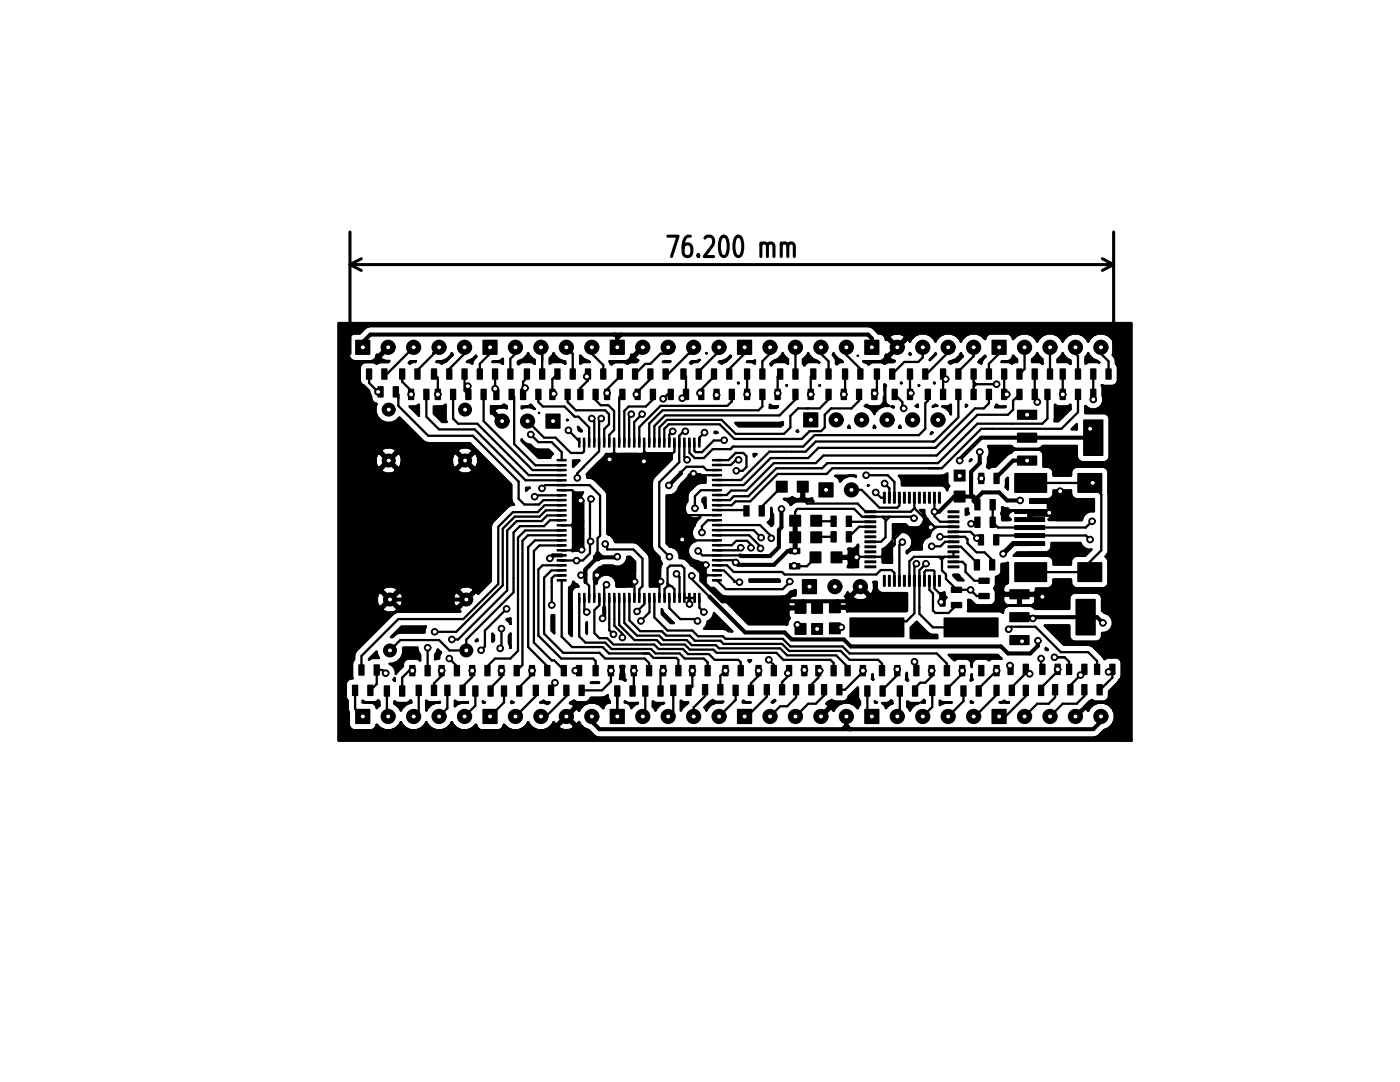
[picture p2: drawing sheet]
<svg xmlns="http://www.w3.org/2000/svg" width="279mm" height="216mm" viewBox="0 0 279 216" stroke-linecap="round" stroke-linejoin="round" font-family="sans-serif">
<g fill="none" stroke="#000" stroke-width=".61">
<path d="M69.9 52.8h152.4M69.9 46.3v24.3M69.9 52.8l2.2 1.2M72.1 51.6l-2.2 1.2M133.3 47.1h2l-1.3 4.1M137.8 47.1h-.6a1.91 1.91 0 0 0-.9 1.8v1.5l.2 .4 .4 .4h.6l.3-.2a1.77 1.77 0 0 0 0-2.1l-.3-.2h-.6l-.3 .2-.3 .5M139.4 50.8l.1 .2-.1 .2-.2-.2 .2-.2v.4M140.7 47.5l.4-.4h.7a1.2 1.2 0 0 1 .5 1.8l-1.8 2.3h1.9M144 47.3l.3-.2a.83 .83 0 0 1 .9 .8 4.1 4.1 0 0 1-.3 3.1l-.3 .2a.82 .82 0 0 1-.9-.8 4 4 0 0 1 .3-3.1zM146.9 47.3l.3-.2a.83 .83 0 0 1 .9 .8 4.1 4.1 0 0 1-.3 3.1l-.3 .2a.82 .82 0 0 1-.9-.8 4 4 0 0 1 .3-3.1zM151.9 48.9l.4-.4h.4l.3 .2 .2 .4v2.1M151.9 48.5v2.7"/>
<path d="M153.2 49.1l.1-.4 .3-.2h.4l.3 .2 .2 .4v2.1M155.9 48.9l.5-.4h.4l.3 .2 .1 .4v2.1M155.9 48.5v2.7M157.2 49.1l.2-.4 .3-.2h.4l.3 .2 .1 .4v2.1M220 51.6l2.3 1.2M222.3 46.3v24.3M222.3 52.8l-2.3 1.2"/>
</g>
<g fill="#000">
<path d="M71 67.9h2.8v2.8h-2.8zM73.2 73.6h.9v2h-.9zM75.5 77.2h.9v2h-.9zM76.2 73.6h1v2h-1zM78.5 77.2h1v2h-1zM79.8 73.6h.9v2h-.9zM81.6 77.7h.9v2h-.9zM82.8 73.6h1v2h-1zM81.6 72.4l.3-.3h1.1l-1.2 .5zM84.6 77.7h1v2h-1zM86.1 73.6h1v2h-1zM86.9 77.7h1v2h-1z"/>
<path d="M89.2 73.6h.9v2h-.9zM89.9 77.7h1v2h-1zM87.2 72.1a2.65 2.65 0 0 0 3-1.7l.1 .4-1.4 1.4-.8 .4-.6-.4h-.4zM92.2 73.6h1v2h-1zM93 77.7h1v2h-1zM93.3 72.1l1-.4 .7-.7v.2a1.92 1.92 0 0 0-.8 1.4l-.6-.4h-.4zM95.3 73.6h.9v2h-.9zM96 77.7h1v2h-1zM96.4 67.9h2.8v2.8h-2.8zM98.3 73.6h1v2h-1zM98.6 77.7h.9v2h-.9zM98.4 72.1h1.2l.8-.5-.1 1-.6-.4h-1.4z"/>
<path d="M101.4 73.6h.9v2h-.9zM101.6 77.7h1v2h-1zM103.9 77.7h1v2h-1zM104.7 73.6h.9v2h-.9zM103.4 72.2l1.1-.5 .7-.8 .2-.5 .2 .5 .8 .8 .3 .1v.8l-.7-.4h-1.7l-.8 .5-.1-.1zM107 77.7h.9v2h-.9zM107.7 73.6h1v2h-1zM109.8 77.7h.9v2h-.9zM110.8 73.6h.9v2h-.9zM112.8 77.7h1v2h-1zM110.5 70.4a2.52 2.52 0 0 0 2.3 1.7v.5l-.7-.4h-1.7l-.7 .4v-1.1l.6-.6zM113.8 73.6h1v2h-1z"/>
<path d="M115.3 77.7h1v2h-1zM116.9 73.6h.9v2h-.9zM115.8 70.9l.7 .8 1.1 .5h-1.1l-.7 .4zM118.4 77.7h1v2h-1zM119.9 73.6h1v2h-1zM120.7 77.7h.9v2h-.9zM121.8 67.9h2.8v2.8h-2.8zM123.2 73.6h1v2h-1zM123.7 77.7h1v2h-1zM126.3 73.6h.9v2h-.9zM126.8 77.7h.9v2h-.9zM121.7 72.1h3.3a1.23 1.23 0 0 0 1-1.1l.7 .7 .6 .2-.3 .3h-1.1l-.7 .4-.6-.4h-1.8l-.8 .5z"/>
<path d="M121.7 72.1h3.3a1.24 1.24 0 0 0 1-1.3l.3 .1 2-2 .3 .4-1.9 1.9 .1 .5 .6 .2-.4 .3h-1.1l-.7 .4-.6-.4h-1.8l-.8 .5zM129.3 73.6h1v2h-1zM129.8 77.7h1v2h-1zM132.4 73.6h.9v2h-.9zM133.4 77.7h.9v2h-.9zM132.3 72.2l.1-.1h1.4l-.2 .1zM135.9 73.6h1v2h-1zM136.4 77.7h1v2h-1zM139 73.6h.9v2h-.9zM139.5 77.7h.9v2h-.9zM137.7 72.4l.3-.3h1l.6-.3-.4 .4h-.6l-.7 .4zM142 73.6h1v2h-1z"/>
<path d="M142.5 77.7h1v2h-1zM145.1 73.6h.9v2h-.9zM145.6 77.7h.9v2h-.9zM143.4 72.2l1.7-.5 .7-.7v.2l-1 1-.8 .4zM147.2 67.9h2.8v2.8h-2.8zM147.3 76.3l.1 .2zM148.6 77.7h1v2h-1zM148.6 73.6h1v2h-1zM149.2 72.1h1.2l.3-.1-.1 .6a1.69 1.69 0 0 0-1.5-.4zM151.7 77.7h.9v2h-.9zM151.7 73.6h.9v2h-.9zM154.7 77.7h1v2h-1z"/>
<path d="M155.2 73.6h1v2h-1zM156.9 76.9h.1v.1zM153.7 72.6l.6-.5 1-.4 .7-.8 .2-.5 .2 .5 .9 .8-.1 .9-.6-.4h-1.8l-.4 .2-.5 .5zM158.3 77.7h.9v2h-.9zM158.3 73.6h.9v2h-.9zM161.3 77.7h1v2h-1zM161.8 73.6h1v2h-1zM161.3 70.4l.2 .5 .7 .8 1 .4 .3 .2-.3-.1h-1.8l-.4 .2-.5 .5-.3-.3v-.9l.9-.8zM163.5 76.9h.1v.1zM164.9 77.7h.9v2h-.9zM164.9 73.6h.9v2h-.9zM167.9 77.7h1v2h-1z"/>
<path d="M168.2 73.6h.9v2h-.9zM166.4 70.4a2.17 2.17 0 0 0 1.4 1.5l.4 .3-.9 .2-.3 .3-.1-.1a1.77 1.77 0 0 0-.7-1.8zM171 77.7h.9v2h-.9zM171.2 73.6h1v2h-1zM172.6 67.9h2.8v2.8h-2.8zM174 77.7h1v2h-1zM174.5 73.6h1v2h-1zM177.6 73.6h.9v2h-.9zM178.1 77.7h.9v2h-.9zM172.3 72.1h3.5a1.23 1.23 0 0 0 1-1.1l.7 .7 1 .4-.2 .1h-1.1l-.7 .4-.6-.4h-1.8l-.7 .5-.3-.3zM179.8 76.3l.1 .2zM181.1 77.7h1v2h-1z"/>
<path d="M181.1 73.6h1v2h-1zM181.6 70.4l.1 .3h-.2zM183.3 76.9l.1 .1zM184.2 73.6h.9v2h-.9zM184.7 77.7h.9v2h-.9zM186.4 76.3l.1 .2zM186.7 70.4l.1 .3-1.3 1.2 1-1zM187.7 77.7h1v2h-1zM187.7 73.6h1v2h-1zM190.8 77.7h.9v2h-.9zM190.8 73.6h.9v2h-.9zM189.3 72.3l.3-.2a2.54 2.54 0 0 0 2.2-1.7l.4 .7-1.2 1.1h-.6l-.7 .4z"/>
<path d="M193.8 77.7h1v2h-1zM193.8 73.6h1v2h-1zM195.6 71.8l1-.8v.2a1.92 1.92 0 0 0-.8 1.4l-.5-.4zM196.9 77.7h.9v2h-.9zM196.9 73.6h.9v2h-.9zM198 67.9h2.8v2.8h-2.8zM199.9 77.7h1v2h-1zM199.9 73.6h1v2h-1zM203 77.7h.9v2h-.9zM203 73.6h.9v2h-.9zM200 72.1h1.2a1.23 1.23 0 0 0 1-1.1l.8 .7v.5h-.4l-.7 .4-.6-.4h-1.4zM206 77.7h1v2h-1z"/>
<path d="M206 73.6h1v2h-1zM207 70.4l.2 .5 .9 .8-.1 .9-.6-.4h-1.4v-.5l.8-.8zM208.6 77.7h.9v2h-.9zM209.1 73.6h.9v2h-.9zM211.6 77.7h1v2h-1zM211.6 73.6h1v2h-1zM212.1 70.4l.2 .5 .7 .8 .6 .2v.7l-.6-.4-2 .1v-.6l.9-.8zM214.7 77.7h.9v2h-.9zM214.7 73.6h.9v2h-.9zM217.7 77.7h1v2h-1zM217.7 73.6h1v2h-1zM217.2 70.4l.1 .5 .8 .8 1 .4 .3 .2-.3-.1h-1.8l-.6 .4-.1-1.4z"/>
<path d="M220.8 73.6h.9v2h-.9zM81.7 81.1h1.2l.7-.4v2.3zM86.6 81.1h1.7l.6-.3v2.7l.2 .7h-.8l-1.7-1.7zM98 81l1.9 .1 .7-.4 .5 .4v.4l-.5-.2h-1.1l-.7 .3-.2 .5 2 1.9-.4 .4-1.9-1.9h-.3zM98 81l1.9 .1 .7-.4 .5 .4v.3a2.61 2.61 0 0 0-3.1 .9zM105 97.3h.7l-.7 .6zM104.1 81.1h1.2l.6-.4 .8 .9-.9-.4h-1.1l-.6 .3zM109 82.7h2.7v2.7h-2.7zM104.1 87.6a1.84 1.84 0 0 0 1.7 1.1 2.47 2.47 0 0 0 1.6 1h2.1l.8 .8-.5 .8h-2.3l-3.4-3.3zM111.2 91.7h1.8v.2h-1.8zM111.2 92.7h1.8v.2h-1.8zM111.2 93.7h1.8v.2h-1.8z"/>
<path d="M111.2 94.7h1.8v.2h-1.8zM111.2 95.7h1.8v.2h-1.8zM111.2 96.7h1.8v.2h-1.8zM111.2 97.7h1.8v.2h-1.8zM111.2 98.7h1.8v.2h-1.8zM111.2 99.7h1.8v.2h-1.8zM113.2 83.7v.1zM115.5 87.5h.2v1.7h-.2zM114.4 91.9h1.2l-1.2 1.3zM115.3 85.2l.8 .8h-.4l-.2-.2zM114.4 98.3h1.9a1.97 1.97 0 0 0-.1 2.4v6.1a1.95 1.95 0 0 0 0 2.5v.5l-.2 .3-.5-.3h-.8l-.5 .2v-.2l.2-.4v-4.1l-.3-.5 .3-.4zM116.5 87.5h.2v1.7h-.2z"/>
<path d="M117.5 87.5h.2v1.7h-.2zM118.5 87.5h.2v1.7h-.2zM119.5 87.5h.2v1.7h-.2zM120.5 87.5h.2v1.7h-.2zM121.5 87.5h.2v1.7h-.2zM122.5 87.5h.2v1.7h-.2zM123.5 87.5h.2v1.7h-.2zM124.5 87.5h.2v1.7h-.2zM125.5 87.5h.2v1.7h-.2zM126.5 87.5h.2v1.7h-.2zM127.5 87.5h.2v1.7h-.2zM128.5 87.5h.2v1.7h-.2z"/>
<path d="M129.5 87.5h.2v1.7h-.2zM130.5 87.5h.2v1.7h-.2zM131.5 87.5h.2v1.7h-.2zM132.5 87.5h.2v1.7h-.2zM133.5 87.5h.2v1.7h-.2zM119.6 92.1a2.04 2.04 0 0 0 2.2 1.6 2.04 2.04 0 0 0 1.9-2l.2-.4 .2-.7h3a2.05 2.05 0 0 0 .6 3.4 2.05 2.05 0 0 0 2.8-2.1h3.2l-3.2 3.3-.3 .5-.1 .5v12.9l.1 .5 .3 .5 1.1 1.1v.3l.5 .9a2.23 2.23 0 0 0-.4 1.6 2 2 0 0 0-1.7 3h-.3v-5.5l-.1-.6-.3-.5-2.3-2.2-.6-.1h-3.6l-.3-.7-.6-.6-.6-.3v-7.6l-.2-.6-2.4-2.6a1.96 1.96 0 0 0-1.5-.4l-.1-.6zM120.9 90.6h1.2l.5-.2 .4 .2h5.1l.5-.2 .4 .2h5.1v1l-3.6 3.6-.3 .5-.1 .5v12.9l.1 .5 .3 .5 1.1 1.1v.3l.5 .9-.4 1v2.9l-.5 .7h-1.5v-5.5l-.1-.6-.3-.5-2.3-2.2-.6-.1h-3.6l-.3-.7-.6-.6-.6-.3v-7.6l-.2-.6-2.4-2.6a1.96 1.96 0 0 0-1.5-.4l-.1-.6 3.5-3.6zM134.5 87.5h.2v1.7h-.2zM135.5 87.5h.2v1.7h-.2zM136.5 87.5h.2v1.7h-.2zM137.5 87.5h.2v1.7h-.2zM138.5 87.5h.2v1.7h-.2z"/>
<path d="M139.5 87.5h.2v1.7h-.2zM137.9 97.5l1-1 1-.2a3.1 3.1 0 0 0-2 1.4zM142.2 91.7h1.7v.2h-1.7zM142.2 99.7h1.7v.2h-1.7zM142.2 98.7h1.7v.2h-1.7zM142.2 97.7h1.7v.2h-1.7zM142.2 96.7h1.7v.2h-1.7zM142.2 95.7h1.7v.2h-1.7zM142.2 94.7h1.7v.2h-1.7zM142.2 93.7h1.7v.2h-1.7zM142.2 92.7h1.7v.2h-1.7zM142.6 86.2h.4l.2 .1-.6 .1z"/>
<path d="M150.4 90.6h.5l-.4 .5zM155 96.1h2.1v2.1h-2.1zM153.7 80.7l.6 .4h.9l-.2 .3h-1.4zM146.7 84.4h8.9l.6-.2v.5l-.4 .4h-8.4zM159.2 96.1h2.1v2.1h-2.1zM159.1 85.8l.2 .3h-.3zM160.4 82.4h2.8v2.8h-2.8zM163.5 96.4h2.7v2.7h-2.7zM169.4 84.9l.2 .4h-.3zM166.7 95l4.1-.1v.2a2.67 2.67 0 0 0-3.2 1 1.22 1.22 0 0 0-.9-1.1zM173.2 96.9l.1-.1zM174.5 84.9l.2 .4h-.4z"/>
<path d="M176.5 76.7l.3 .2-.1 .4v2.8l.2 .5 .5 .4a2.63 2.63 0 0 0-2.9 1.6l-.2-.4-.8-.8-.9-.4 .4-.3 .6 .4h1.8a1.39 1.39 0 0 0 1-1.8l.2-.4zM177.9 81.1h.4v.2zM179.6 84.9l.1 .4h-.3zM182.1 83.4l.4 .4-.4 .3-.3-.3zM182.7 81l.5-.3v.5zM185.9 86.3h.2l-.4 .3zM186.2 81l.5-.3 .3 .3-.8 .2zM179.4 94.9h8.6l.5-.1 .6-.3v1.8l.3 .7-.3 .9-.2-.5-.9-.5h-8a1.88 1.88 0 0 0-.6-2zM188 81.1h1.1l.6-.4 .1 1.9-.2-.4-.8-.8zM190.5 98h2.1v2.1h-2.1zM190.5 93.8h2.1v2.1h-2.1zM192.8 80.7l.2 .2-.2 .3z"/>
<path d="M193.9 91.7l-.4 .3zM194.6 99.7h.9v2h-.9zM195.4 94.5h.9v2h-.9zM195.6 95.2h.5v.5h-.5zM197.6 99.7h1v2h-1zM198.4 94.5h1v2h-1zM198.8 80.8l.1-.1 .6 .4h1.2l-.2 .2h-1.9zM201.1 95.3v2.3l-.4-.4 .1-.3v-1.2zM202.5 94.5h6.3v3.7h-6.3zM203.1 86.5h3.8v1.7h-3.8zM203.1 91h3.8v1.8h-3.8zM203.1 81.9h3.8v1.7h-3.8z"/>
<path d="M204.7 82.5h.5v.5h-.5zM205.6 99.6h2.2l-.2 .7h-2zM210.6 80.7l.6 .4h1.8l.6-.3v.8l-2.4 2.5h-.8zM214.9 84.6v1.1h-1zM215.1 94.5h4.7v3.7h-4.7zM216.3 83.8h3.8v7h-3.8zM111.2 100.7h1.8v.2h-1.8zM111.2 101.7h1.8v.2h-1.8zM111.2 102.7h1.8v.2h-1.8zM111.2 103.7h1.8v.2h-1.8zM111.2 104.7h1.8v.2h-1.8zM111.2 105.7h1.8v.2h-1.8z"/>
<path d="M111.2 106.7h1.8v.2h-1.8zM111.2 107.7h1.8v.2h-1.8zM111.2 108.7h1.8v.2h-1.8zM111.2 109.7h1.8v.2h-1.8zM111.2 110.7h1.8v.2h-1.8zM111.2 111.7h1.8v.2h-1.8zM111.2 112.7h1.8v.2h-1.8zM111.2 113.7h1.8v.2h-1.8zM111.2 114.7h1.8v.2h-1.8zM111.2 115.7h1.8v.2h-1.8zM114.4 116.1l.4 .4 .5 .2 .1 .3a1.25 1.25 0 0 0-1.3 1v8.9l-.5-.5v-9.2a1.16 1.16 0 0 0 .8-1.1zM115.5 118.4h.2v1.8h-.2z"/>
<path d="M116.5 118.4h.2v1.8h-.2zM117.5 118.4h.2v1.8h-.2zM118.5 118.4h.2v1.8h-.2zM119.5 118.4h.2v1.8h-.2zM120.5 118.4h.2v1.8h-.2zM121.5 118.4h.2v1.8h-.2zM122.5 118.4h.2v1.8h-.2zM123.5 118.4h.2v1.8h-.2zM124.5 118.4h.2v1.8h-.2zM125.5 118.4h.2v1.8h-.2zM126.5 118.4h.2v1.8h-.2zM119.6 113.2l.8-.3h1.8a2 2 0 0 0 3-1.8h.6l.9 1v4.2l-.5 .7h-3.1a2.05 2.05 0 0 0-1.8-2.4 2.05 2.05 0 0 0-2.3 1.9l-.5-.8v-1.4z"/>
<path d="M120.2 113l.2-.1h1.8a2 2 0 0 0 3-1.8h.6l.9 1v1.9a2 2 0 0 0-1.9 3h-1.7a2 2 0 0 0-1.9-2.4 1.88 1.88 0 0 0-1-1.6zM127.5 118.4h.2v1.8h-.2zM128.5 118.4h.2v1.8h-.2zM129.5 118.4h.2v1.8h-.2zM130.5 118.4h.2v1.8h-.2zM131.5 118.4h.2v1.8h-.2zM132.5 118.4h.2v1.8h-.2zM133.5 118.4h.2v1.8h-.2zM133.1 98.9h.8l.5-.2v8l-.3 .5v.9l.3 .5v.6l-.7-.1-.6-.7zM134.5 118.4h.2v1.8h-.2zM135.5 118.4h.2v1.8h-.2zM136.5 118.4h.2v1.8h-.2z"/>
<path d="M137.5 118.4h.2v1.8h-.2zM138.5 118.4h.2v1.8h-.2zM137.9 104.3h.9l-.7 1.6v.4h-.2zM139.5 118.4h.2v1.8h-.2zM140.2 99.6l.3-.3h.3v2l-.6-1.2zM133.1 98.9a2.05 2.05 0 0 0 2.4-1.7l1.5-1.5 .6-1.1h2.1l.8 .6 .3 .1v1a3.4 3.4 0 0 0-3.6 2.7v1.1a2.03 2.03 0 0 0-.1 2.7 2.03 2.03 0 0 0 2.7 .4l-.8 .7-.4 1a1.98 1.98 0 0 0 .3 3 2.04 2.04 0 0 0-1.6 2.2 2.04 2.04 0 0 0 2 1.9 1.65 1.65 0 0 0 1.5 .3v2l.2 .5-.2 .4v1l-.8-.8a2 2 0 0 0-2-2.5 2.91 2.91 0 0 0-2-1.5h-.4a1.98 1.98 0 0 0-1.9-2.3l-.6-.7zM142.2 115.7h1.7v.2h-1.7zM142.2 114.7h1.7v.2h-1.7zM142.2 113.7h1.7v.2h-1.7zM142.2 112.7h1.7v.2h-1.7zM142.2 111.7h1.7v.2h-1.7zM142.2 110.7h1.7v.2h-1.7z"/>
<path d="M142.2 109.7h1.7v.2h-1.7zM142.2 108.7h1.7v.2h-1.7zM142.2 107.7h1.7v.2h-1.7zM142.2 106.7h1.7v.2h-1.7zM142.2 105.7h1.7v.2h-1.7zM142.2 104.7h1.7v.2h-1.7zM142.2 103.7h1.7v.2h-1.7zM142.2 102.7h1.7v.2h-1.7zM142.2 101.7h1.7v.2h-1.7zM142.2 100.7h1.7v.2h-1.7zM148.5 100.9h1v2h-1zM151.5 100.9h1v2h-1z"/>
<path d="M153.9 101.3v.7l.4 .7v1.8l-.3 .5-.8-.8 .5-.4 .2-.5zM149.5 115.6h6l.1 .5h-6zM157.6 109.5h2v.9h-2zM157.6 112.5h2v1h-2zM157.6 102.9h2.1v2.1h-2.1zM157.6 106.2h2.1v2.1h-2.1zM157.8 118.1l1-.3v.5h-1.2zM156.5 99.6h1l.6-.4 .6 .4 .1 .5-1 .7a1.65 1.65 0 0 0-1.3-1.2zM160.2 115.7h2.7v2.7h-2.7zM161.7 110.2h2.1v2.1h-2.1zM161.8 102.9h2.1v2.1h-2.1zM161.8 106.2h2.1v2.1h-2.1z"/>
<path d="M156.5 99.6h1l.6-.4 .7 .4h.8l.4-.3v-2.4h.5v2.4l.3 .3h.9l.4-.2 .2 .6h-3.1l-.6 .1-.8 .7a1.65 1.65 0 0 0-1.3-1.2zM165.9 106.1h.9v2h-.9zM165.9 103h.9v2h-.9zM165.9 110.2h2.1v2.1h-2.1zM168.9 106.1h1v2h-1zM168.9 103h1v2h-1zM169.3 109.5h.5zM169.3 112.9h.5l.5 .2h-1.1zM171.2 108.7v.5h-.3zM166.7 111h2.4l.3-.4-.1-1.1h1l.5-.2 .4-.6v1.9l.2 .5-.2 .5v1.5h-2l.2-.4v-.9l-.3-.3h-2.4zM177.1 112.3l.9-.9v.9zM176.2 109.5a3.3 3.3 0 0 0 1.6-1.2l.3-.4-.1 4.4h-1.8v-.7l-.2-.5 .2-.5z"/>
<path d="M178.2 104.6h1.1l-1.1 1.1zM181.5 106.7h2.9l.7 .5a1.94 1.94 0 0 0-1.1 2.4 3.4 3.4 0 0 0-2.7 .4l-.3 .4v-.4a1.97 1.97 0 0 0 .5-3.3zM178.2 104.6h2.5a2.05 2.05 0 0 0 3.1 .3 2.05 2.05 0 0 0-.2-3.1h.9v.7a8.7 8.7 0 0 0 2 2.7l.2 .1a1.93 1.93 0 0 0-1.2 1.7 2.03 2.03 0 0 0-1.5 2.6 3.4 3.4 0 0 0-2.7 .4l-.3 .4v-.4a2.04 2.04 0 0 0 .5-3.4 2.04 2.04 0 0 0-3.3 .9zM187.7 118.4l.8-.2v.4l.3 .6-.3 .6v1h-.8zM189.9 117.2h2v1h-2zM190.3 114.7h1l.9 1.1h-1l-.9-.9zM192.7 101.5h.5l.1 1-.5 .2zM194.5 111.7h.9v2h-.9zM194.6 103.2h.9v2h-.9zM195.3 106.7h1v2h-1zM195.4 118.5h2v.9h-2zM195.4 115.4h2v1h-2z"/>
<path d="M197.5 111.7h1v2h-1zM197.6 103.2h1v2h-1zM198.3 106.7h1v2h-1zM200 101.2l.4 .2 .7 .1v2.3h-1.1v-1l-.1-.3 .1-.4zM201.6 117.7h3.7v1.7h-3.7zM202.5 108.1h5.9v.7h-5.9zM202.5 106.5h5.9v.7h-5.9zM202.5 104.9h5.9v.7h-5.9zM202.5 103.3h5.9v.7h-5.9zM202.5 101.7h5.9v.7h-5.9zM202.5 112.3h6.3v3.7h-6.3zM214.8 119.6h3.7v7.1h-3.7z"/>
<path d="M215.1 112.3h4.7v3.7h-4.7zM202.3 110.9l.7-.7h5.8l.9-.5 .2-.5v-.8h5.7a1.93 1.93 0 0 0 2.2 1.3l-1.2 1.2h-1.9a1.38 1.38 0 0 0-1 1.8h-3.4a1.39 1.39 0 0 0-1.1-1.8zM200 101.2l.4 .2 .7 .1 .3 .3 1.8 .1 6.3-.1 .4-.3a1.23 1.23 0 0 0-1.1-1.2h-3.2v-.7h3.6a1.39 1.39 0 0 0 1.1-1.7h3.4a1.39 1.39 0 0 0 1 1.7h3.6v2.4a2.02 2.02 0 0 0-2.4 1.8h-6.5l-.2-.1 .7-.6v-.5l-.6-.5-.5-.2h-2.7l-.4 .4h-.5l-.3-.4h-2.8l-.4 .2-.6 .5v.5l.6 .6-1.7 .1v-1l-.1-.3 .1-.4zM213.6 97.9h.1a1.39 1.39 0 0 0 1 1.7h3.6v2.4a2.02 2.02 0 0 0-2.4 1.8h-5.1a2.01 2.01 0 0 0 .2-2.8l.9-1a1.99 1.99 0 0 0 1.7-2.1zM70.4 136.8h.9v1.9h-.9zM71.7 132.7h.9v2h-.9zM73.4 136.8h1v1.9h-1zM74.7 132.7h1v2h-1zM73.6 131.5l1.6-1.5 .3 1.3h-1.2l-.6 .3zM76.7 136.9h1v2h-1zM78.8 135.3l-.1 .5-.2-.2zM79.8 136.9h.9v2h-.9z"/>
<path d="M81.8 132.8h1v2h-1zM83.1 136.8h.9v1.9h-.9zM80.5 129.2h2.8v.4l.5 1v1.1l-.6-.3h-1.8a1.3 1.3 0 0 0-1 1.6l-1.4 1.5a1.89 1.89 0 0 0-1.3-2 2.65 2.65 0 0 0 2.8-3.3zM84.9 132.8h.9v2h-.9zM80.1 125h4.9l-.3 .7v.5h-4.8l-.6 .1-.9 .8h-.4zM86.1 136.8h1v1.9h-1zM87.7 132.8h.9v2h-.9zM87.4 129.6l.6 .6-.4 .8v.4l-.8 .2v-1zM88.8 136.8h1v1.9h-1zM90.7 132.8h1v2h-1zM91.8 136.8h1v1.9h-1zM93.8 132.8h.9v2h-.9z"/>
<path d="M94.4 136.9h1v2h-1zM94.9 127.9l.4-.4v.4zM96.8 132.8h1v2h-1zM97.4 136.9h1v2h-1zM98.3 126.4l.3 .4v1l-.3 .3zM99.6 132.8h1v2h-1zM100.1 136.9h1v2h-1zM101.1 123.6l.8-.2v1.1zM101.9 126.4l-.1 2.9-.2-1v-1.5zM102.6 132.8h1v2h-1zM103.1 136.9h1v2h-1zM105.7 132.8h1v2h-1z"/>
<path d="M106.5 136.8h.9v1.9h-.9zM108.7 132.8h1v2h-1zM109.5 136.8h1v1.9h-1zM110.1 122.8l.5-.1v3.6l-.5-.5zM112 132.8h1v2h-1zM112.5 136.8h1v1.9h-1zM115.1 132.8h1v2h-1zM115.6 136.8h1v1.9h-1zM117.1 124.2v2.2zM118.4 132.8h1v2h-1zM117.9 136.2h1.6zM121.4 132.8h1v2h-1z"/>
<path d="M122.7 136.9h1v2h-1zM123.8 132.9h.8l-.1 1.3 .1 1 .2 .5-.1 .1-.6-.3h-.4l.2-1.3zM125.8 136.9h.9v2h-.9zM126 132.8h1v2h-1zM128.3 136.9h1v2h-1zM129.1 132.8h.9v2h-.9zM131.3 136.9h1v2h-1zM131.9 132.8h.9v2h-.9zM133.9 136.8h.9v1.9h-.9zM132.1 121.6l.4 .8 1.9 1.9h-.6l-1.7-1.7zM134.9 132.8h1v2h-1zM136.9 136.8h1v1.9h-1z"/>
<path d="M137.7 132.8h1v2h-1zM140.2 136.6h1v2h-1zM140.7 132.8h1v2h-1zM143.3 136.6h.9v2h-.9zM144.3 132.8h1v2h-1zM142.5 122.3l3.6 3.7h-.7l-.6-.4-.5-.1h-3.8l.4-.4 .3-1.1a1.84 1.84 0 0 0 1.3-1.7zM146.3 136.8h1v1.9h-1zM147.3 132.8h1v2h-1zM149.4 136.8h.9v1.9h-.9zM149.3 131.8h.6l-.3 .3zM150.9 132.8h1v2h-1zM152.6 136.6h.9v2h-.9z"/>
<path d="M153.9 132.8h1v2h-1zM154.2 139.9l.4-.2 .1 .1-.4 .4h-.3zM155.6 136.6h1v2h-1zM157 132.8h1v2h-1zM146.5 121.7h10.8v1.1l.3 .5-.5 1v.3l-7.7-.1zM158.4 136.6h1v2h-1zM158.7 124.5h2.1v2h-2.1zM158.7 120.3h2.1v2.1h-2.1zM142 117.3h.5l1.3 1.3 .5 .3 .5 .2h11.4a1.97 1.97 0 0 0 1.6-1l1-.3v1a1.27 1.27 0 0 0-1.5 1.1v.8l.3 .4h2.4v.5h-2.4l-.3 .3v.9l.3 .5-.5 1v.3l-7.7-.1-6.6-6.6zM160 132.8h1v2h-1zM161.4 136.6h1v2h-1zM162 124.5h2.1v2h-2.1z"/>
<path d="M162 120.3h2.1v2.1h-2.1zM162.8 132.8h1v2h-1zM164 136.6h.9v2h-.9zM165.6 124.3h2.1v2.1h-2.1zM165.6 120.1h2.1v2.1h-2.1zM165.9 132.8h1v2h-1zM167 136.6h1v2h-1zM168.7 132.8h.9v2h-.9zM169.7 123.3h10.7v3.7h-10.7zM171.7 132.8h1v2h-1zM172.6 136.9h1v2h-1zM174.1 134.5v.7l.2 .4-.3-.1z"/>
<path d="M175.5 132.8h1v2h-1zM175.7 136.9h.9v2h-.9zM178.6 132.8h1v2h-1zM179.1 136.9h1v2h-1zM166.4 120.9h2.4l.3-.3v-.9l-.5-.7 .4-.4 .2-.4 .1 .3 .5 .1 1.9-1.9 1.9 1.9 .5-.1 .4-1-.2-1.4h.6v1.3l.2 .4 .8 .6h5.1v3.4l-.2 .1h-7.5v-2.9l-1.6-1.6-1.6 1.6 .2 .5 1 .3h1.1l.7-.3 .2-.5v2.9l-4.2 .1v-.3l-.3-.3h-2.4zM174.3 116.1h.6v.4a1.53 1.53 0 0 0 1 1.9h5.1v3.4l-.2 .1-11.7 .1v-.4l.9-.4 1.3-1.4a2.77 2.77 0 0 0 3-3.7zM181 134.2v1l.2 .5-.1 .1-.3-.2 .2-.4zM182.1 136.9h1v2h-1zM182.4 132.8h1v2h-1zM185.4 132.8h1v2h-1zM185.6 136.8h.9v1.9h-.9zM181.8 125.2l1.1-1.1 2.5 2.3a1.69 1.69 0 0 0 1.6 .3v.6h-5.2z"/>
<path d="M188.5 123.3h10.6v3.7h-10.6zM188.5 132.8h1v2h-1zM188.6 136.8h1v1.9h-1zM189.9 120.3h2v.9h-2zM191.5 132.8h1v2h-1zM191.8 136.9h1v2h-1zM193.9 134.5v.7l.2 .4-.3 .2-.1-.1 .2-.5zM194.8 136.9h1v2h-1zM195.4 132.8h.9v2h-.9zM198.4 132.8h1v2h-1zM198.4 136.8h1v1.9h-1zM189.3 130.7h9.8l.7 .7h-1.8l-.6 .4-.7-.4h-1.4a1.31 1.31 0 0 0-1.4 1.7 1.43 1.43 0 0 0-1-1.7h-1.8l-.6 .4z"/>
<path d="M201.2 132.6h1v2h-1zM201.4 136.8h1v1.9h-1zM201.6 122.3h3.7v1.7h-3.7zM201.6 126.9h3.7v1.7h-3.7zM204.2 132.6h1v2h-1zM204.2 136.8h1v1.9h-1zM207.3 136.8h1v1.9h-1zM207.5 132.6h1v2h-1zM208.7 129.3l.4 .3-.1 .1-.4-.1zM210.1 136.6h.9v2h-.9zM210.6 132.6h1v2h-1zM212.9 132.6h.9v2h-.9z"/>
<path d="M213.1 136.6h1v2h-1zM215.9 132.6h1v2h-1zM215.9 136.6h1v2h-1zM218.5 132.6h.9v2h-.9zM219 136.6h.9v2h-.9zM221.5 132.6h1v2h-1zM71 141.6h2.8v2.7h-2.8zM72.4 139.8l.6 .4h1.8l.7-.5 .2 .2v.9l-.5 .5a1.24 1.24 0 0 0-1-1.1h-1.8zM78.7 139.9l.7 .4h1.7l.5-.2 .4-.4 .1 .5a2.61 2.61 0 0 0-2.1 1.6l-.2-.4-.7-.8-.4-.1zM85.1 139.8l.6 .4h1.8l.3-.2v.2a2.58 2.58 0 0 0-2.7 1.6zM90.8 139.8l.6 .4 2-.1-.1 .1a2.59 2.59 0 0 0-2.5 .7zM96.4 141.6h2.8v2.7h-2.8z"/>
<path d="M96.4 139.9l.3 .3h-.3zM102.1 139.9l.4 .3-.4 .1zM107.8 140.2l.7-.4 .6 .4h.5l-.3 .3-.8-.3zM68.8 65.7h3.8l-.8 .8h-1.2l-.8 .6-.2 .4v3.6l.2 .4 .8 .6h3.6a1.24 1.24 0 0 0 1-1.3l.3 .1 2-2 .3 .4-1.9 1.9 .1 .5 1.1 .4 .6-.1-.2 .2h-1.7l-.6 .4-.7-.4h-1.7l-.8 .6-.2 .4v2.8a1.15 1.15 0 0 0 .8 1l1.1 1 .3 1.1a1.39 1.39 0 0 0 1.1 1.5 2.68 2.68 0 0 0 1.1 3.5 2.68 2.68 0 0 0 3.5-.8l4.7 4.7 .5 .3 .6 .2h8.2l8.3 8.2v2.8l.1 .6 .5 .6a1.55 1.55 0 0 0-1.3 .4l-2.9 3-.3 .4-.2 .6v10.8l-2.5 2.5v-27.2l-.3-.7-.5-.1-.3 .4-.1-1.2-1-.3h-1l-.7 .3-.2 .5 1.5 1.4 1.5-1.4v.7l-1.1 1.1 1.4 1.5 .5-.2 .3-.9v26.1l-.5-.2-.4 .3v-.7l-.2-.5v-23.6l-1.5-1.4-.3 .3v-.7l-1.5-1.5-.5 .1-.3 1v1.1l.3 .6 .5 .2 1.5-1.5v.7l-1.2 1.1 .2 .5 .9 .3h1.1l.7-.3 .1-.5v23.6l-.9-.3h-1l-.7 .3-.1 .5 1.5 1.5 1.4-1.5v.7l-1.8 1.9v-.8l-1.5-1.4-.4 .1-.4 1 .1 1 .3 .7 .4 .1 1.5-1.5v.8l-1.1 1.1 .2 .5h-11.3l-.1-3-.2-.5v-27.3l-.3-.7-.5-.1-.4 .4-.1-1.2-1-.3h-1l-.7 .3-.1 .5 1.5 1.4 1.4-1.4v.7l-1.1 1.1 1.5 1.5 .5-.2 .3-.9v26.2l-.1-.2-.4-.1-.4 .3v-.7l-.3-.5v-23.6l-1.4-1.4-.4 .3v-.7l-1.5-1.5-.4 .1-.4 1 .1 1.1 .3 .6 .4 .2 1.5-1.5v.7l-1.1 1.1 .1 .5 1 .3h1l.7-.3 .1-.5v23.6l-.8-.3h-1l-.7 .3-.2 .5 1.5 1.5 1.5-1.5v.7l-1.1 1.1 1.5 1.5 .4-.1 .4-1v2l-1.2 .1v-.6l-1.5-1.5-.3 .4v-.8l-1.5-1.4-.5 .1-.3 1v1l.3 .7 .5 .1 1.5-1.5v.8l-1.2 1.1 .2 .4 .9 .4 1.1-.1 .7-.3 .1-.4v.6l-.9 .4-7.3 7.3a2.36 2.36 0 0 0-.5 1.8l-.4 .7 .1 3a1.25 1.25 0 0 0-1.3 1.1v2.7l.4 .7v1.6l.2 .8v2.5l.2 .5 .8 .6h3.6a1.23 1.23 0 0 0 1-1.2 2.77 2.77 0 0 0 4.8-.5 2.75 2.75 0 0 0 2.6 1.7 2.75 2.75 0 0 0 2.5-1.7 2.75 2.75 0 0 0 2.5 1.7 2.75 2.75 0 0 0 2.6-1.7 2.77 2.77 0 0 0 4.8 .5 1.23 1.23 0 0 0 1 1.2h3.6a1.23 1.23 0 0 0 1-1.2 2.77 2.77 0 0 0 4.8-.5 2.75 2.75 0 0 0 2.6 1.7 2.75 2.75 0 0 0 2.5-1.7l.1 .3 .5 .1 3.5-3.5-.1-.4-.8-.3 .9-.5 .6 .4h1.8l.4-.2 .5-.7h2.2l.6-.2 .6-.4v.6l.4 .9a1.21 1.21 0 0 0-1.3 1.1 2.77 2.77 0 0 0-4.8 .5l-.2-.3-.4-.1-1.6 1.6 1.6 1.5 .4-.1 .1-.3 .2 .4 .8 .8 1 .4 .8 .8h-3.7v-1.6l-1.6-1.6-1.5 1.6 .1 .5 1 .3h1.1l.8-.3 .1-.5v1.6h-45.8zM113.8 140.3l.8-.5 .6 .4h1.8l.4-.2 .5-.7h2.2l.6-.2 .6-.4v.6l.4 .9a1.21 1.21 0 0 0-1.3 1.1 2.77 2.77 0 0 0-4.8 .5l-.2-.4-.8-.8zM121.8 141.6h2.8v2.7h-2.8zM124.7 139.9l.6 .4 2-.1-1.3 1.1a1.21 1.21 0 0 0-1.3-1.1zM130.3 139.9l.6 .4h1.6l-.7 .3-.8 .8-.2 .4-.5-.8zM135.9 139.8l.6 .4h.8l-1.2 1.2-.2 .4zM141.8 140l.4-.3 .7 .3h1.4l-.2 .2a2.71 2.71 0 0 0-3.1 1.6l-.4-.6zM147.2 141.6h2.8v2.7h-2.8zM148.3 139.9l.7 .3h.8h-1.6z"/>
<path d="M164.9 140.4l1.1-.7 .6 .3h1.8a1.23 1.23 0 0 0 1-1.1l1.8-1.7v2.1l.4 .6v.6l-.4 .8a2.77 2.77 0 0 0-4.8 .5l-.2-.3-.4-.1-2 1.9-.3-.3 1.9-2-.1-.4zM165.3 140l.7-.3 .6 .3h1.8a1.23 1.23 0 0 0 1-1.1l1.8-1.7v2.1l.4 .6v.6l-.4 .8a2.77 2.77 0 0 0-4.8 .5l-.2-.4-.8-.8-.5-.2zM172.6 141.6h2.8v2.7h-2.8zM174.6 139.9l.4 .3h-.4zM176 140.3h1l.5-.2 .4-.4 .2 .2v.5l-.6 .2-.7 .7a1.15 1.15 0 0 0-.8-1zM181.1 139.9l.6 .4h1.6l-.7 .3-.8 .8-.2 .4-.5-.8zM183.8 140.2l.6-.6 .2 .2v.4zM187.6 139.8l.6 .4h1.7a2.65 2.65 0 0 0-2.3 .5zM193.8 140l.4 .2h-.5zM198 141.6h2.8v2.7h-2.8zM199.5 140.2h.3l.6-.4 .6 .4h.3zM174.6 65.7h49.9v80.8h-5l.8-.8a2.82 2.82 0 0 0 1.6-4.5 2.82 2.82 0 0 0-4.7 .6l-.2-.3-.4-.1-2 1.9-.3-.3 3.2-3 .4-.3 .7 .3h1.7l.9-.5 .2-.5v-1l1.7-1.7 .8-1.3v-2.8l-.2-.5-.8-.5h-1.8l-.6 .3-.5-.6-2.3-2.2-.5-.1h-4.9l-3.8-3.8h4.9v2.3l.5 .8 .5 .2h4.5a1.38 1.38 0 0 0 1.1-1.8 2.04 2.04 0 0 0 2.1-1.8 2.04 2.04 0 0 0-1.7-2.2l-.4-.5v-2.6l-.2-.4-.9-.6h-4.5l-.5 .2-.5 .8v2.3h-6.6v-2.4l-.4-.3h-2.7v1.7l.3 .4h1.2a1.34 1.34 0 0 0 1.6-1.8v2.4l-1.1-.6h-2.5v-2.1h-2.7a1.22 1.22 0 0 0 .7 2.1h1.7l.3-.4v.4h-2a1.25 1.25 0 0 0-1 1.4l-.6-.4h-6.4l.1-.3-.1-1.9h.4l.5 .5a.99 .99 0 0 0 .9 .6h2.8l.8-.5 .2-.5v-1.8l-.4-.6 .4-.6v-1.7a1.24 1.24 0 0 0 1.1-1v-1.6h.7l.5-.2v4a1.37 1.37 0 0 0-.9 1.7l.3 .3h5.9l.4-.3v-.6h2.4a1.38 1.38 0 0 0 1.1-1.7h3.4a1.39 1.39 0 0 0 1 1.7h5.5l.9-.5 .2-.5v-4.5l-.2-.5-.5-.3 .6-.7 .1-.6v-15.7l-.2-.4-.9-.6h-5.5a1.39 1.39 0 0 0-1 1.8h-3.4a1.39 1.39 0 0 0-1.1-1.8h-.9v-2.5l-.2-.4-.8-.6h-4.6l-1.7 1.1-2.3 2.4h-.7l-.6 .3-.4-.2 .2-.8a2.31 2.31 0 0 1 .4-1.8v-.8l-.4-.8h4.6l.4 .4 .5 .2h4.6l.4-.2 .4-.4h6.8v2.2l.5 .9 .5 .2h4.6l.4-.2 .6-.9v-7.8l-.2-.4-.8-.6h-3.9v-1.4a2.02 2.02 0 0 0 2.6 .5 2.02 2.02 0 0 0 .9-2.5v-1.7l-.2-.4 .4 .1h1.8l.5-.1 .5-.9v-2.8l-.4-.6a1.77 1.77 0 0 0-.6-1.8 2.81 2.81 0 0 0-1-4 2.81 2.81 0 0 0-3.9 1.3 2.75 2.75 0 0 0-2.6-1.6 2.75 2.75 0 0 0-2.5 1.6 2.75 2.75 0 0 0-2.5-1.6 2.75 2.75 0 0 0-2.6 1.6 2.77 2.77 0 0 0-4.8-.4 1.24 1.24 0 0 0-1-1.2h-3.6a1.23 1.23 0 0 0-1 1.2 2.77 2.77 0 0 0-4.8 .4 2.75 2.75 0 0 0-2.6-1.6 2.75 2.75 0 0 0-2.5 1.6 2.75 2.75 0 0 0-2.6-1.6 2.75 2.75 0 0 0-2.5 1.7l-.1-.3-.5-.2-.4 .4-.1-1.2-1-.4-1.1 .1-.8 .3-.1 .5 1.6 1.5 1.5-1.5v.7l-3.1 3.1 .1 .5 .9 .3-.2 .2h-1.1l-.7 .4-.6-.4h-1.8l-.7 .5-.3-.3-.8-.3h3.5a1.24 1.24 0 0 0 1-1.3l.3 .1 1.6-1.6-1.6-1.6-.3 .1a1.25 1.25 0 0 0-1.5-1.3z"/>
<path d="M67.6 64.5h158.2v83.3h-1.9v-15.6l-.2-.5-.8-.5h-1.8l-.6 .3-.5-.6-2.3-2.2-.5-.1h-4.9l-3.8-3.8h4.9v2.3l.5 .8 .5 .2h4.5a1.38 1.38 0 0 0 1.1-1.8 2.04 2.04 0 0 0 2.1-1.8 2.04 2.04 0 0 0-1.7-2.2l-.4-.5v-2.6l-.2-.4-.9-.6h-4.5l-.5 .2-.5 .8v2.3h-6.6l-1.1-.6h-4.5l-.9 .5-.1 .9-.6-.4h-6.4l.1-.3-.1-1.9h.4l.5 .5a.99 .99 0 0 0 .9 .6h2.8l.8-.5 .2-.5v-1.8l-.4-.6 .4-.6v-1.7a1.24 1.24 0 0 0 1.1-1v-1.6h.7l.5-.2v4l-.8 .5-.1 .5v2.5l.5 .9 .5 .2h4.5l.8-.5a2.05 2.05 0 0 0 3.1 .1 2.05 2.05 0 0 0-.4-3.1 1.35 1.35 0 0 0 1.1-1.7h3.4v.7l.2 .5 .8 .5h5.5l.5-.2 .6-.8v-4.5l-.2-.5-.5-.3 .6-.7 .1-.6v-15.7l-.2-.4-.9-.6h-5.5a1.39 1.39 0 0 0-1 1.8h-3.4v-.8l-.6-.8-.5-.2h-.9v-2.5l-.2-.4-.8-.6h-4.6l-1.7 1.1-2.3 2.4h-.7l-.6 .3-.4-.2 .2-.8a2.31 2.31 0 0 1 .4-1.8v-.8l-.4-.8h4.6l.4 .4 .5 .2h4.6l.4-.2 .4-.4h6.8v2.2l.5 .9 .5 .2h4.6l.4-.2 .6-.9v-7.8l-.2-.4-.8-.6h-3.9v-1.4l.4 .4a2.04 2.04 0 0 0 2.5-.1 2.04 2.04 0 0 0 .6-2.3v-1.7l-.2-.4 .4 .1h1.8l.5-.1 .5-.9v-2.8l-.4-.6a1.77 1.77 0 0 0-.6-1.8 2.81 2.81 0 0 0-1-4 2.81 2.81 0 0 0-3.9 1.3 2.75 2.75 0 0 0-2.6-1.6 2.75 2.75 0 0 0-2.5 1.6 2.75 2.75 0 0 0-2.5-1.6 2.75 2.75 0 0 0-2.6 1.6 2.77 2.77 0 0 0-4.8-.4 1.24 1.24 0 0 0-1-1.2h-3.6l-.8 .6-.2 .6-.7-.8a2.77 2.77 0 0 0-4.1 1.2 2.75 2.75 0 0 0-2.6-1.6 2.75 2.75 0 0 0-2.5 1.6 2.75 2.75 0 0 0-2.5-1.6 2.75 2.75 0 0 0-2.6 1.6 2.77 2.77 0 0 0-4.8-.4 1.24 1.24 0 0 0-1.5-1.2 3.1 3.1 0 0 0-2.1-1.4h-99.3l-.6 .1-1.5 1.3h-1.2l-.8 .6-.2 .4v3.6l.2 .4 .8 .6h3.6a1.23 1.23 0 0 0 1-1.1l.7 .7 1 .4h.7l-.1 .1h-1.7l-.6 .4-.7-.4h-1.7l-.5 .2-.5 .8v2.8a1.15 1.15 0 0 0 .8 1l1.1 1 .3 1.2a1.25 1.25 0 0 0 1.1 1.4 2.68 2.68 0 0 0 1.1 3.5 2.68 2.68 0 0 0 3.5-.8l4.7 4.7 .5 .3 .6 .2h8.2l8.3 8.2v2.8l.1 .6 .5 .6a1.55 1.55 0 0 0-1.3 .4l-2.9 3-.3 .4-.2 .6v10.8l-2.4 2.5v-27l-.4-1a2.72 2.72 0 0 0-4.3-.3 2.72 2.72 0 0 0 .8 4.2 2.72 2.72 0 0 0 3.9-1.9l-.1 26a2.63 2.63 0 0 0-4.4-.4h-10.8v-26.6a2.72 2.72 0 0 0-4.1-1.8 2.72 2.72 0 0 0 0 4.6 2.72 2.72 0 0 0 4.1-1.8v25.6h-.3a2.7 2.7 0 0 0-3.9-.4 2.7 2.7 0 0 0 0 4 2.7 2.7 0 0 0 3.9-.3h11.1l.8 .7h-12.3l-.6 .1-.5 .4-7.3 7.3a2.36 2.36 0 0 0-.5 1.8l-.4 .7 .1 3a1.25 1.25 0 0 0-1.3 1.1v2.7l.4 .7v1.6l.2 .8v2.5l.2 .5 .8 .6h3.6a1.23 1.23 0 0 0 1-1.2 2.77 2.77 0 0 0 4.8-.5 2.75 2.75 0 0 0 2.6 1.7 2.75 2.75 0 0 0 2.5-1.7 2.75 2.75 0 0 0 2.5 1.7 2.75 2.75 0 0 0 2.6-1.7 2.77 2.77 0 0 0 4.8 .5 1.23 1.23 0 0 0 1 1.2h3.6l.8-.6 .2-.6 .7 .7a2.77 2.77 0 0 0 4.1-1.2 2.75 2.75 0 0 0 2.6 1.7 2.75 2.75 0 0 0 2.5-1.7 2.75 2.75 0 0 0 2.5 1.7 2.75 2.75 0 0 0 2.6-1.7l.1 .4 .8 .8 1 .4 1.5 1.4 .6 .1h98.6a2.56 2.56 0 0 0 2.1-1.5 2.82 2.82 0 0 0 1.6-4.5 2.82 2.82 0 0 0-4.7 .6l-.2-.4-.5-.5 1.4-1.2 .7 .3h1.7l.9-.5 .2-.5v-1l1.7-1.7 .8-1.3v12.8h-156.3z"/>
<circle cx="75.4" cy="78.2" r=".61"/>
<circle cx="77.5" cy="69.3" r="1.37"/>
<circle cx="82" cy="78.7" r=".61"/>
<circle cx="82.5" cy="69.3" r="1.37"/>
<circle cx="87.4" cy="78.7" r=".61"/>
<circle cx="87.6" cy="69.3" r="1.37"/>
<circle cx="92.7" cy="69.3" r="1.37"/>
<circle cx="93.3" cy="77" r=".61"/>
<circle cx="98.8" cy="77.6" r=".61"/>
<circle cx="102.9" cy="69.3" r="1.37"/>
<circle cx="104.8" cy="77.4" r=".61"/>
<circle cx="107.9" cy="69.3" r="1.37"/>
<circle cx="110.5" cy="78.6" r=".61"/>
<circle cx="113" cy="69.3" r="1.37"/>
<circle cx="117.1" cy="75.1" r=".61"/>
<circle cx="118.1" cy="69.3" r="1.37"/>
<circle cx="121.2" cy="78.4" r=".61"/>
<circle cx="127" cy="78.7" r=".61"/>
<circle cx="128.3" cy="69.3" r="1.37"/>
<circle cx="132.3" cy="79.6" r=".61"/>
<circle cx="133.3" cy="69.3" r="1.37"/>
<circle cx="136.1" cy="79.5" r=".61"/>
<circle cx="138.4" cy="69.3" r="1.37"/>
<circle cx="139.7" cy="78.4" r=".61"/>
<circle cx="143" cy="78.8" r=".61"/>
<circle cx="143.5" cy="69.3" r="1.37"/>
<circle cx="149.1" cy="78.7" r=".61"/>
<circle cx="153.7" cy="69.3" r="1.37"/>
<circle cx="155.2" cy="78.4" r=".61"/>
<circle cx="158.7" cy="69.3" r="1.37"/>
<circle cx="161.8" cy="78.7" r=".61"/>
<circle cx="163.8" cy="69.3" r="1.37"/>
<circle cx="168.4" cy="78.7" r=".61"/>
<circle cx="168.9" cy="69.3" r="1.37"/>
<circle cx="174.5" cy="78.5" r=".61"/>
<circle cx="179.1" cy="69.3" r="1.37"/>
<circle cx="181.8" cy="78.4" r=".61"/>
<circle cx="184.1" cy="69.3" r="1.37"/>
<circle cx="188.7" cy="75.7" r=".61"/>
<circle cx="189.2" cy="69.3" r="1.37"/>
<circle cx="194.3" cy="69.3" r="1.37"/>
<circle cx="198.9" cy="76.7" r=".61"/>
<circle cx="200.9" cy="78.7" r=".61"/>
<circle cx="204.5" cy="69.3" r="1.37"/>
<circle cx="209.5" cy="69.3" r="1.37"/>
<circle cx="212.1" cy="78.7" r=".61"/>
<circle cx="214.6" cy="69.3" r="1.37"/>
<circle cx="218.2" cy="79.7" r=".61"/>
<circle cx="219.7" cy="69.3" r="1.37"/>
<circle cx="77.6" cy="91.9" r="1.24"/>
<circle cx="77.6" cy="81.7" r="1.24"/>
<circle cx="92.8" cy="91.9" r="1.24"/>
<circle cx="92.8" cy="81.7" r="1.24"/>
<circle cx="100.2" cy="84" r="1.37"/>
<circle cx="105.3" cy="84" r="1.37"/>
<circle cx="105.9" cy="86.7" r=".61"/>
<circle cx="106.7" cy="99.1" r=".61"/>
<circle cx="108.2" cy="97.4" r=".61"/>
<circle cx="113.4" cy="85.9" r=".61"/>
<circle cx="115.2" cy="95.4" r=".61"/>
<circle cx="115.9" cy="99.9" r=".61"/>
<circle cx="117.9" cy="99.6" r=".61"/>
<circle cx="118.1" cy="83.5" r=".61"/>
<circle cx="120" cy="83.5" r=".61"/>
<circle cx="121.6" cy="91.7" r=".61"/>
<circle cx="126" cy="82.6" r=".61"/>
<circle cx="128.1" cy="82.6" r=".61"/>
<circle cx="128.5" cy="92.1" r=".61"/>
<circle cx="133.5" cy="96.9" r=".61"/>
<circle cx="134.2" cy="86.1" r=".61"/>
<circle cx="136.8" cy="86.1" r=".61"/>
<circle cx="137.1" cy="91.8" r=".61"/>
<circle cx="138.4" cy="94.5" r=".61"/>
<circle cx="140.6" cy="86.3" r=".61"/>
<circle cx="144.5" cy="87.8" r=".61"/>
<circle cx="146.9" cy="93.9" r=".61"/>
<circle cx="147.4" cy="91.8" r=".61"/>
<circle cx="166.9" cy="83.8" r="1.37"/>
<circle cx="169.9" cy="97.7" r="1.37"/>
<circle cx="172" cy="83.8" r="1.37"/>
<circle cx="172.8" cy="94.8" r=".61"/>
<circle cx="174.8" cy="98.3" r=".61"/>
<circle cx="176.5" cy="96.5" r=".61"/>
<circle cx="177" cy="83.8" r="1.37"/>
<circle cx="180.3" cy="81.5" r=".61"/>
<circle cx="182.1" cy="83.8" r="1.37"/>
<circle cx="187.2" cy="83.8" r="1.37"/>
<circle cx="191.5" cy="91.9" r=".61"/>
<circle cx="191.5" cy="95" r=".61"/>
<circle cx="195.5" cy="90.2" r=".61"/>
<circle cx="195.8" cy="95.5" r=".61"/>
<circle cx="203.6" cy="99.9" r=".61"/>
<circle cx="205" cy="82.8" r=".61"/>
<circle cx="205" cy="91.9" r=".61"/>
<circle cx="207" cy="80.2" r=".61"/>
<circle cx="211.6" cy="98" r=".61"/>
<circle cx="217.6" cy="85.6" r=".61"/>
<circle cx="218.1" cy="96.4" r=".61"/>
<circle cx="77.8" cy="119.6" r="1.24"/>
<circle cx="93.1" cy="119.6" r="1.24"/>
<circle cx="109.7" cy="111.4" r=".61"/>
<circle cx="115.1" cy="111.9" r=".61"/>
<circle cx="116" cy="114.8" r=".61"/>
<circle cx="116.1" cy="109.7" r=".61"/>
<circle cx="117.9" cy="108" r=".61"/>
<circle cx="119.1" cy="114.8" r=".61"/>
<circle cx="120.8" cy="108.5" r=".61"/>
<circle cx="121" cy="116.7" r=".61"/>
<circle cx="123.2" cy="111.1" r=".61"/>
<circle cx="126.6" cy="116.1" r=".61"/>
<circle cx="131.8" cy="116" r=".61"/>
<circle cx="133.6" cy="111.1" r=".61"/>
<circle cx="135" cy="114.5" r=".61"/>
<circle cx="136.1" cy="107.7" r=".61"/>
<circle cx="138" cy="114.9" r=".61"/>
<circle cx="138.7" cy="101.4" r=".61"/>
<circle cx="139.3" cy="109.9" r=".61"/>
<circle cx="140.1" cy="106.3" r=".61"/>
<circle cx="140.9" cy="112.7" r=".61"/>
<circle cx="146.8" cy="112.2" r=".61"/>
<circle cx="147.6" cy="116.2" r=".61"/>
<circle cx="147.8" cy="109.3" r=".61"/>
<circle cx="149.9" cy="109.3" r=".61"/>
<circle cx="151.8" cy="109.4" r=".61"/>
<circle cx="151.9" cy="107.3" r=".61"/>
<circle cx="153.9" cy="107.4" r=".61"/>
<circle cx="156" cy="101.6" r=".61"/>
<circle cx="157.6" cy="116" r=".61"/>
<circle cx="158.5" cy="112.9" r=".61"/>
<circle cx="158.6" cy="109.9" r=".61"/>
<circle cx="166.6" cy="117.1" r="1.37"/>
<circle cx="170.9" cy="111.2" r=".61"/>
<circle cx="171.7" cy="117.1" r="1.37"/>
<circle cx="180.1" cy="108.2" r=".61"/>
<circle cx="182.4" cy="103.4" r=".61"/>
<circle cx="182.9" cy="112.5" r=".61"/>
<circle cx="184.8" cy="112.5" r=".61"/>
<circle cx="185.7" cy="105.2" r=".61"/>
<circle cx="185.9" cy="109" r=".61"/>
<circle cx="186.5" cy="102.1" r=".61"/>
<circle cx="187.6" cy="107.1" r=".61"/>
<circle cx="193.7" cy="117.7" r=".61"/>
<circle cx="193.8" cy="104.5" r=".61"/>
<circle cx="195" cy="107.4" r=".61"/>
<circle cx="200.2" cy="110.5" r=".61"/>
<circle cx="208" cy="119.1" r=".61"/>
<circle cx="209.4" cy="102.3" r=".61"/>
<circle cx="217.5" cy="107.7" r=".61"/>
<circle cx="217.9" cy="104" r=".61"/>
<circle cx="77" cy="134.3" r=".61"/>
<circle cx="77.8" cy="129.8" r="1.24"/>
<circle cx="82.3" cy="133.8" r=".61"/>
<circle cx="85.3" cy="129.2" r=".61"/>
<circle cx="86.7" cy="126.1" r=".61"/>
<circle cx="88.1" cy="133.8" r=".61"/>
<circle cx="89.7" cy="131.4" r=".61"/>
<circle cx="90.2" cy="127.6" r=".61"/>
<circle cx="93.1" cy="129.8" r="1.24"/>
<circle cx="94.2" cy="133.8" r=".61"/>
<circle cx="96" cy="129.8" r=".61"/>
<circle cx="99.8" cy="129.4" r=".61"/>
<circle cx="100.1" cy="133.8" r=".61"/>
<circle cx="100.1" cy="125.4" r=".61"/>
<circle cx="101.1" cy="121.5" r=".61"/>
<circle cx="106.2" cy="133.8" r=".61"/>
<circle cx="110.1" cy="120.7" r=".61"/>
<circle cx="110.7" cy="136.2" r=".61"/>
<circle cx="114.8" cy="133.8" r=".61"/>
<circle cx="117.1" cy="122.1" r=".61"/>
<circle cx="120.2" cy="123.4" r=".61"/>
<circle cx="121.9" cy="133.8" r=".61"/>
<circle cx="122.4" cy="126.6" r=".61"/>
<circle cx="124.2" cy="127.2" r=".61"/>
<circle cx="126.5" cy="133.8" r=".61"/>
<circle cx="127.1" cy="122" r=".61"/>
<circle cx="127.9" cy="123.9" r=".61"/>
<circle cx="132.3" cy="133.8" r=".61"/>
<circle cx="137.6" cy="120.5" r=".61"/>
<circle cx="138.2" cy="133.8" r=".61"/>
<circle cx="139.2" cy="123.9" r=".61"/>
<circle cx="140.5" cy="122.1" r=".61"/>
<circle cx="144.8" cy="133.8" r=".61"/>
<circle cx="151.4" cy="133.8" r=".61"/>
<circle cx="153.4" cy="131.7" r=".61"/>
<circle cx="157.2" cy="134.3" r=".61"/>
<circle cx="159.1" cy="124.7" r=".61"/>
<circle cx="160.5" cy="133.7" r=".61"/>
<circle cx="163.1" cy="125.5" r=".61"/>
<circle cx="163.6" cy="133.8" r=".61"/>
<circle cx="167.9" cy="125.2" r=".61"/>
<circle cx="172.2" cy="133.8" r=".61"/>
<circle cx="179.1" cy="133.6" r=".61"/>
<circle cx="182.5" cy="132" r=".61"/>
<circle cx="185.9" cy="133.8" r=".61"/>
<circle cx="187.8" cy="120.1" r=".61"/>
<circle cx="192" cy="133.8" r=".61"/>
<circle cx="198.9" cy="133.8" r=".61"/>
<circle cx="201.3" cy="125.6" r=".61"/>
<circle cx="201.5" cy="132.8" r=".61"/>
<circle cx="204" cy="128" r=".61"/>
<circle cx="205.5" cy="134.5" r=".61"/>
<circle cx="206.1" cy="123.4" r=".61"/>
<circle cx="207.1" cy="127.8" r=".61"/>
<circle cx="207.8" cy="131.4" r=".61"/>
<circle cx="210.4" cy="131.2" r=".61"/>
<circle cx="211.1" cy="133.6" r=".61"/>
<circle cx="215.6" cy="134.7" r=".61"/>
<circle cx="220.1" cy="124.3" r=".61"/>
<circle cx="221.2" cy="134.1" r=".61"/>
<circle cx="77.5" cy="143" r="1.37"/>
<circle cx="82.5" cy="143" r="1.37"/>
<circle cx="87.6" cy="143" r="1.37"/>
<circle cx="92.7" cy="143" r="1.37"/>
<circle cx="102.9" cy="143" r="1.37"/>
<circle cx="107.9" cy="143" r="1.37"/>
<circle cx="113" cy="143" r="1.37"/>
<circle cx="118.1" cy="143" r="1.37"/>
<circle cx="128.3" cy="143" r="1.37"/>
<circle cx="133.3" cy="143" r="1.37"/>
<circle cx="138.4" cy="143" r="1.37"/>
<circle cx="143.5" cy="143" r="1.37"/>
<circle cx="153.7" cy="143" r="1.37"/>
<circle cx="158.7" cy="143" r="1.37"/>
<circle cx="163.8" cy="143" r="1.37"/>
<circle cx="168.9" cy="143" r="1.37"/>
<circle cx="179.1" cy="143" r="1.37"/>
<circle cx="184.1" cy="143" r="1.37"/>
<circle cx="189.2" cy="143" r="1.37"/>
<circle cx="194.3" cy="143" r="1.37"/>
<circle cx="204.5" cy="143" r="1.37"/>
<circle cx="209.5" cy="143" r="1.37"/>
<circle cx="214.6" cy="143" r="1.37"/>
<circle cx="219.7" cy="143" r="1.37"/>
</g>
<g fill="none" stroke="#000" stroke-width=".3">
<path d="M67.6 64.5h158.2v83.3h-1.9v-15.6l-.2-.5-.8-.5h-1.8l-.6 .3-.5-.6-2.3-2.2-.5-.1h-4.9l-3.8-3.8h4.9v2.3l.5 .8 .5 .2h4.5a1.38 1.38 0 0 0 1.1-1.8 2.04 2.04 0 0 0 2.1-1.8 2.04 2.04 0 0 0-1.7-2.2l-.4-.5v-2.6l-.2-.4-.9-.6h-4.5l-.5 .2-.5 .8v2.3h-6.6l-1.1-.6h-4.5l-.9 .5-.1 .9-.6-.4h-6.4l.1-.3-.1-1.9h.4l.5 .5a.99 .99 0 0 0 .9 .6h2.8l.8-.5 .2-.5v-1.8l-.4-.6 .4-.6v-1.7a1.24 1.24 0 0 0 1.1-1v-1.6h.7l.5-.2v4l-.8 .5-.1 .5v2.5l.5 .9 .5 .2h4.5l.8-.5a2.05 2.05 0 0 0 3.1 .1 2.05 2.05 0 0 0-.4-3.1 1.35 1.35 0 0 0 1.1-1.7h3.4v.7l.2 .5 .8 .5h5.5l.5-.2 .6-.8v-4.5l-.2-.5-.5-.3 .6-.7 .1-.6v-15.7l-.2-.4-.9-.6h-5.5a1.39 1.39 0 0 0-1 1.8h-3.4v-.8l-.6-.8-.5-.2h-.9v-2.5l-.2-.4-.8-.6h-4.6l-1.7 1.1-2.3 2.4h-.7l-.6 .3-.4-.2 .2-.8a2.31 2.31 0 0 1 .4-1.8v-.8l-.4-.8h4.6l.4 .4 .5 .2h4.6l.4-.2 .4-.4h6.8v2.2l.5 .9 .5 .2h4.6l.4-.2 .6-.9v-7.8l-.2-.4-.8-.6h-3.9v-1.4l.4 .4a2.04 2.04 0 0 0 2.5-.1 2.04 2.04 0 0 0 .6-2.3v-1.7l-.2-.4 .4 .1h1.8l.5-.1 .5-.9v-2.8l-.4-.6a1.77 1.77 0 0 0-.6-1.8 2.81 2.81 0 0 0-1-4 2.81 2.81 0 0 0-3.9 1.3 2.75 2.75 0 0 0-2.6-1.6 2.75 2.75 0 0 0-2.5 1.6 2.75 2.75 0 0 0-2.5-1.6 2.75 2.75 0 0 0-2.6 1.6 2.77 2.77 0 0 0-4.8-.4 1.24 1.24 0 0 0-1-1.2h-3.6l-.8 .6-.2 .6-.7-.8a2.77 2.77 0 0 0-4.1 1.2 2.75 2.75 0 0 0-2.6-1.6 2.75 2.75 0 0 0-2.5 1.6 2.75 2.75 0 0 0-2.5-1.6 2.75 2.75 0 0 0-2.6 1.6 2.77 2.77 0 0 0-4.8-.4 1.24 1.24 0 0 0-1.5-1.2 3.1 3.1 0 0 0-2.1-1.4h-99.3l-.6 .1-1.5 1.3h-1.2l-.8 .6-.2 .4v3.6l.2 .4 .8 .6h3.6a1.23 1.23 0 0 0 1-1.1l.7 .7 1 .4h.7l-.1 .1h-1.7l-.6 .4-.7-.4h-1.7l-.5 .2-.5 .8v2.8a1.15 1.15 0 0 0 .8 1l1.1 1 .3 1.2a1.25 1.25 0 0 0 1.1 1.4 2.68 2.68 0 0 0 1.1 3.5 2.68 2.68 0 0 0 3.5-.8l4.7 4.7 .5 .3 .6 .2h8.2l8.3 8.2v2.8l.1 .6 .5 .6a1.55 1.55 0 0 0-1.3 .4l-2.9 3-.3 .4-.2 .6v10.8l-2.4 2.5v-27l-.4-1a2.72 2.72 0 0 0-4.3-.3 2.72 2.72 0 0 0 .8 4.2 2.72 2.72 0 0 0 3.9-1.9l-.1 26a2.63 2.63 0 0 0-4.4-.4h-10.8v-26.6a2.72 2.72 0 0 0-4.1-1.8 2.72 2.72 0 0 0 0 4.6 2.72 2.72 0 0 0 4.1-1.8v25.6h-.3a2.7 2.7 0 0 0-3.9-.4 2.7 2.7 0 0 0 0 4 2.7 2.7 0 0 0 3.9-.3h11.1l.8 .7h-12.3l-.6 .1-.5 .4-7.3 7.3a2.36 2.36 0 0 0-.5 1.8l-.4 .7 .1 3a1.25 1.25 0 0 0-1.3 1.1v2.7l.4 .7v1.6l.2 .8v2.5l.2 .5 .8 .6h3.6a1.23 1.23 0 0 0 1-1.2 2.77 2.77 0 0 0 4.8-.5 2.75 2.75 0 0 0 2.6 1.7 2.75 2.75 0 0 0 2.5-1.7 2.75 2.75 0 0 0 2.5 1.7 2.75 2.75 0 0 0 2.6-1.7 2.77 2.77 0 0 0 4.8 .5 1.23 1.23 0 0 0 1 1.2h3.6l.8-.6 .2-.6 .7 .7a2.77 2.77 0 0 0 4.1-1.2 2.75 2.75 0 0 0 2.6 1.7 2.75 2.75 0 0 0 2.5-1.7 2.75 2.75 0 0 0 2.5 1.7 2.75 2.75 0 0 0 2.6-1.7l.1 .4 .8 .8 1 .4 1.5 1.4 .6 .1h98.6a2.56 2.56 0 0 0 2.1-1.5 2.82 2.82 0 0 0 1.6-4.5 2.82 2.82 0 0 0-4.7 .6l-.2-.4-.5-.5 1.4-1.2 .7 .3h1.7l.9-.5 .2-.5v-1l1.7-1.7 .8-1.3v12.8h-156.3zM68.8 65.7h3.8l-.8 .8h-1.2l-.8 .6-.2 .4v3.6l.2 .4 .8 .6h3.6a1.24 1.24 0 0 0 1-1.3l.3 .1 2-2 .3 .4-1.9 1.9 .1 .5 1.1 .4 .6-.1-.2 .2h-1.7l-.6 .4-.7-.4h-1.7l-.8 .6-.2 .4v2.8a1.15 1.15 0 0 0 .8 1l1.1 1 .3 1.1a1.39 1.39 0 0 0 1.1 1.5 2.68 2.68 0 0 0 1.1 3.5 2.68 2.68 0 0 0 3.5-.8l4.7 4.7 .5 .3 .6 .2h8.2l8.3 8.2v2.8l.1 .6 .5 .6a1.55 1.55 0 0 0-1.3 .4l-2.9 3-.3 .4-.2 .6v10.8l-2.5 2.5v-27.2l-.3-.7-.5-.1-.3 .4-.1-1.2-1-.3h-1l-.7 .3-.2 .5 1.5 1.4 1.5-1.4v.7l-1.1 1.1 1.4 1.5 .5-.2 .3-.9v26.1l-.5-.2-.4 .3v-.7l-.2-.5v-23.6l-1.5-1.4-.3 .3v-.7l-1.5-1.5-.5 .1-.3 1v1.1l.3 .6 .5 .2 1.5-1.5v.7l-1.2 1.1 .2 .5 .9 .3h1.1l.7-.3 .1-.5v23.6l-.9-.3h-1l-.7 .3-.1 .5 1.5 1.5 1.4-1.5v.7l-1.8 1.9v-.8l-1.5-1.4-.4 .1-.4 1 .1 1 .3 .7 .4 .1 1.5-1.5v.8l-1.1 1.1 .2 .5h-11.3l-.1-3-.2-.5v-27.3l-.3-.7-.5-.1-.4 .4-.1-1.2-1-.3h-1l-.7 .3-.1 .5 1.5 1.4 1.4-1.4v.7l-1.1 1.1 1.5 1.5 .5-.2 .3-.9v26.2l-.1-.2-.4-.1-.4 .3v-.7l-.3-.5v-23.6l-1.4-1.4-.4 .3v-.7l-1.5-1.5-.4 .1-.4 1 .1 1.1 .3 .6 .4 .2 1.5-1.5v.7l-1.1 1.1 .1 .5 1 .3h1l.7-.3 .1-.5v23.6l-.8-.3h-1l-.7 .3-.2 .5 1.5 1.5 1.5-1.5v.7l-1.1 1.1 1.5 1.5 .4-.1 .4-1v2l-1.2 .1v-.6l-1.5-1.5-.3 .4v-.8l-1.5-1.4-.5 .1-.3 1v1l.3 .7 .5 .1 1.5-1.5v.8l-1.2 1.1 .2 .4 .9 .4 1.1-.1 .7-.3 .1-.4v.6l-.9 .4-7.3 7.3a2.36 2.36 0 0 0-.5 1.8l-.4 .7 .1 3a1.25 1.25 0 0 0-1.3 1.1v2.7l.4 .7v1.6l.2 .8v2.5l.2 .5 .8 .6h3.6a1.23 1.23 0 0 0 1-1.2 2.77 2.77 0 0 0 4.8-.5 2.75 2.75 0 0 0 2.6 1.7 2.75 2.75 0 0 0 2.5-1.7 2.75 2.75 0 0 0 2.5 1.7 2.75 2.75 0 0 0 2.6-1.7 2.77 2.77 0 0 0 4.8 .5 1.23 1.23 0 0 0 1 1.2h3.6a1.23 1.23 0 0 0 1-1.2 2.77 2.77 0 0 0 4.8-.5 2.75 2.75 0 0 0 2.6 1.7 2.75 2.75 0 0 0 2.5-1.7l.1 .3 .5 .1 3.5-3.5-.1-.4-.8-.3 .9-.5 .6 .4h1.8l.4-.2 .5-.7h2.2l.6-.2 .6-.4v.6l.4 .9a1.21 1.21 0 0 0-1.3 1.1 2.77 2.77 0 0 0-4.8 .5l-.2-.3-.4-.1-1.6 1.6 1.6 1.5 .4-.1 .1-.3 .2 .4 .8 .8 1 .4 .8 .8h-3.7v-1.6l-1.6-1.6-1.5 1.6 .1 .5 1 .3h1.1l.8-.3 .1-.5v1.6h-45.8zM71 67.9h2.8v2.8h-2.8zM73.2 73.6h.9v2h-.9zM75.5 77.2h.9v2h-.9zM76.2 73.6h1v2h-1zM78.5 77.2h1v2h-1zM79.8 73.6h.9v2h-.9zM81.6 77.7h.9v2h-.9zM81.6 72.4l.3-.3h1.1l-1.2 .5zM82.8 73.6h1v2h-1zM84.6 77.7h1v2h-1z"/>
<path d="M86.1 73.6h1v2h-1zM86.9 77.7h1v2h-1zM87.2 72.1a2.65 2.65 0 0 0 3-1.7l.1 .4-1.4 1.4-.8 .4-.6-.4h-.4zM89.2 73.6h.9v2h-.9zM89.9 77.7h1v2h-1zM92.2 73.6h1v2h-1zM93 77.7h1v2h-1zM93.3 72.1l1-.4 .7-.7v.2a1.92 1.92 0 0 0-.8 1.4l-.6-.4h-.4zM95.3 73.6h.9v2h-.9zM96 77.7h1v2h-1zM96.4 67.9h2.8v2.8h-2.8zM98.3 73.6h1v2h-1z"/>
<path d="M98.4 72.1h1.2l.8-.5-.1 1-.6-.4h-1.4zM98.6 77.7h.9v2h-.9zM101.4 73.6h.9v2h-.9zM101.6 77.7h1v2h-1zM103.4 72.2l1.1-.5 .7-.8 .2-.5 .2 .5 .8 .8 .3 .1v.8l-.7-.4h-1.7l-.8 .5-.1-.1zM103.9 77.7h1v2h-1zM104.7 73.6h.9v2h-.9zM107 77.7h.9v2h-.9zM107.7 73.6h1v2h-1zM109.8 77.7h.9v2h-.9zM110.5 70.4a2.52 2.52 0 0 0 2.3 1.7v.5l-.7-.4h-1.7l-.7 .4v-1.1l.6-.6zM110.8 73.6h.9v2h-.9z"/>
<path d="M112.8 77.7h1v2h-1zM113.8 73.6h1v2h-1zM115.3 77.7h1v2h-1zM115.8 70.9l.7 .8 1.1 .5h-1.1l-.7 .4zM116.9 73.6h.9v2h-.9zM118.4 77.7h1v2h-1zM119.9 73.6h1v2h-1zM120.7 77.7h.9v2h-.9zM121.7 72.1h3.3a1.24 1.24 0 0 0 1-1.3l.3 .1 2-2 .3 .4-1.9 1.9 .1 .5 .6 .2-.4 .3h-1.1l-.7 .4-.6-.4h-1.8l-.8 .5zM121.7 72.1h3.3a1.23 1.23 0 0 0 1-1.1l.7 .7 .6 .2-.3 .3h-1.1l-.7 .4-.6-.4h-1.8l-.8 .5zM121.8 67.9h2.8v2.8h-2.8zM123.2 73.6h1v2h-1z"/>
<path d="M123.7 77.7h1v2h-1zM126.3 73.6h.9v2h-.9zM126.8 77.7h.9v2h-.9zM129.3 73.6h1v2h-1zM129.8 77.7h1v2h-1zM132.3 72.2l.1-.1h1.4l-.2 .1zM132.4 73.6h.9v2h-.9zM133.4 77.7h.9v2h-.9zM135.9 73.6h1v2h-1zM136.4 77.7h1v2h-1zM137.7 72.4l.3-.3h1l.6-.3-.4 .4h-.6l-.7 .4zM139 73.6h.9v2h-.9z"/>
<path d="M139.5 77.7h.9v2h-.9zM141 70.5h.1M142 73.6h1v2h-1zM142.5 77.7h1v2h-1zM143.4 72.2l1.7-.5 .7-.7v.2l-1 1-.8 .4zM145.1 73.6h.9v2h-.9zM145.6 77.7h.9v2h-.9zM147.2 67.9h2.8v2.8h-2.8zM147.3 76.3l.1 .2zM148.6 77.7h1v2h-1zM148.6 73.6h1v2h-1zM149.2 72.1h1.2l.3-.1-.1 .6a1.69 1.69 0 0 0-1.5-.4z"/>
<path d="M151.7 77.7h.9v2h-.9zM151.7 73.6h.9v2h-.9zM153.7 72.6l.6-.5 1-.4 .7-.8 .2-.5 .2 .5 .9 .8-.1 .9-.6-.4h-1.8l-.4 .2-.5 .5zM154.7 77.7h1v2h-1zM155.2 73.6h1v2h-1zM156.9 76.9h.1v.1zM158.3 77.7h.9v2h-.9zM158.3 73.6h.9v2h-.9zM161.3 70.4l.2 .5 .7 .8 1 .4 .3 .2-.3-.1h-1.8l-.4 .2-.5 .5-.3-.3v-.9l.9-.8zM161.3 77.7h1v2h-1zM161.8 73.6h1v2h-1zM163.5 76.9h.1v.1z"/>
<path d="M164.9 77.7h.9v2h-.9zM164.9 73.6h.9v2h-.9zM166.4 70.4a2.17 2.17 0 0 0 1.4 1.5l.4 .3-.9 .2-.3 .3-.1-.1a1.77 1.77 0 0 0-.7-1.8zM167.9 77.7h1v2h-1zM168.2 73.6h.9v2h-.9zM171 77.7h.9v2h-.9zM171.2 71h.1M171.2 73.6h1v2h-1zM172.3 72.1h3.5a1.23 1.23 0 0 0 1-1.1l.7 .7 1 .4-.2 .1h-1.1l-.7 .4-.6-.4h-1.8l-.7 .5-.3-.3zM172.6 67.9h2.8v2.8h-2.8zM174 77.7h1v2h-1zM174.5 73.6h1v2h-1z"/>
<path d="M174.6 65.7h49.9v80.8h-5l.8-.8a2.82 2.82 0 0 0 1.6-4.5 2.82 2.82 0 0 0-4.7 .6l-.2-.3-.4-.1-2 1.9-.3-.3 3.2-3 .4-.3 .7 .3h1.7l.9-.5 .2-.5v-1l1.7-1.7 .8-1.3v-2.8l-.2-.5-.8-.5h-1.8l-.6 .3-.5-.6-2.3-2.2-.5-.1h-4.9l-3.8-3.8h4.9v2.3l.5 .8 .5 .2h4.5a1.38 1.38 0 0 0 1.1-1.8 2.04 2.04 0 0 0 2.1-1.8 2.04 2.04 0 0 0-1.7-2.2l-.4-.5v-2.6l-.2-.4-.9-.6h-4.5l-.5 .2-.5 .8v2.3h-6.6v-2.4l-.4-.3h-2.7v1.7l.3 .4h1.2a1.34 1.34 0 0 0 1.6-1.8v2.4l-1.1-.6h-2.5v-2.1h-2.7a1.22 1.22 0 0 0 .7 2.1h1.7l.3-.4v.4h-2a1.25 1.25 0 0 0-1 1.4l-.6-.4h-6.4l.1-.3-.1-1.9h.4l.5 .5a.99 .99 0 0 0 .9 .6h2.8l.8-.5 .2-.5v-1.8l-.4-.6 .4-.6v-1.7a1.24 1.24 0 0 0 1.1-1v-1.6h.7l.5-.2v4a1.37 1.37 0 0 0-.9 1.7l.3 .3h5.9l.4-.3v-.6h2.4a1.38 1.38 0 0 0 1.1-1.7h3.4a1.39 1.39 0 0 0 1 1.7h5.5l.9-.5 .2-.5v-4.5l-.2-.5-.5-.3 .6-.7 .1-.6v-15.7l-.2-.4-.9-.6h-5.5a1.39 1.39 0 0 0-1 1.8h-3.4a1.39 1.39 0 0 0-1.1-1.8h-.9v-2.5l-.2-.4-.8-.6h-4.6l-1.7 1.1-2.3 2.4h-.7l-.6 .3-.4-.2 .2-.8a2.31 2.31 0 0 1 .4-1.8v-.8l-.4-.8h4.6l.4 .4 .5 .2h4.6l.4-.2 .4-.4h6.8v2.2l.5 .9 .5 .2h4.6l.4-.2 .6-.9v-7.8l-.2-.4-.8-.6h-3.9v-1.4a2.02 2.02 0 0 0 2.6 .5 2.02 2.02 0 0 0 .9-2.5v-1.7l-.2-.4 .4 .1h1.8l.5-.1 .5-.9v-2.8l-.4-.6a1.77 1.77 0 0 0-.6-1.8 2.81 2.81 0 0 0-1-4 2.81 2.81 0 0 0-3.9 1.3 2.75 2.75 0 0 0-2.6-1.6 2.75 2.75 0 0 0-2.5 1.6 2.75 2.75 0 0 0-2.5-1.6 2.75 2.75 0 0 0-2.6 1.6 2.77 2.77 0 0 0-4.8-.4 1.24 1.24 0 0 0-1-1.2h-3.6a1.23 1.23 0 0 0-1 1.2 2.77 2.77 0 0 0-4.8 .4 2.75 2.75 0 0 0-2.6-1.6 2.75 2.75 0 0 0-2.5 1.6 2.75 2.75 0 0 0-2.6-1.6 2.75 2.75 0 0 0-2.5 1.7l-.1-.3-.5-.2-.4 .4-.1-1.2-1-.4-1.1 .1-.8 .3-.1 .5 1.6 1.5 1.5-1.5v.7l-3.1 3.1 .1 .5 .9 .3-.2 .2h-1.1l-.7 .4-.6-.4h-1.8l-.7 .5-.3-.3-.8-.3h3.5a1.24 1.24 0 0 0 1-1.3l.3 .1 1.6-1.6-1.6-1.6-.3 .1a1.25 1.25 0 0 0-1.5-1.3zM176.5 76.7l.3 .2-.1 .4v2.8l.2 .5 .5 .4a2.63 2.63 0 0 0-2.9 1.6l-.2-.4-.8-.8-.9-.4 .4-.3 .6 .4h1.8a1.39 1.39 0 0 0 1-1.8l.2-.4zM177.6 73.6h.9v2h-.9zM178.1 77.7h.9v2h-.9zM179.8 76.3l.1 .2zM181.1 77.7h1v2h-1zM181.1 73.6h1v2h-1zM181.6 70.4l.1 .3h-.2zM183.3 76.9l.1 .1zM184.2 73.6h.9v2h-.9zM184.7 77.7h.9v2h-.9zM186.4 76.3l.1 .2z"/>
<path d="M186.7 70.4l.1 .3-1.3 1.2 1-1zM187.7 77.7h1v2h-1zM187.7 73.6h1v2h-1zM189.3 72.3l.3-.2a2.54 2.54 0 0 0 2.2-1.7l.4 .7-1.2 1.1h-.6l-.7 .4zM190.8 77.7h.9v2h-.9zM190.8 73.6h.9v2h-.9zM193.8 77.7h1v2h-1zM193.8 73.6h1v2h-1zM195.6 71.8l1-.8v.2a1.92 1.92 0 0 0-.8 1.4l-.5-.4zM196.9 77.7h.9v2h-.9zM196.9 73.6h.9v2h-.9zM198 67.9h2.8v2.8h-2.8z"/>
<path d="M199.9 77.7h1v2h-1zM199.9 73.6h1v2h-1zM200 72.1h1.2a1.23 1.23 0 0 0 1-1.1l.8 .7v.5h-.4l-.7 .4-.6-.4h-1.4zM203 77.7h.9v2h-.9zM203 73.6h.9v2h-.9zM206 77.7h1v2h-1zM206 73.6h1v2h-1zM207 70.4l.2 .5 .9 .8-.1 .9-.6-.4h-1.4v-.5l.8-.8zM208.6 77.7h.9v2h-.9zM209.1 73.6h.9v2h-.9zM211.6 77.7h1v2h-1zM211.6 73.6h1v2h-1z"/>
<path d="M212.1 70.4l.2 .5 .7 .8 .6 .2v.7l-.6-.4-2 .1v-.6l.9-.8zM214.7 77.7h.9v2h-.9zM214.7 73.6h.9v2h-.9zM217.2 70.4l.1 .5 .8 .8 1 .4 .3 .2-.3-.1h-1.8l-.6 .4-.1-1.4zM217.7 77.7h1v2h-1zM217.7 73.6h1v2h-1zM220.8 73.6h.9v2h-.9zM81.7 81.1h1.2l.7-.4v2.3zM86.6 81.1h1.7l.6-.3v2.7l.2 .7h-.8l-1.7-1.7zM98 81l1.9 .1 .7-.4 .5 .4v.4l-.5-.2h-1.1l-.7 .3-.2 .5 2 1.9-.4 .4-1.9-1.9h-.3zM98 81l1.9 .1 .7-.4 .5 .4v.3a2.61 2.61 0 0 0-3.1 .9zM104.1 81.1h1.2l.6-.4 .8 .9-.9-.4h-1.1l-.6 .3z"/>
<path d="M104.1 87.6a1.84 1.84 0 0 0 1.7 1.1 2.47 2.47 0 0 0 1.6 1h2.1l.8 .8-.5 .8h-2.3l-3.4-3.3zM105 97.3h.7l-.7 .6zM107.6 82.4h.1M109 82.7h2.7v2.7h-2.7zM111.2 91.7h1.8v.2h-1.8zM111.2 92.7h1.8v.2h-1.8zM111.2 93.7h1.8v.2h-1.8zM111.2 94.7h1.8v.2h-1.8zM111.2 95.7h1.8v.2h-1.8zM111.2 96.7h1.8v.2h-1.8zM111.2 97.7h1.8v.2h-1.8zM111.2 98.7h1.8v.2h-1.8z"/>
<path d="M111.2 99.7h1.8v.2h-1.8zM113.2 83.7v.1zM114.4 91.9h1.2l-1.2 1.3zM114.4 98.3h1.9a1.97 1.97 0 0 0-.1 2.4v6.1a1.95 1.95 0 0 0 0 2.5v.5l-.2 .3-.5-.3h-.8l-.5 .2v-.2l.2-.4v-4.1l-.3-.5 .3-.4zM115.3 85.2l.8 .8h-.4l-.2-.2zM115.5 87.5h.2v1.7h-.2zM116.5 87.5h.2v1.7h-.2zM117.5 87.5h.2v1.7h-.2zM118.5 87.5h.2v1.7h-.2zM119.5 87.5h.2v1.7h-.2zM119.6 92.1a2.04 2.04 0 0 0 2.2 1.6 2.04 2.04 0 0 0 1.9-2l.2-.4 .2-.7h3a2.05 2.05 0 0 0 .6 3.4 2.05 2.05 0 0 0 2.8-2.1h3.2l-3.2 3.3-.3 .5-.1 .5v12.9l.1 .5 .3 .5 1.1 1.1v.3l.5 .9a2.23 2.23 0 0 0-.4 1.6 2 2 0 0 0-1.7 3h-.3v-5.5l-.1-.6-.3-.5-2.3-2.2-.6-.1h-3.6l-.3-.7-.6-.6-.6-.3v-7.6l-.2-.6-2.4-2.6a1.96 1.96 0 0 0-1.5-.4l-.1-.6zM120.5 87.5h.2v1.7h-.2z"/>
<path d="M120.9 90.6h1.2l.5-.2 .4 .2h5.1l.5-.2 .4 .2h5.1v1l-3.6 3.6-.3 .5-.1 .5v12.9l.1 .5 .3 .5 1.1 1.1v.3l.5 .9-.4 1v2.9l-.5 .7h-1.5v-5.5l-.1-.6-.3-.5-2.3-2.2-.6-.1h-3.6l-.3-.7-.6-.6-.6-.3v-7.6l-.2-.6-2.4-2.6a1.96 1.96 0 0 0-1.5-.4l-.1-.6 3.5-3.6zM121.5 87.5h.2v1.7h-.2zM122.5 87.5h.2v1.7h-.2zM123.5 87.5h.2v1.7h-.2zM124.5 87.5h.2v1.7h-.2zM125.5 87.5h.2v1.7h-.2zM126.5 87.5h.2v1.7h-.2zM127.5 87.5h.2v1.7h-.2zM128.5 87.5h.2v1.7h-.2zM129.5 87.5h.2v1.7h-.2zM130.5 87.5h.2v1.7h-.2zM131.5 87.5h.2v1.7h-.2z"/>
<path d="M132.5 87.5h.2v1.7h-.2zM133.1 98.9a2.05 2.05 0 0 0 2.4-1.7l1.5-1.5 .6-1.1h2.1l.8 .6 .3 .1v1a3.4 3.4 0 0 0-3.6 2.7v1.1a2.03 2.03 0 0 0-.1 2.7 2.03 2.03 0 0 0 2.7 .4l-.8 .7-.4 1a1.98 1.98 0 0 0 .3 3 2.04 2.04 0 0 0-1.6 2.2 2.04 2.04 0 0 0 2 1.9 1.65 1.65 0 0 0 1.5 .3v2l.2 .5-.2 .4v1l-.8-.8a2 2 0 0 0-2-2.5 2.91 2.91 0 0 0-2-1.5h-.4a1.98 1.98 0 0 0-1.9-2.3l-.6-.7zM133.1 98.9h.8l.5-.2v8l-.3 .5v.9l.3 .5v.6l-.7-.1-.6-.7zM133.5 87.5h.2v1.7h-.2zM134.5 87.5h.2v1.7h-.2zM135.5 87.5h.2v1.7h-.2zM136.5 87.5h.2v1.7h-.2zM137.5 87.5h.2v1.7h-.2zM137.9 97.5l1-1 1-.2a3.1 3.1 0 0 0-2 1.4zM138.5 87.5h.2v1.7h-.2zM139.5 87.5h.2v1.7h-.2zM140.2 99.6l.3-.3h.3v2l-.6-1.2z"/>
<path d="M142.2 91.7h1.7v.2h-1.7zM142.2 99.7h1.7v.2h-1.7zM142.2 98.7h1.7v.2h-1.7zM142.2 97.7h1.7v.2h-1.7zM142.2 96.7h1.7v.2h-1.7zM142.2 95.7h1.7v.2h-1.7zM142.2 94.7h1.7v.2h-1.7zM142.2 93.7h1.7v.2h-1.7zM142.2 92.7h1.7v.2h-1.7zM142.6 86.2h.4l.2 .1-.6 .1zM146.7 84.4h8.9l.6-.2v.5l-.4 .4h-8.4zM150.4 90.6h.5l-.4 .5z"/>
<path d="M153.7 80.7l.6 .4h.9l-.2 .3h-1.4zM155 96.1h2.1v2.1h-2.1zM156.5 99.6h1l.6-.4 .7 .4h.8l.4-.3v-2.4h.5v2.4l.3 .3h.9l.4-.2 .2 .6h-3.1l-.6 .1-.8 .7a1.65 1.65 0 0 0-1.3-1.2zM156.5 99.6h1l.6-.4 .6 .4 .1 .5-1 .7a1.65 1.65 0 0 0-1.3-1.2zM159.1 85.8l.2 .3h-.3zM159.2 96.1h2.1v2.1h-2.1zM160.4 82.4h2.8v2.8h-2.8zM163.5 96.4h2.7v2.7h-2.7zM166.7 95l4.1-.1v.2a2.67 2.67 0 0 0-3.2 1 1.22 1.22 0 0 0-.9-1.1zM169.4 84.9l.2 .4h-.3zM173.2 96.9l.1-.1zM174.5 84.9l.2 .4h-.4z"/>
<path d="M176.3 98.3h.3v2.1h-.3zM177.3 98.3h.3v2.1h-.3zM177.9 81.1h.4v.2zM178.3 98.3h.3v2.1h-.3zM179.3 98.3h.3v2.1h-.3zM179.4 94.9h8.6l.5-.1 .6-.3v1.8l.3 .7-.3 .9-.2-.5-.9-.5h-8a1.88 1.88 0 0 0-.6-2zM179.6 84.9l.1 .4h-.3zM180.3 98.3h.3v2.1h-.3zM181.3 98.3h.3v2.1h-.3zM182.1 83.4l.4 .4-.4 .3-.3-.3zM182.3 98.3h.3v2.1h-.3zM182.7 81l.5-.3v.5z"/>
<path d="M183.3 98.3h.3v2.1h-.3zM184.3 98.3h.3v2.1h-.3zM185.3 98.3h.3v2.1h-.3zM185.9 86.3h.2l-.4 .3zM186.2 81l.5-.3 .3 .3-.8 .2zM186.3 98.3h.3v2.1h-.3zM187.3 98.3h.3v2.1h-.3zM188 81.1h1.1l.6-.4 .1 1.9-.2-.4-.8-.8zM190.5 98h2.1v2.1h-2.1zM190.5 93.8h2.1v2.1h-2.1zM192.8 80.7l.2 .2-.2 .3zM193.9 91.7l-.4 .3z"/>
<path d="M194.6 99.7h.9v2h-.9zM195.4 94.5h.9v2h-.9zM195.6 95.2h.5v.5h-.5zM197.6 99.7h1v2h-1zM198.4 94.5h1v2h-1zM198.8 80.8l.1-.1 .6 .4h1.2l-.2 .2h-1.9zM201.1 95.3v2.3l-.4-.4 .1-.3v-1.2zM202.5 94.5h6.3v3.7h-6.3zM203.1 86.5h3.8v1.7h-3.8zM203.1 91h3.8v1.8h-3.8zM203.1 81.9h3.8v1.7h-3.8zM204.7 82.5h.5v.5h-.5z"/>
<path d="M205.6 99.6h2.2l-.2 .7h-2zM210.6 80.7l.6 .4h1.8l.6-.3v.8l-2.4 2.5h-.8zM213.6 97.9h.1a1.39 1.39 0 0 0 1 1.7h3.6v2.4a2.02 2.02 0 0 0-2.4 1.8h-5.1a2.01 2.01 0 0 0 .2-2.8l.9-1a1.99 1.99 0 0 0 1.7-2.1zM214.9 84.6v1.1h-1zM215.1 94.5h4.7v3.7h-4.7zM216.3 83.8h3.8v7h-3.8zM111.2 100.7h1.8v.2h-1.8zM111.2 101.7h1.8v.2h-1.8zM111.2 102.7h1.8v.2h-1.8zM111.2 103.7h1.8v.2h-1.8zM111.2 104.7h1.8v.2h-1.8zM111.2 105.7h1.8v.2h-1.8z"/>
<path d="M111.2 106.7h1.8v.2h-1.8zM111.2 107.7h1.8v.2h-1.8zM111.2 108.7h1.8v.2h-1.8zM111.2 109.7h1.8v.2h-1.8zM111.2 110.7h1.8v.2h-1.8zM111.2 111.7h1.8v.2h-1.8zM111.2 112.7h1.8v.2h-1.8zM111.2 113.7h1.8v.2h-1.8zM111.2 114.7h1.8v.2h-1.8zM111.2 115.7h1.8v.2h-1.8zM114.4 116.1l.4 .4 .5 .2 .1 .3a1.25 1.25 0 0 0-1.3 1v8.9l-.5-.5v-9.2a1.16 1.16 0 0 0 .8-1.1zM115.5 118.4h.2v1.8h-.2z"/>
<path d="M116.5 118.4h.2v1.8h-.2zM117.5 118.4h.2v1.8h-.2zM118.5 118.4h.2v1.8h-.2zM119.5 118.4h.2v1.8h-.2zM119.6 113.2l.8-.3h1.8a2 2 0 0 0 3-1.8h.6l.9 1v4.2l-.5 .7h-3.1a2.05 2.05 0 0 0-1.8-2.4 2.05 2.05 0 0 0-2.3 1.9l-.5-.8v-1.4zM120.2 113l.2-.1h1.8a2 2 0 0 0 3-1.8h.6l.9 1v1.9a2 2 0 0 0-1.9 3h-1.7a2 2 0 0 0-1.9-2.4 1.88 1.88 0 0 0-1-1.6zM120.5 118.4h.2v1.8h-.2zM121.5 118.4h.2v1.8h-.2zM122.5 118.4h.2v1.8h-.2zM123.5 118.4h.2v1.8h-.2zM124.5 118.4h.2v1.8h-.2zM125.5 118.4h.2v1.8h-.2z"/>
<path d="M126.5 118.4h.2v1.8h-.2zM127.5 118.4h.2v1.8h-.2zM128.5 118.4h.2v1.8h-.2zM129.5 118.4h.2v1.8h-.2zM130.5 118.4h.2v1.8h-.2zM131.5 118.4h.2v1.8h-.2zM132.5 118.4h.2v1.8h-.2zM133.5 118.4h.2v1.8h-.2zM134.5 118.4h.2v1.8h-.2zM135.5 118.4h.2v1.8h-.2zM136.5 118.4h.2v1.8h-.2zM137.5 118.4h.2v1.8h-.2z"/>
<path d="M137.9 104.3h.9l-.7 1.6v.4h-.2zM138.5 118.4h.2v1.8h-.2zM139.5 118.4h.2v1.8h-.2zM142 117.3h.5l1.3 1.3 .5 .3 .5 .2h11.4a1.97 1.97 0 0 0 1.6-1l1-.3v1a1.27 1.27 0 0 0-1.5 1.1v.8l.3 .4h2.4v.5h-2.4l-.3 .3v.9l.3 .5-.5 1v.3l-7.7-.1-6.6-6.6zM142.2 115.7h1.7v.2h-1.7zM142.2 114.7h1.7v.2h-1.7zM142.2 113.7h1.7v.2h-1.7zM142.2 112.7h1.7v.2h-1.7zM142.2 111.7h1.7v.2h-1.7zM142.2 110.7h1.7v.2h-1.7zM142.2 109.7h1.7v.2h-1.7zM142.2 108.7h1.7v.2h-1.7z"/>
<path d="M142.2 107.7h1.7v.2h-1.7zM142.2 106.7h1.7v.2h-1.7zM142.2 105.7h1.7v.2h-1.7zM142.2 104.7h1.7v.2h-1.7zM142.2 103.7h1.7v.2h-1.7zM142.2 102.7h1.7v.2h-1.7zM142.2 101.7h1.7v.2h-1.7zM142.2 100.7h1.7v.2h-1.7zM148.5 100.9h1v2h-1zM149.5 115.6h6l.1 .5h-6zM151.5 100.9h1v2h-1zM153.9 101.3v.7l.4 .7v1.8l-.3 .5-.8-.8 .5-.4 .2-.5z"/>
<path d="M157.6 109.5h2v.9h-2zM157.6 112.5h2v1h-2zM157.6 102.9h2.1v2.1h-2.1zM157.6 106.2h2.1v2.1h-2.1zM157.8 118.1l1-.3v.5h-1.2zM160.2 115.7h2.7v2.7h-2.7zM161.7 110.2h2.1v2.1h-2.1zM161.8 102.9h2.1v2.1h-2.1zM161.8 106.2h2.1v2.1h-2.1zM165.9 106.1h.9v2h-.9zM165.9 103h.9v2h-.9zM165.9 110.2h2.1v2.1h-2.1z"/>
<path d="M166.7 111h2.4l.3-.4-.1-1.1h1l.5-.2 .4-.6v1.9l.2 .5-.2 .5v1.5h-2l.2-.4v-.9l-.3-.3h-2.4zM168.9 106.1h1v2h-1zM168.9 103h1v2h-1zM169.3 109.5h.5zM169.3 112.9h.5l.5 .2h-1.1zM171.2 108.7v.5h-.3zM172.6 102h2.1v.3h-2.1zM172.6 103h2.1v.3h-2.1zM172.6 104h2.1v.3h-2.1zM172.6 105h2.1v.3h-2.1zM172.6 106h2.1v.3h-2.1zM172.6 107h2.1v.3h-2.1z"/>
<path d="M172.6 108h2.1v.3h-2.1zM172.6 109h2.1v.3h-2.1zM172.6 110h2.1v.3h-2.1zM172.6 111h2.1v.3h-2.1zM172.6 112h2.1v.3h-2.1zM172.6 113h2.1v.3h-2.1zM174.3 116.1h.6v.4a1.53 1.53 0 0 0 1 1.9h5.1v3.4l-.2 .1-11.7 .1v-.4l.9-.4 1.3-1.4a2.77 2.77 0 0 0 3-3.7zM176.2 109.5a3.3 3.3 0 0 0 1.6-1.2l.3-.4-.1 4.4h-1.8v-.7l-.2-.5 .2-.5zM176.3 114.9h.3v2.1h-.3zM177.1 112.3l.9-.9v.9zM177.3 114.9h.3v2.1h-.3zM178.2 104.6h2.5a2.05 2.05 0 0 0 3.1 .3 2.05 2.05 0 0 0-.2-3.1h.9v.7a8.7 8.7 0 0 0 2 2.7l.2 .1a1.93 1.93 0 0 0-1.2 1.7 2.03 2.03 0 0 0-1.5 2.6 3.4 3.4 0 0 0-2.7 .4l-.3 .4v-.4a2.04 2.04 0 0 0 .5-3.4 2.04 2.04 0 0 0-3.3 .9z"/>
<path d="M178.2 104.6h1.1l-1.1 1.1zM178.3 114.9h.3v2.1h-.3zM179.3 114.9h.3v2.1h-.3zM180.3 114.9h.3v2.1h-.3zM181.3 114.9h.3v2.1h-.3zM181.5 106.7h2.9l.7 .5a1.94 1.94 0 0 0-1.1 2.4 3.4 3.4 0 0 0-2.7 .4l-.3 .4v-.4a1.97 1.97 0 0 0 .5-3.3zM182.3 114.9h.3v2.1h-.3zM183.3 114.9h.3v2.1h-.3zM184.3 114.9h.3v2.1h-.3zM185.3 114.9h.3v2.1h-.3zM186.3 114.9h.3v2.1h-.3zM187.3 114.9h.3v2.1h-.3z"/>
<path d="M187.7 118.4l.8-.2v.4l.3 .6-.3 .6v1h-.8zM189.2 113h2.1v.3h-2.1zM189.2 112h2.1v.3h-2.1zM189.2 111h2.1v.3h-2.1zM189.2 110h2.1v.3h-2.1zM189.2 109h2.1v.3h-2.1zM189.2 108h2.1v.3h-2.1zM189.2 107h2.1v.3h-2.1zM189.2 106h2.1v.3h-2.1zM189.2 105h2.1v.3h-2.1zM189.2 104h2.1v.3h-2.1zM189.2 103h2.1v.3h-2.1z"/>
<path d="M189.2 102h2.1v.3h-2.1zM189.9 117.2h2v1h-2zM190.3 114.7h1l.9 1.1h-1l-.9-.9zM192.7 101.5h.5l.1 1-.5 .2zM194.5 111.7h.9v2h-.9zM194.6 103.2h.9v2h-.9zM195.3 106.7h1v2h-1zM195.4 118.5h2v.9h-2zM195.4 115.4h2v1h-2zM197.5 111.7h1v2h-1zM197.6 103.2h1v2h-1zM198.3 106.7h1v2h-1z"/>
<path d="M200 101.2l.4 .2 .7 .1 .3 .3 1.8 .1 6.3-.1 .4-.3a1.23 1.23 0 0 0-1.1-1.2h-3.2v-.7h3.6a1.39 1.39 0 0 0 1.1-1.7h3.4a1.39 1.39 0 0 0 1 1.7h3.6v2.4a2.02 2.02 0 0 0-2.4 1.8h-6.5l-.2-.1 .7-.6v-.5l-.6-.5-.5-.2h-2.7l-.4 .4h-.5l-.3-.4h-2.8l-.4 .2-.6 .5v.5l.6 .6-1.7 .1v-1l-.1-.3 .1-.4zM200 101.2l.4 .2 .7 .1v2.3h-1.1v-1l-.1-.3 .1-.4zM201.6 117.7h3.7v1.7h-3.7zM202.3 110.9l.7-.7h5.8l.9-.5 .2-.5v-.8h5.7a1.93 1.93 0 0 0 2.2 1.3l-1.2 1.2h-1.9a1.38 1.38 0 0 0-1 1.8h-3.4a1.39 1.39 0 0 0-1.1-1.8zM202.5 108.1h5.9v.7h-5.9zM202.5 106.5h5.9v.7h-5.9zM202.5 104.9h5.9v.7h-5.9zM202.5 103.3h5.9v.7h-5.9zM202.5 101.7h5.9v.7h-5.9zM202.5 112.3h6.3v3.7h-6.3zM214.8 119.6h3.7v7.1h-3.7zM215.1 112.3h4.7v3.7h-4.7z"/>
<path d="M70.4 136.8h.9v1.9h-.9zM71.7 132.7h.9v2h-.9zM72.4 139.8l.6 .4h1.8l.7-.5 .2 .2v.9l-.5 .5a1.24 1.24 0 0 0-1-1.1h-1.8zM73.4 136.8h1v1.9h-1zM73.6 131.5l1.6-1.5 .3 1.3h-1.2l-.6 .3zM74.7 132.7h1v2h-1zM76.7 136.9h1v2h-1zM78.7 139.9l.7 .4h1.7l.5-.2 .4-.4 .1 .5a2.61 2.61 0 0 0-2.1 1.6l-.2-.4-.7-.8-.4-.1zM78.8 135.3l-.1 .5-.2-.2zM79.8 136.9h.9v2h-.9zM80.1 125h4.9l-.3 .7v.5h-4.8l-.6 .1-.9 .8h-.4zM80.5 129.2h2.8v.4l.5 1v1.1l-.6-.3h-1.8a1.3 1.3 0 0 0-1 1.6l-1.4 1.5a1.89 1.89 0 0 0-1.3-2 2.65 2.65 0 0 0 2.8-3.3z"/>
<path d="M81.8 132.8h1v2h-1zM83.1 136.8h.9v1.9h-.9zM84.9 132.8h.9v2h-.9zM85.1 139.8l.6 .4h1.8l.3-.2v.2a2.58 2.58 0 0 0-2.7 1.6zM86.1 136.8h1v1.9h-1zM87.4 129.6l.6 .6-.4 .8v.4l-.8 .2v-1zM87.7 132.8h.9v2h-.9zM88.8 136.8h1v1.9h-1zM90.7 132.8h1v2h-1zM90.8 139.8l.6 .4 2-.1-.1 .1a2.59 2.59 0 0 0-2.5 .7zM91.8 136.8h1v1.9h-1zM93.8 132.8h.9v2h-.9z"/>
<path d="M94.4 136.9h1v2h-1zM94.9 127.9l.4-.4v.4zM96.4 139.9l.3 .3h-.3zM96.8 132.8h1v2h-1zM97.4 136.9h1v2h-1zM98.3 126.4l.3 .4v1l-.3 .3zM99.6 132.8h1v2h-1zM100.1 136.9h1v2h-1zM101.1 123.6l.8-.2v1.1zM101.9 126.4l-.1 2.9-.2-1v-1.5zM102.1 139.9l.4 .3-.4 .1zM102.6 132.8h1v2h-1z"/>
<path d="M103.1 136.9h1v2h-1zM105.7 132.8h1v2h-1zM106.5 136.8h.9v1.9h-.9zM108.7 132.8h1v2h-1zM109.5 136.8h1v1.9h-1zM110.1 122.8l.5-.1v3.6l-.5-.5zM112 132.8h1v2h-1zM112.5 136.8h1v1.9h-1zM115.1 132.8h1v2h-1zM115.6 136.8h1v1.9h-1zM117.1 124.2v2.2zM117.9 136.2h1.6z"/>
<path d="M118.4 132.8h1v2h-1zM121.4 132.8h1v2h-1zM122.7 136.9h1v2h-1zM123.8 132.9h.8l-.1 1.3 .1 1 .2 .5-.1 .1-.6-.3h-.4l.2-1.3zM124.7 139.9l.6 .4 2-.1-1.3 1.1a1.21 1.21 0 0 0-1.3-1.1zM125.8 136.9h.9v2h-.9zM126 132.8h1v2h-1zM128.3 136.9h1v2h-1zM129.1 132.8h.9v2h-.9zM130.3 139.9l.6 .4h1.6l-.7 .3-.8 .8-.2 .4-.5-.8zM131.3 136.9h1v2h-1zM131.9 132.8h.9v2h-.9z"/>
<path d="M132.1 121.6l.4 .8 1.9 1.9h-.6l-1.7-1.7zM133.9 136.8h.9v1.9h-.9zM134.9 132.8h1v2h-1zM135.9 139.8l.6 .4h.8l-1.2 1.2-.2 .4zM136.9 136.8h1v1.9h-1zM137.7 132.8h1v2h-1zM140.2 136.6h1v2h-1zM140.7 132.8h1v2h-1zM141.8 140l.4-.3 .7 .3h1.4l-.2 .2a2.71 2.71 0 0 0-3.1 1.6l-.4-.6zM142.5 122.3l3.6 3.7h-.7l-.6-.4-.5-.1h-3.8l.4-.4 .3-1.1a1.84 1.84 0 0 0 1.3-1.7zM143.3 136.6h.9v2h-.9zM144.3 132.8h1v2h-1z"/>
<path d="M146.3 136.8h1v1.9h-1zM146.5 121.7h10.8v1.1l.3 .5-.5 1v.3l-7.7-.1zM147.3 132.8h1v2h-1zM148.3 139.9l.7 .3h.8h-1.6zM149.3 131.8h.6l-.3 .3zM149.4 136.8h.9v1.9h-.9zM150.9 132.8h1v2h-1zM152.6 136.6h.9v2h-.9zM153.9 132.8h1v2h-1zM154.2 139.9l.4-.2 .1 .1-.4 .4h-.3zM155.6 136.6h1v2h-1zM157 132.8h1v2h-1z"/>
<path d="M158.4 136.6h1v2h-1zM158.7 124.5h2.1v2h-2.1zM158.7 120.3h2.1v2.1h-2.1zM160 132.8h1v2h-1zM161.4 136.6h1v2h-1zM162 124.5h2.1v2h-2.1zM162 120.3h2.1v2.1h-2.1zM162.8 132.8h1v2h-1zM164 136.6h.9v2h-.9zM165.6 124.3h2.1v2.1h-2.1zM165.6 120.1h2.1v2.1h-2.1zM165.9 132.8h1v2h-1z"/>
<path d="M166.4 120.9h2.4l.3-.3v-.9l-.5-.7 .4-.4 .2-.4 .1 .3 .5 .1 1.9-1.9 1.9 1.9 .5-.1 .4-1-.2-1.4h.6v1.3l.2 .4 .8 .6h5.1v3.4l-.2 .1h-7.5v-2.9l-1.6-1.6-1.6 1.6 .2 .5 1 .3h1.1l.7-.3 .2-.5v2.9l-4.2 .1v-.3l-.3-.3h-2.4zM167 136.6h1v2h-1zM168.7 132.8h.9v2h-.9zM169.7 123.3h10.7v3.7h-10.7zM171.7 132.8h1v2h-1zM172.6 136.9h1v2h-1zM174.1 134.5v.7l.2 .4-.3-.1zM174.6 139.9l.4 .3h-.4zM175.5 132.8h1v2h-1zM175.7 136.9h.9v2h-.9zM178.6 132.8h1v2h-1zM179.1 136.9h1v2h-1z"/>
<path d="M181 134.2v1l.2 .5-.1 .1-.3-.2 .2-.4zM181.1 139.9l.6 .4h1.6l-.7 .3-.8 .8-.2 .4-.5-.8zM181.8 125.2l1.1-1.1 2.5 2.3a1.69 1.69 0 0 0 1.6 .3v.6h-5.2zM182.1 136.9h1v2h-1zM182.4 132.8h1v2h-1zM185.4 132.8h1v2h-1zM185.6 136.8h.9v1.9h-.9zM187.6 139.8l.6 .4h1.7a2.65 2.65 0 0 0-2.3 .5zM188.5 123.3h10.6v3.7h-10.6zM188.5 132.8h1v2h-1zM188.6 136.8h1v1.9h-1zM189.3 130.7h9.8l.7 .7h-1.8l-.6 .4-.7-.4h-1.4a1.31 1.31 0 0 0-1.4 1.7 1.43 1.43 0 0 0-1-1.7h-1.8l-.6 .4z"/>
<path d="M189.9 120.3h2v.9h-2zM191.5 132.8h1v2h-1zM191.8 136.9h1v2h-1zM193.8 140l.4 .2h-.5zM193.9 134.5v.7l.2 .4-.3 .2-.1-.1 .2-.5zM194.8 136.9h1v2h-1zM195.4 132.8h.9v2h-.9zM198.4 132.8h1v2h-1zM198.4 136.8h1v1.9h-1zM201.2 132.6h1v2h-1zM201.4 136.8h1v1.9h-1zM201.6 122.3h3.7v1.7h-3.7z"/>
<path d="M201.6 126.9h3.7v1.7h-3.7zM204.2 132.6h1v2h-1zM204.2 136.8h1v1.9h-1zM207.3 136.8h1v1.9h-1zM207.5 132.6h1v2h-1zM208.7 129.3l.4 .3-.1 .1-.4-.1zM210.1 136.6h.9v2h-.9zM210.6 132.6h1v2h-1zM212.9 132.6h.9v2h-.9zM213.1 136.6h1v2h-1zM215.9 132.6h1v2h-1zM215.9 136.6h1v2h-1z"/>
<path d="M218.5 132.6h.9v2h-.9zM219 136.6h.9v2h-.9zM221.5 132.6h1v2h-1zM71 141.6h2.8v2.7h-2.8zM96.4 141.6h2.8v2.7h-2.8zM107.8 140.2l.7-.4 .6 .4h.5l-.3 .3-.8-.3zM113.8 140.3l.8-.5 .6 .4h1.8l.4-.2 .5-.7h2.2l.6-.2 .6-.4v.6l.4 .9a1.21 1.21 0 0 0-1.3 1.1 2.77 2.77 0 0 0-4.8 .5l-.2-.4-.8-.8zM121.8 141.6h2.8v2.7h-2.8zM147.2 141.6h2.8v2.7h-2.8zM164.9 140.4l1.1-.7 .6 .3h1.8a1.23 1.23 0 0 0 1-1.1l1.8-1.7v2.1l.4 .6v.6l-.4 .8a2.77 2.77 0 0 0-4.8 .5l-.2-.3-.4-.1-2 1.9-.3-.3 1.9-2-.1-.4zM165.3 140l.7-.3 .6 .3h1.8a1.23 1.23 0 0 0 1-1.1l1.8-1.7v2.1l.4 .6v.6l-.4 .8a2.77 2.77 0 0 0-4.8 .5l-.2-.4-.8-.8-.5-.2zM172.6 141.6h2.8v2.7h-2.8z"/>
<path d="M176 140.3h1l.5-.2 .4-.4 .2 .2v.5l-.6 .2-.7 .7a1.15 1.15 0 0 0-.8-1zM183.8 140.2l.6-.6 .2 .2v.4zM198 141.6h2.8v2.7h-2.8zM199.5 140.2h.3l.6-.4 .6 .4h.3z"/>
<circle cx="75.4" cy="78.2" r=".61"/>
<circle cx="77.5" cy="69.3" r="1.37"/>
<circle cx="82" cy="78.7" r=".61"/>
<circle cx="82.5" cy="69.3" r="1.37"/>
<circle cx="87.4" cy="78.7" r=".61"/>
<circle cx="87.6" cy="69.3" r="1.37"/>
<circle cx="92.7" cy="69.3" r="1.37"/>
<circle cx="93.3" cy="77" r=".61"/>
<circle cx="98.8" cy="77.6" r=".61"/>
<circle cx="102.9" cy="69.3" r="1.37"/>
<circle cx="104.8" cy="77.4" r=".61"/>
<circle cx="107.9" cy="69.3" r="1.37"/>
<circle cx="110.5" cy="78.6" r=".61"/>
<circle cx="113" cy="69.3" r="1.37"/>
<circle cx="117.1" cy="75.1" r=".61"/>
<circle cx="118.1" cy="69.3" r="1.37"/>
<circle cx="121.2" cy="78.4" r=".61"/>
<circle cx="127" cy="78.7" r=".61"/>
<circle cx="128.3" cy="69.3" r="1.37"/>
<circle cx="132.3" cy="79.6" r=".61"/>
<circle cx="133.3" cy="69.3" r="1.37"/>
<circle cx="136.1" cy="79.5" r=".61"/>
<circle cx="138.4" cy="69.3" r="1.37"/>
<circle cx="139.7" cy="78.4" r=".61"/>
<circle cx="143" cy="78.8" r=".61"/>
<circle cx="143.5" cy="69.3" r="1.37"/>
<circle cx="149.1" cy="78.7" r=".61"/>
<circle cx="153.7" cy="69.3" r="1.37"/>
<circle cx="155.2" cy="78.4" r=".61"/>
<circle cx="158.7" cy="69.3" r="1.37"/>
<circle cx="161.8" cy="78.7" r=".61"/>
<circle cx="163.8" cy="69.3" r="1.37"/>
<circle cx="168.4" cy="78.7" r=".61"/>
<circle cx="168.9" cy="69.3" r="1.37"/>
<circle cx="174.5" cy="78.5" r=".61"/>
<circle cx="179.1" cy="69.3" r="1.37"/>
<circle cx="181.8" cy="78.4" r=".61"/>
<circle cx="184.1" cy="69.3" r="1.37"/>
<circle cx="188.7" cy="75.7" r=".61"/>
<circle cx="189.2" cy="69.3" r="1.37"/>
<circle cx="194.3" cy="69.3" r="1.37"/>
<circle cx="198.9" cy="76.7" r=".61"/>
<circle cx="200.9" cy="78.7" r=".61"/>
<circle cx="204.5" cy="69.3" r="1.37"/>
<circle cx="209.5" cy="69.3" r="1.37"/>
<circle cx="212.1" cy="78.7" r=".61"/>
<circle cx="214.6" cy="69.3" r="1.37"/>
<circle cx="218.2" cy="79.7" r=".61"/>
<circle cx="219.7" cy="69.3" r="1.37"/>
<circle cx="77.6" cy="91.9" r="1.24"/>
<circle cx="77.6" cy="81.7" r="1.24"/>
<circle cx="92.8" cy="91.9" r="1.24"/>
<circle cx="92.8" cy="81.7" r="1.24"/>
<circle cx="100.2" cy="84" r="1.37"/>
<circle cx="105.3" cy="84" r="1.37"/>
<circle cx="105.9" cy="86.7" r=".61"/>
<circle cx="106.7" cy="99.1" r=".61"/>
<circle cx="108.2" cy="97.4" r=".61"/>
<circle cx="113.4" cy="85.9" r=".61"/>
<circle cx="115.2" cy="95.4" r=".61"/>
<circle cx="115.9" cy="99.9" r=".61"/>
<circle cx="117.9" cy="99.6" r=".61"/>
<circle cx="118.1" cy="83.5" r=".61"/>
<circle cx="120" cy="83.5" r=".61"/>
<circle cx="121.6" cy="91.7" r=".61"/>
<circle cx="126" cy="82.6" r=".61"/>
<circle cx="128.1" cy="82.6" r=".61"/>
<circle cx="128.5" cy="92.1" r=".61"/>
<circle cx="133.5" cy="96.9" r=".61"/>
<circle cx="134.2" cy="86.1" r=".61"/>
<circle cx="136.8" cy="86.1" r=".61"/>
<circle cx="137.1" cy="91.8" r=".61"/>
<circle cx="138.4" cy="94.5" r=".61"/>
<circle cx="140.6" cy="86.3" r=".61"/>
<circle cx="144.5" cy="87.8" r=".61"/>
<circle cx="146.9" cy="93.9" r=".61"/>
<circle cx="147.4" cy="91.8" r=".61"/>
<circle cx="166.9" cy="83.8" r="1.37"/>
<circle cx="169.9" cy="97.7" r="1.37"/>
<circle cx="172" cy="83.8" r="1.37"/>
<circle cx="172.8" cy="94.8" r=".61"/>
<circle cx="174.8" cy="98.3" r=".61"/>
<circle cx="176.5" cy="96.5" r=".61"/>
<circle cx="177" cy="83.8" r="1.37"/>
<circle cx="180.3" cy="81.5" r=".61"/>
<circle cx="182.1" cy="83.8" r="1.37"/>
<circle cx="187.2" cy="83.8" r="1.37"/>
<circle cx="191.5" cy="91.9" r=".61"/>
<circle cx="191.5" cy="95" r=".61"/>
<circle cx="195.5" cy="90.2" r=".61"/>
<circle cx="195.8" cy="95.5" r=".61"/>
<circle cx="203.6" cy="99.9" r=".61"/>
<circle cx="205" cy="82.8" r=".61"/>
<circle cx="205" cy="91.9" r=".61"/>
<circle cx="207" cy="80.2" r=".61"/>
<circle cx="211.6" cy="98" r=".61"/>
<circle cx="217.6" cy="85.6" r=".61"/>
<circle cx="218.1" cy="96.4" r=".61"/>
<circle cx="77.8" cy="119.6" r="1.24"/>
<circle cx="93.1" cy="119.6" r="1.24"/>
<circle cx="109.7" cy="111.4" r=".61"/>
<circle cx="115.1" cy="111.9" r=".61"/>
<circle cx="116" cy="114.8" r=".61"/>
<circle cx="116.1" cy="109.7" r=".61"/>
<circle cx="117.9" cy="108" r=".61"/>
<circle cx="119.1" cy="114.8" r=".61"/>
<circle cx="120.8" cy="108.5" r=".61"/>
<circle cx="121" cy="116.7" r=".61"/>
<circle cx="123.2" cy="111.1" r=".61"/>
<circle cx="126.6" cy="116.1" r=".61"/>
<circle cx="131.8" cy="116" r=".61"/>
<circle cx="133.6" cy="111.1" r=".61"/>
<circle cx="135" cy="114.5" r=".61"/>
<circle cx="136.1" cy="107.7" r=".61"/>
<circle cx="138" cy="114.9" r=".61"/>
<circle cx="138.7" cy="101.4" r=".61"/>
<circle cx="139.3" cy="109.9" r=".61"/>
<circle cx="140.1" cy="106.3" r=".61"/>
<circle cx="140.9" cy="112.7" r=".61"/>
<circle cx="146.8" cy="112.2" r=".61"/>
<circle cx="147.6" cy="116.2" r=".61"/>
<circle cx="147.8" cy="109.3" r=".61"/>
<circle cx="149.9" cy="109.3" r=".61"/>
<circle cx="151.8" cy="109.4" r=".61"/>
<circle cx="151.9" cy="107.3" r=".61"/>
<circle cx="153.9" cy="107.4" r=".61"/>
<circle cx="156" cy="101.6" r=".61"/>
<circle cx="157.6" cy="116" r=".61"/>
<circle cx="158.5" cy="112.9" r=".61"/>
<circle cx="158.6" cy="109.9" r=".61"/>
<circle cx="166.6" cy="117.1" r="1.37"/>
<circle cx="170.9" cy="111.2" r=".61"/>
<circle cx="171.7" cy="117.1" r="1.37"/>
<circle cx="180.1" cy="108.2" r=".61"/>
<circle cx="182.4" cy="103.4" r=".61"/>
<circle cx="182.9" cy="112.5" r=".61"/>
<circle cx="184.8" cy="112.5" r=".61"/>
<circle cx="185.7" cy="105.2" r=".61"/>
<circle cx="185.9" cy="109" r=".61"/>
<circle cx="186.5" cy="102.1" r=".61"/>
<circle cx="187.6" cy="107.1" r=".61"/>
<circle cx="193.7" cy="117.7" r=".61"/>
<circle cx="193.8" cy="104.5" r=".61"/>
<circle cx="195" cy="107.4" r=".61"/>
<circle cx="200.2" cy="110.5" r=".61"/>
<circle cx="208" cy="119.1" r=".61"/>
<circle cx="209.4" cy="102.3" r=".61"/>
<circle cx="217.5" cy="107.7" r=".61"/>
<circle cx="217.9" cy="104" r=".61"/>
<circle cx="77" cy="134.3" r=".61"/>
<circle cx="77.8" cy="129.8" r="1.24"/>
<circle cx="82.3" cy="133.8" r=".61"/>
<circle cx="85.3" cy="129.2" r=".61"/>
<circle cx="86.7" cy="126.1" r=".61"/>
<circle cx="88.1" cy="133.8" r=".61"/>
<circle cx="89.7" cy="131.4" r=".61"/>
<circle cx="90.2" cy="127.6" r=".61"/>
<circle cx="93.1" cy="129.8" r="1.24"/>
<circle cx="94.2" cy="133.8" r=".61"/>
<circle cx="96" cy="129.8" r=".61"/>
<circle cx="99.8" cy="129.4" r=".61"/>
<circle cx="100.1" cy="133.8" r=".61"/>
<circle cx="100.1" cy="125.4" r=".61"/>
<circle cx="101.1" cy="121.5" r=".61"/>
<circle cx="106.2" cy="133.8" r=".61"/>
<circle cx="110.1" cy="120.7" r=".61"/>
<circle cx="110.7" cy="136.2" r=".61"/>
<circle cx="114.8" cy="133.8" r=".61"/>
<circle cx="117.1" cy="122.1" r=".61"/>
<circle cx="120.2" cy="123.4" r=".61"/>
<circle cx="121.9" cy="133.8" r=".61"/>
<circle cx="122.4" cy="126.6" r=".61"/>
<circle cx="124.2" cy="127.2" r=".61"/>
<circle cx="126.5" cy="133.8" r=".61"/>
<circle cx="127.1" cy="122" r=".61"/>
<circle cx="127.9" cy="123.9" r=".61"/>
<circle cx="132.3" cy="133.8" r=".61"/>
<circle cx="137.6" cy="120.5" r=".61"/>
<circle cx="138.2" cy="133.8" r=".61"/>
<circle cx="139.2" cy="123.9" r=".61"/>
<circle cx="140.5" cy="122.1" r=".61"/>
<circle cx="144.8" cy="133.8" r=".61"/>
<circle cx="151.4" cy="133.8" r=".61"/>
<circle cx="153.4" cy="131.7" r=".61"/>
<circle cx="157.2" cy="134.3" r=".61"/>
<circle cx="159.1" cy="124.7" r=".61"/>
<circle cx="160.5" cy="133.7" r=".61"/>
<circle cx="163.1" cy="125.5" r=".61"/>
<circle cx="163.6" cy="133.8" r=".61"/>
<circle cx="167.9" cy="125.2" r=".61"/>
<circle cx="172.2" cy="133.8" r=".61"/>
<circle cx="179.1" cy="133.6" r=".61"/>
<circle cx="182.5" cy="132" r=".61"/>
<circle cx="185.9" cy="133.8" r=".61"/>
<circle cx="187.8" cy="120.1" r=".61"/>
<circle cx="192" cy="133.8" r=".61"/>
<circle cx="198.9" cy="133.8" r=".61"/>
<circle cx="201.3" cy="125.6" r=".61"/>
<circle cx="201.5" cy="132.8" r=".61"/>
<circle cx="204" cy="128" r=".61"/>
<circle cx="205.5" cy="134.5" r=".61"/>
<circle cx="206.1" cy="123.4" r=".61"/>
<circle cx="207.1" cy="127.8" r=".61"/>
<circle cx="207.8" cy="131.4" r=".61"/>
<circle cx="210.4" cy="131.2" r=".61"/>
<circle cx="211.1" cy="133.6" r=".61"/>
<circle cx="215.6" cy="134.7" r=".61"/>
<circle cx="220.1" cy="124.3" r=".61"/>
<circle cx="221.2" cy="134.1" r=".61"/>
<circle cx="77.5" cy="143" r="1.37"/>
<circle cx="82.5" cy="143" r="1.37"/>
<circle cx="87.6" cy="143" r="1.37"/>
<circle cx="92.7" cy="143" r="1.37"/>
<circle cx="102.9" cy="143" r="1.37"/>
<circle cx="107.9" cy="143" r="1.37"/>
<circle cx="113" cy="143" r="1.37"/>
<circle cx="118.1" cy="143" r="1.37"/>
<circle cx="128.3" cy="143" r="1.37"/>
<circle cx="133.3" cy="143" r="1.37"/>
<circle cx="138.4" cy="143" r="1.37"/>
<circle cx="143.5" cy="143" r="1.37"/>
<circle cx="153.7" cy="143" r="1.37"/>
<circle cx="158.7" cy="143" r="1.37"/>
<circle cx="163.8" cy="143" r="1.37"/>
<circle cx="168.9" cy="143" r="1.37"/>
<circle cx="179.1" cy="143" r="1.37"/>
<circle cx="184.1" cy="143" r="1.37"/>
<circle cx="189.2" cy="143" r="1.37"/>
<circle cx="194.3" cy="143" r="1.37"/>
<circle cx="204.5" cy="143" r="1.37"/>
<circle cx="209.5" cy="143" r="1.37"/>
<circle cx="214.6" cy="143" r="1.37"/>
<circle cx="219.7" cy="143" r="1.37"/>
</g>
<g fill="none" stroke="#000" stroke-width=".29">
<path d="M176.5 98.3v2.1M177.5 98.3v2.1M178.5 98.3v2.1M179.5 98.3v2.1M180.5 98.3v2.1M181.5 98.3v2.1M182.5 98.3v2.1M183.5 98.3v2.1M184.5 98.3v2.1M185.5 98.3v2.1M186.5 98.3v2.1M187.5 98.3v2.1"/>
<path d="M172.6 113.1h2.1M172.6 112.1h2.1M172.6 111.1h2.1M172.6 110.1h2.1M172.6 109.1h2.1M172.6 108.1h2.1M172.6 107.1h2.1M172.6 106.1h2.1M172.6 105.1h2.1M172.6 104.1h2.1M172.6 103.1h2.1M172.6 102.1h2.1"/>
<path d="M176.5 114.9v2.1M177.5 114.9v2.1M178.5 114.9v2.1M179.5 114.9v2.1M180.5 114.9v2.1M181.5 114.9v2.1M182.5 114.9v2.1M183.5 114.9v2.1M184.5 114.9v2.1M185.5 114.9v2.1M186.5 114.9v2.1M187.5 114.9v2.1"/>
<path d="M189.2 113.1h2.1M189.2 112.1h2.1M189.2 111.1h2.1M189.2 110.1h2.1M189.2 109.1h2.1M189.2 108.1h2.1M189.2 107.1h2.1M189.2 106.1h2.1M189.2 105.1h2.1M189.2 104.1h2.1M189.2 103.1h2.1M189.2 102.1h2.1"/>
</g>
<g fill="none" stroke="#000" stroke-width=".46">
<path d="M73.7 74.6v1.8l1.7 1.8h.5M79 78.2l.5 .5v2.3l6 6h8.9l9.1 9.1v3.4l1.1 1.2h3l.8-.9h3.7M80.3 74.6v1.6l1.7 1.7v.8M82.6 69.3l-5.4 5.3h-.5M85.1 78.7v4.4l2.5 2.6h7.1l10.2 10.1h7.2M86.6 74.6l.8 .8v3.3M87.6 69.3l-1.1 1.1 .1 .2-3.3 3.3v.7M90.4 78.7v4.8l1 1h3.9l10.2 10.3h6.6M92.7 69.3v1.3l-3 3v1M92.7 74.6v3.3l.8 .8v-1.5l-.2-.2M96.5 78.7v5.3l9.8 9.8h5.8M97.8 69.3v1.3l-2 2v2"/>
<path d="M98.8 74.6v3.8l.3 .3v-.9l-.3-.2M102.1 78.7l.5 .5v9.4l4.2 4.2h5.3M102.9 69.3v1.3l-1 1v3M104.8 77.4l-.4 .4M105.2 74.6v.8l-.8 .8v2.5M107.4 78.7v1.5l.9 .9h4.3l2.1 2h.7l2.2 2.2v3M108 69.3l.2 .3v5M108 70.6l.2 .2M111.3 74.6l-1.1 1.1v3l.3-.1M113 69.3l1.3 1.3v4M113.3 78.7v1.5l1.6 1.7h5.9l.7 .7v2.1l-.9 .9v2.7M117.3 74.6v1.3l-1.5 1.5v1.3"/>
<path d="M117.3 74.9l-.2 .2M118.1 69.3v1.3l2.3 2.3v1.7M118.9 78.7v1.1l1 1.1h1.5l1.2 1.1v3.8l-1 1v1.5M123.7 74.6v.5l-2.5 2.6v1M124.2 78.7l-.6 .6v9M129.8 74.6v1.1l-2.5 2.5v.5h-.3M130.3 78.7v1l-1.4 1.4h-3.4l-.9 .9v6.3M133.4 69.3v1.3h-1.6l-2 2h-1l-2.1 2M133.9 78.7h-.7l-.9 .9M136.4 74.6l.5 .5v3.6l-.8 .8M138.4 69.3v1.3h-1l-4 4h-.6M142.5 74.6v.5l-2.5 2.6v1l-.3-.3"/>
<path d="M143 78.7v.1M143.5 69.3v1.3h-.5l-3.6 3.5v.5M146.1 78.7v1.4l-.9 .9h-13.4l-4.2 4.2v3.1M148.6 69.3v1.3l-3.1 3v1M149.1 74.6v4.1M152.1 78.7v2.4l-.7 .8h-19.2l-2.6 2.6v3.8M153.7 69.3v1.3l-1.6 1.5v2.5M155.7 74.6l-.5 .5v3.6M158.8 78.7v1l-3.2 3.2h-22.9l-2.1 2.1v3.3M158.8 69.3v5.3M162.3 74.6l-.5 .5v3.6M163.8 69.3v1.3l1.6 1.5v2.5"/>
<path d="M165.4 78.7v1l-1.8 1.8h-4.3l-1.6 1.5v2.3l-1.2 1.3h-9.7l-2.8-2.8h-10.9l-1.5 1.5v3M168.7 74.6v3.8l-.3 .3M168.9 69.3v1.5l2.8 2.8v1M171.5 78.7v1.3l-1.6 1.5h-4l-1.3 1.3v2.5l-.7 .7h-2.3l-1.6 1.6h-13.4l-3-2.9h-10.1l-.9 .9v2.7M174.5 78.5v.1M175 74.6v3.6l-.5 .5M178.6 78.7l1.5 1.5v1l.2 .3M181.6 74.6v4.1l.2-.3M184.2 69.3v2l-.9 .9h-2.8l-2.4 2.4M185.2 78.7v1.3l-.5 .5v5.1l-1.3 1.2h-20.8l-2.3 2.3h-14l-.5 .5h-3.6l-1.7 1.8h-1.9l-1-1v-2.1M188.2 74.6v4.1M188.2 75.1l.5 .6"/>
<path d="M189.2 69.3v1.3h-.2l-4.1 4h-.2M191.3 78.7v4.6l-4.9 4.8h-23.6l-2 2h-7.3l-5.6 5.7h-4.8M194.3 69.3v1.8l-3 3v.5M194.3 74.6v4.1M194.3 76.2l.5 .5M194.8 76.7l-.5 .5M194.8 76.7h4.1M197.4 78.7v1.8l-1.1 1h-1.7l-7.9 7.9h-23.4l-2 2h-7.5l-5.4 5.4h-5.3M199.4 69.3v1.3l-2 2v2M200.4 74.6v4.1h.5M203.5 78.7l-1.3 1.3v1.7l-1 1.1h-6.1l-8.2 8.1h-22.6l-1.5 1.5h-8.4l-5.4 5.5h-3.1l-.9 .9h-1.9M204.5 69.3v4.3l-1 1"/>
<path d="M206.5 74.6v5.1l.5 .5M209 78.7v4.8l-1 1h-12.9l-7.9 7.9h-22.1l-1 1h-9.2l-5.5 5.6h-3l-.7 .8h-2.6M209.6 69.3v5.3M212.1 74.6v4.1M214.6 69.3v1.3l.5 .5v3.5M215.1 78.7v3.6l-3.3 3.3h-16l-7.8 7.8h-21.9l-1.1 1.2h-9.8l-5.5 5.4h-2.9l-.8 .8h-2.9M218.2 74.6v5.1M219.7 69.3v1.3l1.5 1.5v2.5M105.3 84l3.3 3.3h2.3l3 3.1h2.3l.4-.4v-1.7M105.9 86.7l1.5 1.5h2.7l2 2v1.6M108.2 97.4l.6-.6h8.9l2.1 2.1v8l-.5 .5v3.8l-.6 .5M112.1 98.8h-5.1l-.3 .3"/>
<path d="M112.1 97.8h2.1l1.7 1.7v.4M113.4 85.9l2.2 2.1v.3M116.5 93.1v.1M117.9 99.6l-.2 .2v10.6l-1.4 1.4h-4.2M118.1 83.5l.5 .5v4.3M120 83.5l-.4 .4v6.1l-4.4 4.4v1M122.6 88.3v2.4l-1 1M126 82.6l-.4 .5v5.2M128.1 82.6l-1.5 1.6v4.1M128.6 90.1l.3 .3M128.6 88.3l-.1 3.8M128.9 90.4l-.3 .4"/>
<path d="M134.2 86.1l-.6 .6v1.6M134.6 88.3v1.8l-.3 .3h-5.4M136.6 88.3v2.9l.5 .6M136.8 86.1h-.3l-.9 .9v5.2l-4 4v12.9l2 2M138.4 94.5l.3 .3h4.4M140.6 86.3l-1 1v1M143.1 93.8h-2.1l-.6-.7h-3.4l-1.1 1.2M143.1 97.8h-3.2l-1.2 1.2v2.4M143.1 91.8h2.3l1.4-1.4h1.5l.7 .6v2.2l-.8 .7h-1.3M144.5 87.8l-2.1 .1-2.3 2.3h-1.2l-.3-.3v-1.6M147.4 91.8h-.5l-1 1h-2.8M156 97.1l-4 4v.8"/>
<path d="M160.2 97.1v2.5l.9 .9h10l1.7 1.6h9l.7-.7M169.9 97.7h2.1l3.5 3.6h3.6l.4-.4v-1.6M172.8 94.8h4.4l1.3 1.4v3.1M174.8 98.3l1 1h.7M176.5 96.5l1 .9v1.9M182.5 99.3v2.1M186.5 99.3v3.7l1.1 1.1h2.7M191.5 94.9v.1M217.5 96.4l2.3 2.3v11.1l-2.3 2.3v2.1h-11.8M217.6 85.6l.6 .6v1.1M218.1 96.4h-12.4M112.1 101.8h-3.1l-1.3 1.3h-5l-2.4 2.4v11.3l-9.2 9.3h-4.4"/>
<path d="M112.1 112.8h-3.8l-.9 .8v13.2l4.6 4.6h6.4l.5 .5v1.9M112.1 114.8h-1.4l-.6 .6v5.3M112.1 100.8h-3.4l-1.4 1.4h-4.9l-3 2.9v11.4l-6.9 7h-13l-7.4 7.4v2.8M112.1 115.8v11.2l2.1 2.1h6.1l1.2 1.3h8l.9 .9h4.6l.4 .4v2.1M112.1 103.8h-2.3l-1.2 1.2h-4.8l-1.3 1.3v11.9l-9.4 9.4v2.2h-3.4l-2.1-2.1h-7.7l-2.1 2.1M112.1 102.8h-2.9l-1.1 1.2h-5l-1.9 1.9v11.9l-9.8 9.8h-1.2M112.1 106.8h-6.7l-1.1 1.1v24.8l-1.2 1.1M112.1 105.8h-7.3l-1.4 1.5v22.6l-1.5 1.5h-3.1l-1.5 1.5v.9M112.1 113.8h-2.1l-1.4 1.5v11.2l3.8 3.8h7.2l1.2 1.1h7.9l.8 .9v1.5M112.1 109.8h4M112.1 107.8h-5.3l-1.4 1.4v19.9l3.8 3.8v.9M112.1 108.8h-4.4l-1.1 1.1v18.3l3.5 3.6h.5l1.9 2"/>
<path d="M112.1 104.8h3.3M115.1 111.8v.1M115.4 104.8l.7 .8M115.6 119.3v7.7l1.2 1.2h4l1.2 1.3h7.9l.9 .9h4.8l1.1 1h3.8l.7 .8v1.6M116.1 109.8h.1M116.1 104.1l-.7 .7M116.6 119.3v2.4l.5 .4M116.8 116.2l.8 .7v2.4M116.8 113.8l-.8 1M119.1 114.8l-.5 .5v4M119.6 119.3v1.5l-1 1v4.5l1 1h1.6l1.2 1.3h8.2l.8 .9h4.9l1 1h4.2l1.1 1.2h4.7l.5 .5v1.6M120.8 108.5l.4 .4v.7h5.2l1.8 1.9v5.5l-.6 .6v1.7"/>
<path d="M121 116.7l-.4 .4v4.1M121.6 119.3v6.4l.8 .9M122.6 119.3v5.6l1.6 1.6v.7M123.6 119.3v5.4l3 3h4.5l.9 .9h4.7l1 1h4.7l.6 .7h11.9l1.4 1.4h9.4l.7 .6v1.5M124.6 119.3v5l2.5 2.5h4.5l.9 .9h4.5l1 1h4.9l.6 .7h12.2l1.4 1.4h9.8l2.3 2.3v.7M125.6 119.3v4.5l2.2 2.1h4.3l.9 .9h4.7l1 1h5.1l.6 .7h11.7l1.4 1.4h10.3l1.7 1.8h5.8l.7 .7v1.4M126.6 116.1v3.2M128.6 119.3v1.2l-1.5 1.5M129.6 119.3v2.9l-1.7 1.7M130.6 119.3v3.9l2.6 2.6h5l1.1 1.2h5l.5 .5h11.4l1.5 1.5h10.4l1.4 1.4h17.4l2.1 2v1.4M131.8 116l-.2 .3v3M133.2 116.9h.8l.6 .6v1.8"/>
<path d="M133.2 116.9v-3.5l.5-.5h2.3l.6 .5v5.9h2M133.2 116.9l-.6 .6v1.8M133.2 116.4l.4 .5M133.6 119.3v2.1l2.2 2.1h3.3l.1 .4M135 114.5l.6 .6v4.2M136.1 102.2l.7 .6h6.3M136.1 107l.9 .8M136.1 107.3h.3M136.8 102.8l-.7 .7M138 114.9v.6l3.6 3.6M138.8 113.1l1.7 1.7h2.6M139.3 109.9l.9 .9h7.5"/>
<path d="M139.6 119.3v1.9l.9 .9M143.1 111.8h3.7l.9 .9h.6M143.1 112.8h2l1.3 1.3h9.7l.5 .5h18.3l.9-.8h2.1l.6 .5v1.6M143.1 115.8l1.7 1.8h11.4l1.4-1.6M143.1 101.8h5.7l.2 .1M143.1 103.8h-1.8l-1.2 1.2v1.3M143.1 104.8h8.6l2 2v.3l.2 .3M143.1 105.8h7.3l1.5 1.5M143.1 106.8h6.4l2.3 2.3v.3M143.1 113.8h1.4l2.1 2.1v.3M143.1 107.8h-6.1l-.9 .9M143.1 108.8h3l.8-.9h2.2l.8 .8v.6"/>
<path d="M146.6 116h.8l.2 .2M147.7 110.8h.1M147.8 109.3l-.5 .5h-4.2M162.7 111.2l-1.7 1.8-2.5-.1M162.9 103.9l3.5 .1M166.4 107.1l-3.5 .1M169.4 104l4.3 .1M169.4 107.1h.1M173.7 105.1h-2.3l-2 2M176.1 103.1l.7 .7M177.6 103.1l-.9 .8v3.3l-.9 .9h-2.1M180.1 108.2l-.6 .6v7.1"/>
<path d="M182.4 103.4l-.3-.3h-10.1l-1.5-1.6h-11.3l-.5 .6v1.8M182.5 101.4l3.7 3.7M182.9 112.5l-.4 .4v9.5l-1.6 1.6h-4.7l-1.2 1.2M184.5 115.9v-1.8l.3-.3h1.5l.2 .2v3.4l1.3 1.3v1.4M184.8 112.5l-1.3 1.3v8.7l2.7 2.7h7.6M185.5 115.9v1.8l.7 .7v3.4l.5 .5h2.6l1.6-1.6M185.7 105.2h-4.8l-2.3 2.3v1.2l-2.5 2.4h-5.1M186.1 105.1h4.2M186.5 102.1h.1M187.4 111.1l.6 .5M187.6 107.1h5l.5 .5v.8l1.8 1.8h1.6l1.5 1.5v1M188 111.6v2.2l.8 .8v.9l2.1 2.2h2.8l1.2 1.2h1.5"/>
<path d="M188.5 111.1l-.5 .5M190.3 108.1h-1.7l-.9 .9h-1.8M190.3 110.1v1h-7.9l-.9 .9v3.9M190.3 106.1h3.4l1.6 1.6h.5l-.8-.3M190.3 112.1h1.8l.6 .6v1.4l1.8 1.8h1.9M190.3 109.1h1.5M191.8 109.1l3.2 3.2v.4M191.8 109.1h.1M195.1 104.2h-1l-.3 .3M198.1 100.7v3.5l1.1 1.1h17.5l1.2-1.3M217.5 107.7l-.8-.8h-17.6l-.3 .8M70.9 137.8v3.6l1.5 1.6"/>
<path d="M77 134.3l-.7-.6h-1.1v2.8l-1.3 1.3M77.2 137.9v4.8l.3 .3M82.3 133.8h-.6l-1.4 1.4v2.7M83.6 137.8v4.1l-1 1.1M85.3 129.2v4.6M88.1 133.8v1l-1.5 1.6v1.4M89.3 137.8v3.5l-1.7 1.7M89.7 131.4l1.5 1.5v.9M94.2 133.8v1.3l-1.9 1.9v.8M94.9 137.9v2.9l-2.2 2.2M100.1 125.4v3.7l-.3 .3M100.1 133.8v1.3l-2.2 2.1v.7"/>
<path d="M100.6 137.9v2.3l-2.8 2.8M101.1 121.5l-4.3 4.3v3.2l-.8 .8M106.2 133.8v.8l-2.6 2.5v.8M106.9 137.8v1.1l-4 4.1M110.7 136.2v.3l-.7 .7v.6M113 137.8v1.1l-4 4.1h-1M114.8 133.8h.8M121.9 133.8v2.2l-1.8 1.8h-4M123.2 137.9v5.1M126.5 133.8v3.8l-.3 .3M128.8 137.9v4.6l-.5 .5M132.3 133.8l-.5 .5v3.6"/>
<path d="M134.4 137.8v4.1l-1 1.1M138.2 133.8v3.2l-.8 .8M140.7 137.6v1.3l-2.3 2.3v1.8M144.8 133.8l-1 1v2.8M146.8 137.8v1.9l-3.3 3.3M151.4 133.8v1l-1.5 1.6v1.4M153 137.6v1.4l-3.9 4h-.5M153.4 131.7l1 1v1.1M157.5 133.8v.9l-1.4 1.4v1.5M157.5 134.1l-.3 .2M158.9 137.6v1.6l-1.8 1.7h-1.4l-2 2.1M159.1 124.7l.7 .6v.2"/>
<path d="M160.5 133.7v.1M163.6 133.8h-.3v1.4l-1.4 1.4v1M164.5 137.6v1.2l-1.7 1.6h-1.5l-2.5 2.6M167.9 125.2l-.2 .2h-1.1M172.2 133.8v.3l-3.5 3.5h-1.2M173.1 137.9v4.2l.9 .9M179.1 133.6v1.1l-3 2.9v.3M179.6 137.9v4.6l-.5 .5M182.5 132l.4 .4v1.4M185.9 133.8v1.2l-1.2 1.2h-1.1l-1 1v.7M186.1 137.8v3.3l-1.9 1.9M192 133.8v.7l-2.9 2.9v.4"/>
<path d="M192.3 137.9v2l-3.1 3.1M198.9 137.8v.8l-4.3 4.4h-.3M198.9 133.8l-3.6 3.6v.5M201.3 125.6l.5-.5h4.8l5.1 5h5.5l1.7 1.8v1.7M201.5 132.8l.2 .1v.7M204.7 137.8v1.1l-4 4.1h-1.3M204.7 133.6l.8 .9h-.9l-2.7 2.6v.7M207.8 131.4v1.9l.2 .3M210.4 131.2h2.1l.9 .8v1.6M210.6 137.6v1.6l-1.3 1.2h-2.3l-2.5 2.6M211.1 133.6v.3l-3.3 3.3v.6M216.4 137.6v1.3l-1.5 1.5h-2.8l-2.5 2.6"/>
<path d="M216.4 133.6v.3l-2.8 2.8v.9M221.2 134.1l.5-.5h.3v1.6l-2.5 2.4"/>
</g>
<g fill="none" stroke="#000" stroke-width=".81">
<path d="M72.4 69.3v-1l1.5-1.5h99.3l.8 .7v1.8M122.7 66.8l.5 .5v2M124 66.8l-.8 .7M115.9 99.9h.2M135.9 94.3v.2l-2.4 2.4M195.5 90.2v2.2l-1.7 1.7v5M203.6 99.9h-2.6l-1.6-1.6h-3.3l-1 1v1.4l-.8-.7v-.9h-3.9l-3 3h-.9M205 91.9h-2.8l-3.3 3.3v.3M211.6 98l-2.3 2.3v2.3M218.2 87.3h-22.4l-4.3 4.4v.2M77.8 119.6h15.3M112.1 110.8h-1.8l-.6 .6"/>
<path d="M116.1 109.7v.1M116.1 109.8h.1M117.7 108h.2M119.9 111.1v.1M119.9 111.1l.1 .1M119.9 111.1l-.5 .5h-.7M120.1 111.2l-.8-.9v.3l-.6 .5v.6l-1.9 1.9v2.6M123.2 111.1l-.1 .1h-3.8M136.1 107.7h.1M136.1 107.3v.4M137.6 119.3v1.2M137.8 112l.7 .7h2.4"/>
<path d="M138.8 113.1l1.2 1.1v1.6l4.1 4.2h24.7l2.9-2.9M141.6 119.1l7.1 7.1h7.9l1.4 1.4h10.4l1.4 1.4h30l1.4 1.4h4.4l1.5-1.5v-1.1M156 101.6v3.6l-.6 .6v3.4l-1.7 1.8h-5.8l-.2-.2M158.6 109.9h-1.4l-2.7 2.8h-7.2l-.5-.5M160.3 120l-.5 .5v.8M167.1 120l-.5 .5v.7M171 111.1l-.1 .1h-4M203.5 118.6h4l.5 .5M120.6 121.2v1.9l-.4 .3M203.5 123.1h15.4l1.2 1.2M203.5 127.7h.2l.3 .3M205.9 123.1l.2 .3"/>
<path d="M118.1 143v1l1.5 1.5h98.6l1.5-1.5v-1M168.1 145.5l.8-.8 .8 .8M168.9 143v2l.5 .5"/>
</g>
<path d="M116.1 99.9v9.9M138.4 94.5l-2.3 2.3v13.6l2.7 2.7M158.7 103.9v5.9l-.1 .1M186.1 105.1l-.4 .1M205.5 108.5h-3.3l-2 2M209.3 102.6h-3.3l-.5-.5v1.6M209.4 102.3l-.3 .3" fill="none" stroke="#000" stroke-width="1"/>
<g fill="none" stroke="#000" stroke-width=".51">
<path d="M67.6 64.5h158.2v83.3h-1.9v-15.6l-.2-.5-.8-.5h-1.8l-.6 .3-.5-.6-2.3-2.2-.5-.1h-4.9l-3.8-3.8h4.9v2.3l.5 .8 .5 .2h4.5a1.38 1.38 0 0 0 1.1-1.8 2.04 2.04 0 0 0 2.1-1.8 2.04 2.04 0 0 0-1.7-2.2l-.4-.5v-2.6l-.2-.4-.9-.6h-4.5l-.5 .2-.5 .8v2.3h-6.6l-1.1-.6h-4.5l-.9 .5-.1 .9-.6-.4h-6.4l.1-.3-.1-1.9h.4l.5 .5a.99 .99 0 0 0 .9 .6h2.8l.8-.5 .2-.5v-1.8l-.4-.6 .4-.6v-1.7a1.24 1.24 0 0 0 1.1-1v-1.6h.7l.5-.2v4l-.8 .5-.1 .5v2.5l.5 .9 .5 .2h4.5l.8-.5a2.05 2.05 0 0 0 3.1 .1 2.05 2.05 0 0 0-.4-3.1 1.35 1.35 0 0 0 1.1-1.7h3.4v.7l.2 .5 .8 .5h5.5l.5-.2 .6-.8v-4.5l-.2-.5-.5-.3 .6-.7 .1-.6v-15.7l-.2-.4-.9-.6h-5.5a1.39 1.39 0 0 0-1 1.8h-3.4v-.8l-.6-.8-.5-.2h-.9v-2.5l-.2-.4-.8-.6h-4.6l-1.7 1.1-2.3 2.4h-.7l-.6 .3-.4-.2 .2-.8a2.31 2.31 0 0 1 .4-1.8v-.8l-.4-.8h4.6l.4 .4 .5 .2h4.6l.4-.2 .4-.4h6.8v2.2l.5 .9 .5 .2h4.6l.4-.2 .6-.9v-7.8l-.2-.4-.8-.6h-3.9v-1.4l.4 .4a2.04 2.04 0 0 0 2.5-.1 2.04 2.04 0 0 0 .6-2.3v-1.7l-.2-.4 .4 .1h1.8l.5-.1 .5-.9v-2.8l-.4-.6a1.77 1.77 0 0 0-.6-1.8 2.81 2.81 0 0 0-1-4 2.81 2.81 0 0 0-3.9 1.3 2.75 2.75 0 0 0-2.6-1.6 2.75 2.75 0 0 0-2.5 1.6 2.75 2.75 0 0 0-2.5-1.6 2.75 2.75 0 0 0-2.6 1.6 2.77 2.77 0 0 0-4.8-.4 1.24 1.24 0 0 0-1-1.2h-3.6l-.8 .6-.2 .6-.7-.8a2.77 2.77 0 0 0-4.1 1.2 2.75 2.75 0 0 0-2.6-1.6 2.75 2.75 0 0 0-2.5 1.6 2.75 2.75 0 0 0-2.5-1.6 2.75 2.75 0 0 0-2.6 1.6 2.77 2.77 0 0 0-4.8-.4 1.24 1.24 0 0 0-1.5-1.2 3.1 3.1 0 0 0-2.1-1.4h-99.3l-.6 .1-1.5 1.3h-1.2l-.8 .6-.2 .4v3.6l.2 .4 .8 .6h3.6a1.23 1.23 0 0 0 1-1.1l.7 .7 1 .4h.7l-.1 .1h-1.7l-.6 .4-.7-.4h-1.7l-.5 .2-.5 .8v2.8a1.15 1.15 0 0 0 .8 1l1.1 1 .3 1.2a1.25 1.25 0 0 0 1.1 1.4 2.68 2.68 0 0 0 1.1 3.5 2.68 2.68 0 0 0 3.5-.8l4.7 4.7 .5 .3 .6 .2h8.2l8.3 8.2v2.8l.1 .6 .5 .6a1.55 1.55 0 0 0-1.3 .4l-2.9 3-.3 .4-.2 .6v10.8l-2.4 2.5v-27l-.4-1a2.72 2.72 0 0 0-4.3-.3 2.72 2.72 0 0 0 .8 4.2 2.72 2.72 0 0 0 3.9-1.9l-.1 26a2.63 2.63 0 0 0-4.4-.4h-10.8v-26.6a2.72 2.72 0 0 0-4.1-1.8 2.72 2.72 0 0 0 0 4.6 2.72 2.72 0 0 0 4.1-1.8v25.6h-.3a2.7 2.7 0 0 0-3.9-.4 2.7 2.7 0 0 0 0 4 2.7 2.7 0 0 0 3.9-.3h11.1l.8 .7h-12.3l-.6 .1-.5 .4-7.3 7.3a2.36 2.36 0 0 0-.5 1.8l-.4 .7 .1 3a1.25 1.25 0 0 0-1.3 1.1v2.7l.4 .7v1.6l.2 .8v2.5l.2 .5 .8 .6h3.6a1.23 1.23 0 0 0 1-1.2 2.77 2.77 0 0 0 4.8-.5 2.75 2.75 0 0 0 2.6 1.7 2.75 2.75 0 0 0 2.5-1.7 2.75 2.75 0 0 0 2.5 1.7 2.75 2.75 0 0 0 2.6-1.7 2.77 2.77 0 0 0 4.8 .5 1.23 1.23 0 0 0 1 1.2h3.6l.8-.6 .2-.6 .7 .7a2.77 2.77 0 0 0 4.1-1.2 2.75 2.75 0 0 0 2.6 1.7 2.75 2.75 0 0 0 2.5-1.7 2.75 2.75 0 0 0 2.5 1.7 2.75 2.75 0 0 0 2.6-1.7l.1 .4 .8 .8 1 .4 1.5 1.4 .6 .1h98.6a2.56 2.56 0 0 0 2.1-1.5 2.82 2.82 0 0 0 1.6-4.5 2.82 2.82 0 0 0-4.7 .6l-.2-.4-.5-.5 1.4-1.2 .7 .3h1.7l.9-.5 .2-.5v-1l1.7-1.7 .8-1.3v12.8h-156.3zM68.8 65.7h3.8l-.8 .8h-1.2l-.8 .6-.2 .4v3.6l.2 .4 .8 .6h3.6a1.24 1.24 0 0 0 1-1.3l.3 .1 2-2 .3 .4-1.9 1.9 .1 .5 1.1 .4 .6-.1-.2 .2h-1.7l-.6 .4-.7-.4h-1.7l-.8 .6-.2 .4v2.8a1.15 1.15 0 0 0 .8 1l1.1 1 .3 1.1a1.39 1.39 0 0 0 1.1 1.5 2.68 2.68 0 0 0 1.1 3.5 2.68 2.68 0 0 0 3.5-.8l4.7 4.7 .5 .3 .6 .2h8.2l8.3 8.2v2.8l.1 .6 .5 .6a1.55 1.55 0 0 0-1.3 .4l-2.9 3-.3 .4-.2 .6v10.8l-2.5 2.5v-27.2l-.3-.7-.5-.1-.3 .4-.1-1.2-1-.3h-1l-.7 .3-.2 .5 1.5 1.4 1.5-1.4v.7l-1.1 1.1 1.4 1.5 .5-.2 .3-.9v26.1l-.5-.2-.4 .3v-.7l-.2-.5v-23.6l-1.5-1.4-.3 .3v-.7l-1.5-1.5-.5 .1-.3 1v1.1l.3 .6 .5 .2 1.5-1.5v.7l-1.2 1.1 .2 .5 .9 .3h1.1l.7-.3 .1-.5v23.6l-.9-.3h-1l-.7 .3-.1 .5 1.5 1.5 1.4-1.5v.7l-1.8 1.9v-.8l-1.5-1.4-.4 .1-.4 1 .1 1 .3 .7 .4 .1 1.5-1.5v.8l-1.1 1.1 .2 .5h-11.3l-.1-3-.2-.5v-27.3l-.3-.7-.5-.1-.4 .4-.1-1.2-1-.3h-1l-.7 .3-.1 .5 1.5 1.4 1.4-1.4v.7l-1.1 1.1 1.5 1.5 .5-.2 .3-.9v26.2l-.1-.2-.4-.1-.4 .3v-.7l-.3-.5v-23.6l-1.4-1.4-.4 .3v-.7l-1.5-1.5-.4 .1-.4 1 .1 1.1 .3 .6 .4 .2 1.5-1.5v.7l-1.1 1.1 .1 .5 1 .3h1l.7-.3 .1-.5v23.6l-.8-.3h-1l-.7 .3-.2 .5 1.5 1.5 1.5-1.5v.7l-1.1 1.1 1.5 1.5 .4-.1 .4-1v2l-1.2 .1v-.6l-1.5-1.5-.3 .4v-.8l-1.5-1.4-.5 .1-.3 1v1l.3 .7 .5 .1 1.5-1.5v.8l-1.2 1.1 .2 .4 .9 .4 1.1-.1 .7-.3 .1-.4v.6l-.9 .4-7.3 7.3a2.36 2.36 0 0 0-.5 1.8l-.4 .7 .1 3a1.25 1.25 0 0 0-1.3 1.1v2.7l.4 .7v1.6l.2 .8v2.5l.2 .5 .8 .6h3.6a1.23 1.23 0 0 0 1-1.2 2.77 2.77 0 0 0 4.8-.5 2.75 2.75 0 0 0 2.6 1.7 2.75 2.75 0 0 0 2.5-1.7 2.75 2.75 0 0 0 2.5 1.7 2.75 2.75 0 0 0 2.6-1.7 2.77 2.77 0 0 0 4.8 .5 1.23 1.23 0 0 0 1 1.2h3.6a1.23 1.23 0 0 0 1-1.2 2.77 2.77 0 0 0 4.8-.5 2.75 2.75 0 0 0 2.6 1.7 2.75 2.75 0 0 0 2.5-1.7l.1 .3 .5 .1 3.5-3.5-.1-.4-.8-.3 .9-.5 .6 .4h1.8l.4-.2 .5-.7h2.2l.6-.2 .6-.4v.6l.4 .9a1.21 1.21 0 0 0-1.3 1.1 2.77 2.77 0 0 0-4.8 .5l-.2-.3-.4-.1-1.6 1.6 1.6 1.5 .4-.1 .1-.3 .2 .4 .8 .8 1 .4 .8 .8h-3.7v-1.6l-1.6-1.6-1.5 1.6 .1 .5 1 .3h1.1l.8-.3 .1-.5v1.6h-45.8zM81.6 72.4l.3-.3h1.1l-1.2 .5zM87.2 72.1a2.65 2.65 0 0 0 3-1.7l.1 .4-1.4 1.4-.8 .4-.6-.4h-.4zM93.3 72.1l1-.4 .7-.7v.2a1.92 1.92 0 0 0-.8 1.4l-.6-.4h-.4zM98.4 72.1h1.2l.8-.5-.1 1-.6-.4h-1.4zM103.4 72.2l1.1-.5 .7-.8 .2-.5 .2 .5 .8 .8 .3 .1v.8l-.7-.4h-1.7l-.8 .5-.1-.1zM110.5 70.4a2.52 2.52 0 0 0 2.3 1.7v.5l-.7-.4h-1.7l-.7 .4v-1.1l.6-.6zM115.8 70.9l.7 .8 1.1 .5h-1.1l-.7 .4zM121.7 72.1h3.3a1.24 1.24 0 0 0 1-1.3l.3 .1 2-2 .3 .4-1.9 1.9 .1 .5 .6 .2-.4 .3h-1.1l-.7 .4-.6-.4h-1.8l-.8 .5zM121.7 72.1h3.3a1.23 1.23 0 0 0 1-1.1l.7 .7 .6 .2-.3 .3h-1.1l-.7 .4-.6-.4h-1.8l-.8 .5zM132.3 72.2l.1-.1h1.4l-.2 .1z"/>
<path d="M137.7 72.4l.3-.3h1l.6-.3-.4 .4h-.6l-.7 .4zM141 70.5h.1M143.4 72.2l1.7-.5 .7-.7v.2l-1 1-.8 .4zM147.3 76.3l.1 .2zM149.2 72.1h1.2l.3-.1-.1 .6a1.69 1.69 0 0 0-1.5-.4zM153.7 72.6l.6-.5 1-.4 .7-.8 .2-.5 .2 .5 .9 .8-.1 .9-.6-.4h-1.8l-.4 .2-.5 .5zM156.9 76.9h.1v.1zM161.3 70.4l.2 .5 .7 .8 1 .4 .3 .2-.3-.1h-1.8l-.4 .2-.5 .5-.3-.3v-.9l.9-.8zM163.5 76.9h.1v.1zM166.4 70.4a2.17 2.17 0 0 0 1.4 1.5l.4 .3-.9 .2-.3 .3-.1-.1a1.77 1.77 0 0 0-.7-1.8zM171.2 71h.1M172.3 72.1h3.5a1.23 1.23 0 0 0 1-1.1l.7 .7 1 .4-.2 .1h-1.1l-.7 .4-.6-.4h-1.8l-.7 .5-.3-.3z"/>
<path d="M174.6 65.7h49.9v80.8h-5l.8-.8a2.82 2.82 0 0 0 1.6-4.5 2.82 2.82 0 0 0-4.7 .6l-.2-.3-.4-.1-2 1.9-.3-.3 3.2-3 .4-.3 .7 .3h1.7l.9-.5 .2-.5v-1l1.7-1.7 .8-1.3v-2.8l-.2-.5-.8-.5h-1.8l-.6 .3-.5-.6-2.3-2.2-.5-.1h-4.9l-3.8-3.8h4.9v2.3l.5 .8 .5 .2h4.5a1.38 1.38 0 0 0 1.1-1.8 2.04 2.04 0 0 0 2.1-1.8 2.04 2.04 0 0 0-1.7-2.2l-.4-.5v-2.6l-.2-.4-.9-.6h-4.5l-.5 .2-.5 .8v2.3h-6.6v-2.4l-.4-.3h-2.7v1.7l.3 .4h1.2a1.34 1.34 0 0 0 1.6-1.8v2.4l-1.1-.6h-2.5v-2.1h-2.7a1.22 1.22 0 0 0 .7 2.1h1.7l.3-.4v.4h-2a1.25 1.25 0 0 0-1 1.4l-.6-.4h-6.4l.1-.3-.1-1.9h.4l.5 .5a.99 .99 0 0 0 .9 .6h2.8l.8-.5 .2-.5v-1.8l-.4-.6 .4-.6v-1.7a1.24 1.24 0 0 0 1.1-1v-1.6h.7l.5-.2v4a1.37 1.37 0 0 0-.9 1.7l.3 .3h5.9l.4-.3v-.6h2.4a1.38 1.38 0 0 0 1.1-1.7h3.4a1.39 1.39 0 0 0 1 1.7h5.5l.9-.5 .2-.5v-4.5l-.2-.5-.5-.3 .6-.7 .1-.6v-15.7l-.2-.4-.9-.6h-5.5a1.39 1.39 0 0 0-1 1.8h-3.4a1.39 1.39 0 0 0-1.1-1.8h-.9v-2.5l-.2-.4-.8-.6h-4.6l-1.7 1.1-2.3 2.4h-.7l-.6 .3-.4-.2 .2-.8a2.31 2.31 0 0 1 .4-1.8v-.8l-.4-.8h4.6l.4 .4 .5 .2h4.6l.4-.2 .4-.4h6.8v2.2l.5 .9 .5 .2h4.6l.4-.2 .6-.9v-7.8l-.2-.4-.8-.6h-3.9v-1.4a2.02 2.02 0 0 0 2.6 .5 2.02 2.02 0 0 0 .9-2.5v-1.7l-.2-.4 .4 .1h1.8l.5-.1 .5-.9v-2.8l-.4-.6a1.77 1.77 0 0 0-.6-1.8 2.81 2.81 0 0 0-1-4 2.81 2.81 0 0 0-3.9 1.3 2.75 2.75 0 0 0-2.6-1.6 2.75 2.75 0 0 0-2.5 1.6 2.75 2.75 0 0 0-2.5-1.6 2.75 2.75 0 0 0-2.6 1.6 2.77 2.77 0 0 0-4.8-.4 1.24 1.24 0 0 0-1-1.2h-3.6a1.23 1.23 0 0 0-1 1.2 2.77 2.77 0 0 0-4.8 .4 2.75 2.75 0 0 0-2.6-1.6 2.75 2.75 0 0 0-2.5 1.6 2.75 2.75 0 0 0-2.6-1.6 2.75 2.75 0 0 0-2.5 1.7l-.1-.3-.5-.2-.4 .4-.1-1.2-1-.4-1.1 .1-.8 .3-.1 .5 1.6 1.5 1.5-1.5v.7l-3.1 3.1 .1 .5 .9 .3-.2 .2h-1.1l-.7 .4-.6-.4h-1.8l-.7 .5-.3-.3-.8-.3h3.5a1.24 1.24 0 0 0 1-1.3l.3 .1 1.6-1.6-1.6-1.6-.3 .1a1.25 1.25 0 0 0-1.5-1.3zM176.5 76.7l.3 .2-.1 .4v2.8l.2 .5 .5 .4a2.63 2.63 0 0 0-2.9 1.6l-.2-.4-.8-.8-.9-.4 .4-.3 .6 .4h1.8a1.39 1.39 0 0 0 1-1.8l.2-.4zM179.8 76.3l.1 .2zM181.6 70.4l.1 .3h-.2zM183.3 76.9l.1 .1zM186.4 76.3l.1 .2zM186.7 70.4l.1 .3-1.3 1.2 1-1zM189.3 72.3l.3-.2a2.54 2.54 0 0 0 2.2-1.7l.4 .7-1.2 1.1h-.6l-.7 .4zM195.6 71.8l1-.8v.2a1.92 1.92 0 0 0-.8 1.4l-.5-.4zM200 72.1h1.2a1.23 1.23 0 0 0 1-1.1l.8 .7v.5h-.4l-.7 .4-.6-.4h-1.4zM207 70.4l.2 .5 .9 .8-.1 .9-.6-.4h-1.4v-.5l.8-.8zM212.1 70.4l.2 .5 .7 .8 .6 .2v.7l-.6-.4-2 .1v-.6l.9-.8z"/>
<path d="M217.2 70.4l.1 .5 .8 .8 1 .4 .3 .2-.3-.1h-1.8l-.6 .4-.1-1.4zM81.7 81.1h1.2l.7-.4v2.3zM86.6 81.1h1.7l.6-.3v2.7l.2 .7h-.8l-1.7-1.7zM98 81l1.9 .1 .7-.4 .5 .4v.4l-.5-.2h-1.1l-.7 .3-.2 .5 2 1.9-.4 .4-1.9-1.9h-.3zM98 81l1.9 .1 .7-.4 .5 .4v.3a2.61 2.61 0 0 0-3.1 .9zM104.1 81.1h1.2l.6-.4 .8 .9-.9-.4h-1.1l-.6 .3zM104.1 87.6a1.84 1.84 0 0 0 1.7 1.1 2.47 2.47 0 0 0 1.6 1h2.1l.8 .8-.5 .8h-2.3l-3.4-3.3zM105 97.3h.7l-.7 .6zM107.6 82.4h.1M113.2 83.7v.1zM114.4 91.9h1.2l-1.2 1.3zM114.4 98.3h1.9a1.97 1.97 0 0 0-.1 2.4v6.1a1.95 1.95 0 0 0 0 2.5v.5l-.2 .3-.5-.3h-.8l-.5 .2v-.2l.2-.4v-4.1l-.3-.5 .3-.4z"/>
<path d="M115.3 85.2l.8 .8h-.4l-.2-.2zM119.6 92.1a2.04 2.04 0 0 0 2.2 1.6 2.04 2.04 0 0 0 1.9-2l.2-.4 .2-.7h3a2.05 2.05 0 0 0 .6 3.4 2.05 2.05 0 0 0 2.8-2.1h3.2l-3.2 3.3-.3 .5-.1 .5v12.9l.1 .5 .3 .5 1.1 1.1v.3l.5 .9a2.23 2.23 0 0 0-.4 1.6 2 2 0 0 0-1.7 3h-.3v-5.5l-.1-.6-.3-.5-2.3-2.2-.6-.1h-3.6l-.3-.7-.6-.6-.6-.3v-7.6l-.2-.6-2.4-2.6a1.96 1.96 0 0 0-1.5-.4l-.1-.6zM120.9 90.6h1.2l.5-.2 .4 .2h5.1l.5-.2 .4 .2h5.1v1l-3.6 3.6-.3 .5-.1 .5v12.9l.1 .5 .3 .5 1.1 1.1v.3l.5 .9-.4 1v2.9l-.5 .7h-1.5v-5.5l-.1-.6-.3-.5-2.3-2.2-.6-.1h-3.6l-.3-.7-.6-.6-.6-.3v-7.6l-.2-.6-2.4-2.6a1.96 1.96 0 0 0-1.5-.4l-.1-.6 3.5-3.6zM133.1 98.9a2.05 2.05 0 0 0 2.4-1.7l1.5-1.5 .6-1.1h2.1l.8 .6 .3 .1v1a3.4 3.4 0 0 0-3.6 2.7v1.1a2.03 2.03 0 0 0-.1 2.7 2.03 2.03 0 0 0 2.7 .4l-.8 .7-.4 1a1.98 1.98 0 0 0 .3 3 2.04 2.04 0 0 0-1.6 2.2 2.04 2.04 0 0 0 2 1.9 1.65 1.65 0 0 0 1.5 .3v2l.2 .5-.2 .4v1l-.8-.8a2 2 0 0 0-2-2.5 2.91 2.91 0 0 0-2-1.5h-.4a1.98 1.98 0 0 0-1.9-2.3l-.6-.7zM133.1 98.9h.8l.5-.2v8l-.3 .5v.9l.3 .5v.6l-.7-.1-.6-.7zM137.9 97.5l1-1 1-.2a3.1 3.1 0 0 0-2 1.4zM140.2 99.6l.3-.3h.3v2l-.6-1.2zM142.6 86.2h.4l.2 .1-.6 .1zM146.7 84.4h8.9l.6-.2v.5l-.4 .4h-8.4zM150.4 90.6h.5l-.4 .5zM153.7 80.7l.6 .4h.9l-.2 .3h-1.4zM156.5 99.6h1l.6-.4 .7 .4h.8l.4-.3v-2.4h.5v2.4l.3 .3h.9l.4-.2 .2 .6h-3.1l-.6 .1-.8 .7a1.65 1.65 0 0 0-1.3-1.2z"/>
<path d="M156.5 99.6h1l.6-.4 .6 .4 .1 .5-1 .7a1.65 1.65 0 0 0-1.3-1.2zM159.1 85.8l.2 .3h-.3zM166.7 95l4.1-.1v.2a2.67 2.67 0 0 0-3.2 1 1.22 1.22 0 0 0-.9-1.1zM169.4 84.9l.2 .4h-.3zM173.2 96.9l.1-.1zM174.5 84.9l.2 .4h-.4zM177.9 81.1h.4v.2zM179.4 94.9h8.6l.5-.1 .6-.3v1.8l.3 .7-.3 .9-.2-.5-.9-.5h-8a1.88 1.88 0 0 0-.6-2zM179.6 84.9l.1 .4h-.3zM182.1 83.4l.4 .4-.4 .3-.3-.3zM182.7 81l.5-.3v.5zM185.9 86.3h.2l-.4 .3z"/>
<path d="M186.2 81l.5-.3 .3 .3-.8 .2zM188 81.1h1.1l.6-.4 .1 1.9-.2-.4-.8-.8zM192.8 80.7l.2 .2-.2 .3zM193.9 91.7l-.4 .3zM195.6 95.2h.5v.5h-.5zM198.8 80.8l.1-.1 .6 .4h1.2l-.2 .2h-1.9zM201.1 95.3v2.3l-.4-.4 .1-.3v-1.2zM204.7 82.5h.5v.5h-.5zM205.6 99.6h2.2l-.2 .7h-2zM210.6 80.7l.6 .4h1.8l.6-.3v.8l-2.4 2.5h-.8zM213.6 97.9h.1a1.39 1.39 0 0 0 1 1.7h3.6v2.4a2.02 2.02 0 0 0-2.4 1.8h-5.1a2.01 2.01 0 0 0 .2-2.8l.9-1a1.99 1.99 0 0 0 1.7-2.1zM214.9 84.6v1.1h-1z"/>
<path d="M114.4 116.1l.4 .4 .5 .2 .1 .3a1.25 1.25 0 0 0-1.3 1v8.9l-.5-.5v-9.2a1.16 1.16 0 0 0 .8-1.1zM119.6 113.2l.8-.3h1.8a2 2 0 0 0 3-1.8h.6l.9 1v4.2l-.5 .7h-3.1a2.05 2.05 0 0 0-1.8-2.4 2.05 2.05 0 0 0-2.3 1.9l-.5-.8v-1.4zM120.2 113l.2-.1h1.8a2 2 0 0 0 3-1.8h.6l.9 1v1.9a2 2 0 0 0-1.9 3h-1.7a2 2 0 0 0-1.9-2.4 1.88 1.88 0 0 0-1-1.6zM137.9 104.3h.9l-.7 1.6v.4h-.2zM142 117.3h.5l1.3 1.3 .5 .3 .5 .2h11.4a1.97 1.97 0 0 0 1.6-1l1-.3v1a1.27 1.27 0 0 0-1.5 1.1v.8l.3 .4h2.4v.5h-2.4l-.3 .3v.9l.3 .5-.5 1v.3l-7.7-.1-6.6-6.6zM149.5 115.6h6l.1 .5h-6zM153.9 101.3v.7l.4 .7v1.8l-.3 .5-.8-.8 .5-.4 .2-.5zM157.8 118.1l1-.3v.5h-1.2zM166.7 111h2.4l.3-.4-.1-1.1h1l.5-.2 .4-.6v1.9l.2 .5-.2 .5v1.5h-2l.2-.4v-.9l-.3-.3h-2.4zM169.3 109.5h.5zM169.3 112.9h.5l.5 .2h-1.1zM171.2 108.7v.5h-.3z"/>
<path d="M174.3 116.1h.6v.4a1.53 1.53 0 0 0 1 1.9h5.1v3.4l-.2 .1-11.7 .1v-.4l.9-.4 1.3-1.4a2.77 2.77 0 0 0 3-3.7zM176.2 109.5a3.3 3.3 0 0 0 1.6-1.2l.3-.4-.1 4.4h-1.8v-.7l-.2-.5 .2-.5zM177.1 112.3l.9-.9v.9zM178.2 104.6h2.5a2.05 2.05 0 0 0 3.1 .3 2.05 2.05 0 0 0-.2-3.1h.9v.7a8.7 8.7 0 0 0 2 2.7l.2 .1a1.93 1.93 0 0 0-1.2 1.7 2.03 2.03 0 0 0-1.5 2.6 3.4 3.4 0 0 0-2.7 .4l-.3 .4v-.4a2.04 2.04 0 0 0 .5-3.4 2.04 2.04 0 0 0-3.3 .9zM178.2 104.6h1.1l-1.1 1.1zM181.5 106.7h2.9l.7 .5a1.94 1.94 0 0 0-1.1 2.4 3.4 3.4 0 0 0-2.7 .4l-.3 .4v-.4a1.97 1.97 0 0 0 .5-3.3zM187.7 118.4l.8-.2v.4l.3 .6-.3 .6v1h-.8zM190.3 114.7h1l.9 1.1h-1l-.9-.9zM192.7 101.5h.5l.1 1-.5 .2zM200 101.2l.4 .2 .7 .1 .3 .3 1.8 .1 6.3-.1 .4-.3a1.23 1.23 0 0 0-1.1-1.2h-3.2v-.7h3.6a1.39 1.39 0 0 0 1.1-1.7h3.4a1.39 1.39 0 0 0 1 1.7h3.6v2.4a2.02 2.02 0 0 0-2.4 1.8h-6.5l-.2-.1 .7-.6v-.5l-.6-.5-.5-.2h-2.7l-.4 .4h-.5l-.3-.4h-2.8l-.4 .2-.6 .5v.5l.6 .6-1.7 .1v-1l-.1-.3 .1-.4zM200 101.2l.4 .2 .7 .1v2.3h-1.1v-1l-.1-.3 .1-.4zM202.3 110.9l.7-.7h5.8l.9-.5 .2-.5v-.8h5.7a1.93 1.93 0 0 0 2.2 1.3l-1.2 1.2h-1.9a1.38 1.38 0 0 0-1 1.8h-3.4a1.39 1.39 0 0 0-1.1-1.8z"/>
<path d="M72.4 139.8l.6 .4h1.8l.7-.5 .2 .2v.9l-.5 .5a1.24 1.24 0 0 0-1-1.1h-1.8zM73.6 131.5l1.6-1.5 .3 1.3h-1.2l-.6 .3zM78.7 139.9l.7 .4h1.7l.5-.2 .4-.4 .1 .5a2.61 2.61 0 0 0-2.1 1.6l-.2-.4-.7-.8-.4-.1zM78.8 135.3l-.1 .5-.2-.2zM80.1 125h4.9l-.3 .7v.5h-4.8l-.6 .1-.9 .8h-.4zM80.5 129.2h2.8v.4l.5 1v1.1l-.6-.3h-1.8a1.3 1.3 0 0 0-1 1.6l-1.4 1.5a1.89 1.89 0 0 0-1.3-2 2.65 2.65 0 0 0 2.8-3.3zM85.1 139.8l.6 .4h1.8l.3-.2v.2a2.58 2.58 0 0 0-2.7 1.6zM87.4 129.6l.6 .6-.4 .8v.4l-.8 .2v-1zM90.8 139.8l.6 .4 2-.1-.1 .1a2.59 2.59 0 0 0-2.5 .7zM94.9 127.9l.4-.4v.4zM96.4 139.9l.3 .3h-.3zM98.3 126.4l.3 .4v1l-.3 .3z"/>
<path d="M101.1 123.6l.8-.2v1.1zM101.9 126.4l-.1 2.9-.2-1v-1.5zM102.1 139.9l.4 .3-.4 .1zM110.1 122.8l.5-.1v3.6l-.5-.5zM117.1 124.2v2.2zM117.9 136.2h1.6zM123.8 132.9h.8l-.1 1.3 .1 1 .2 .5-.1 .1-.6-.3h-.4l.2-1.3zM124.7 139.9l.6 .4 2-.1-1.3 1.1a1.21 1.21 0 0 0-1.3-1.1zM130.3 139.9l.6 .4h1.6l-.7 .3-.8 .8-.2 .4-.5-.8zM132.1 121.6l.4 .8 1.9 1.9h-.6l-1.7-1.7zM135.9 139.8l.6 .4h.8l-1.2 1.2-.2 .4zM141.8 140l.4-.3 .7 .3h1.4l-.2 .2a2.71 2.71 0 0 0-3.1 1.6l-.4-.6z"/>
<path d="M142.5 122.3l3.6 3.7h-.7l-.6-.4-.5-.1h-3.8l.4-.4 .3-1.1a1.84 1.84 0 0 0 1.3-1.7zM146.5 121.7h10.8v1.1l.3 .5-.5 1v.3l-7.7-.1zM148.3 139.9l.7 .3h.8h-1.6zM149.3 131.8h.6l-.3 .3zM154.2 139.9l.4-.2 .1 .1-.4 .4h-.3zM166.4 120.9h2.4l.3-.3v-.9l-.5-.7 .4-.4 .2-.4 .1 .3 .5 .1 1.9-1.9 1.9 1.9 .5-.1 .4-1-.2-1.4h.6v1.3l.2 .4 .8 .6h5.1v3.4l-.2 .1h-7.5v-2.9l-1.6-1.6-1.6 1.6 .2 .5 1 .3h1.1l.7-.3 .2-.5v2.9l-4.2 .1v-.3l-.3-.3h-2.4zM174.1 134.5v.7l.2 .4-.3-.1zM174.6 139.9l.4 .3h-.4zM181 134.2v1l.2 .5-.1 .1-.3-.2 .2-.4zM181.1 139.9l.6 .4h1.6l-.7 .3-.8 .8-.2 .4-.5-.8zM181.8 125.2l1.1-1.1 2.5 2.3a1.69 1.69 0 0 0 1.6 .3v.6h-5.2zM187.6 139.8l.6 .4h1.7a2.65 2.65 0 0 0-2.3 .5z"/>
<path d="M189.3 130.7h9.8l.7 .7h-1.8l-.6 .4-.7-.4h-1.4a1.31 1.31 0 0 0-1.4 1.7 1.43 1.43 0 0 0-1-1.7h-1.8l-.6 .4zM193.8 140l.4 .2h-.5zM193.9 134.5v.7l.2 .4-.3 .2-.1-.1 .2-.5zM208.7 129.3l.4 .3-.1 .1-.4-.1zM107.8 140.2l.7-.4 .6 .4h.5l-.3 .3-.8-.3zM113.8 140.3l.8-.5 .6 .4h1.8l.4-.2 .5-.7h2.2l.6-.2 .6-.4v.6l.4 .9a1.21 1.21 0 0 0-1.3 1.1 2.77 2.77 0 0 0-4.8 .5l-.2-.4-.8-.8zM164.9 140.4l1.1-.7 .6 .3h1.8a1.23 1.23 0 0 0 1-1.1l1.8-1.7v2.1l.4 .6v.6l-.4 .8a2.77 2.77 0 0 0-4.8 .5l-.2-.3-.4-.1-2 1.9-.3-.3 1.9-2-.1-.4zM165.3 140l.7-.3 .6 .3h1.8a1.23 1.23 0 0 0 1-1.1l1.8-1.7v2.1l.4 .6v.6l-.4 .8a2.77 2.77 0 0 0-4.8 .5l-.2-.4-.8-.8-.5-.2zM176 140.3h1l.5-.2 .4-.4 .2 .2v.5l-.6 .2-.7 .7a1.15 1.15 0 0 0-.8-1zM183.8 140.2l.6-.6 .2 .2v.4zM199.5 140.2h.3l.6-.4 .6 .4h.3z"/>
</g>
<circle cx="133.6" cy="111.1" r=".23" fill="#fff"/>
<circle cx="133.6" cy="111.1" r=".23" fill="none" stroke="#fff" stroke-width=".3"/>
<circle cx="139.3" cy="109.9" r=".23" fill="#fff"/>
<circle cx="139.3" cy="109.9" r=".23" fill="none" stroke="#fff" stroke-width=".3"/>
<circle cx="136.8" cy="86.1" r=".23" fill="#fff"/>
<circle cx="136.8" cy="86.1" r=".23" fill="none" stroke="#fff" stroke-width=".3"/>
<circle cx="217.6" cy="85.6" r=".23" fill="#fff"/>
<circle cx="217.6" cy="85.6" r=".23" fill="none" stroke="#fff" stroke-width=".3"/>
<circle cx="123.2" cy="111.1" r=".23" fill="#fff"/>
<circle cx="123.2" cy="111.1" r=".23" fill="none" stroke="#fff" stroke-width=".3"/>
<circle cx="116" cy="114.8" r=".23" fill="#fff"/>
<circle cx="116" cy="114.8" r=".23" fill="none" stroke="#fff" stroke-width=".3"/>
<circle cx="156" cy="101.6" r=".23" fill="#fff"/>
<circle cx="156" cy="101.6" r=".23" fill="none" stroke="#fff" stroke-width=".3"/>
<circle cx="108.2" cy="97.4" r=".23" fill="#fff"/>
<circle cx="108.2" cy="97.4" r=".23" fill="none" stroke="#fff" stroke-width=".3"/>
<circle cx="191.5" cy="91.9" r=".23" fill="#fff"/>
<circle cx="191.5" cy="91.9" r=".23" fill="none" stroke="#fff" stroke-width=".3"/>
<circle cx="115.1" cy="111.9" r=".23" fill="#fff"/>
<circle cx="115.1" cy="111.9" r=".23" fill="none" stroke="#fff" stroke-width=".3"/>
<circle cx="115.2" cy="95.4" r=".23" fill="#fff"/>
<circle cx="115.2" cy="95.4" r=".23" fill="none" stroke="#fff" stroke-width=".3"/>
<circle cx="117.9" cy="99.6" r=".23" fill="#fff"/>
<circle cx="117.9" cy="99.6" r=".23" fill="none" stroke="#fff" stroke-width=".3"/>
<circle cx="138" cy="114.9" r=".23" fill="#fff"/>
<circle cx="138" cy="114.9" r=".23" fill="none" stroke="#fff" stroke-width=".3"/>
<circle cx="120" cy="83.5" r=".23" fill="#fff"/>
<circle cx="120" cy="83.5" r=".23" fill="none" stroke="#fff" stroke-width=".3"/>
<circle cx="207.1" cy="127.8" r=".23" fill="#fff"/>
<circle cx="207.1" cy="127.8" r=".23" fill="none" stroke="#fff" stroke-width=".3"/>
<circle cx="206.1" cy="123.4" r=".23" fill="#fff"/>
<circle cx="206.1" cy="123.4" r=".23" fill="none" stroke="#fff" stroke-width=".3"/>
<circle cx="147.4" cy="91.8" r=".23" fill="#fff"/>
<circle cx="147.4" cy="91.8" r=".23" fill="none" stroke="#fff" stroke-width=".3"/>
<circle cx="220.1" cy="124.3" r=".23" fill="#fff"/>
<circle cx="220.1" cy="124.3" r=".23" fill="none" stroke="#fff" stroke-width=".3"/>
<circle cx="135" cy="114.5" r=".23" fill="#fff"/>
<circle cx="135" cy="114.5" r=".23" fill="none" stroke="#fff" stroke-width=".3"/>
<circle cx="117.9" cy="108" r=".23" fill="#fff"/>
<circle cx="117.9" cy="108" r=".23" fill="none" stroke="#fff" stroke-width=".3"/>
<circle cx="158.6" cy="109.9" r=".23" fill="#fff"/>
<circle cx="158.6" cy="109.9" r=".23" fill="none" stroke="#fff" stroke-width=".3"/>
<circle cx="109.7" cy="111.4" r=".23" fill="#fff"/>
<circle cx="109.7" cy="111.4" r=".23" fill="none" stroke="#fff" stroke-width=".3"/>
<circle cx="186.5" cy="102.1" r=".23" fill="#fff"/>
<circle cx="186.5" cy="102.1" r=".23" fill="none" stroke="#fff" stroke-width=".3"/>
<circle cx="120.2" cy="123.4" r=".23" fill="#fff"/>
<circle cx="120.2" cy="123.4" r=".23" fill="none" stroke="#fff" stroke-width=".3"/>
<circle cx="137.6" cy="120.5" r=".23" fill="#fff"/>
<circle cx="137.6" cy="120.5" r=".23" fill="none" stroke="#fff" stroke-width=".3"/>
<circle cx="118.1" cy="83.5" r=".23" fill="#fff"/>
<circle cx="118.1" cy="83.5" r=".23" fill="none" stroke="#fff" stroke-width=".3"/>
<circle cx="106.7" cy="99.1" r=".23" fill="#fff"/>
<circle cx="106.7" cy="99.1" r=".23" fill="none" stroke="#fff" stroke-width=".3"/>
<circle cx="182.4" cy="103.4" r=".23" fill="#fff"/>
<circle cx="182.4" cy="103.4" r=".23" fill="none" stroke="#fff" stroke-width=".3"/>
<circle cx="121" cy="116.7" r=".23" fill="#fff"/>
<circle cx="121" cy="116.7" r=".23" fill="none" stroke="#fff" stroke-width=".3"/>
<circle cx="134.2" cy="86.1" r=".23" fill="#fff"/>
<circle cx="134.2" cy="86.1" r=".23" fill="none" stroke="#fff" stroke-width=".3"/>
<circle cx="146.8" cy="112.2" r=".23" fill="#fff"/>
<circle cx="146.8" cy="112.2" r=".23" fill="none" stroke="#fff" stroke-width=".3"/>
<circle cx="133.5" cy="96.9" r=".23" fill="#fff"/>
<circle cx="133.5" cy="96.9" r=".23" fill="none" stroke="#fff" stroke-width=".3"/>
<circle cx="203.6" cy="99.9" r=".23" fill="#fff"/>
<circle cx="203.6" cy="99.9" r=".23" fill="none" stroke="#fff" stroke-width=".3"/>
<circle cx="195.5" cy="90.2" r=".23" fill="#fff"/>
<circle cx="195.5" cy="90.2" r=".23" fill="none" stroke="#fff" stroke-width=".3"/>
<circle cx="193.7" cy="117.7" r=".23" fill="#fff"/>
<circle cx="193.7" cy="117.7" r=".23" fill="none" stroke="#fff" stroke-width=".3"/>
<circle cx="204" cy="128" r=".23" fill="#fff"/>
<circle cx="204" cy="128" r=".23" fill="none" stroke="#fff" stroke-width=".3"/>
<circle cx="205" cy="91.9" r=".23" fill="#fff"/>
<circle cx="205" cy="91.9" r=".23" fill="none" stroke="#fff" stroke-width=".3"/>
<circle cx="174.8" cy="98.3" r=".23" fill="#fff"/>
<circle cx="174.8" cy="98.3" r=".23" fill="none" stroke="#fff" stroke-width=".3"/>
<circle cx="176.5" cy="96.5" r=".23" fill="#fff"/>
<circle cx="176.5" cy="96.5" r=".23" fill="none" stroke="#fff" stroke-width=".3"/>
<circle cx="172.8" cy="94.8" r=".23" fill="#fff"/>
<circle cx="172.8" cy="94.8" r=".23" fill="none" stroke="#fff" stroke-width=".3"/>
<circle cx="180.1" cy="108.2" r=".23" fill="#fff"/>
<circle cx="180.1" cy="108.2" r=".23" fill="none" stroke="#fff" stroke-width=".3"/>
<circle cx="138.7" cy="101.4" r=".23" fill="#fff"/>
<circle cx="138.7" cy="101.4" r=".23" fill="none" stroke="#fff" stroke-width=".3"/>
<circle cx="140.5" cy="122.1" r=".23" fill="#fff"/>
<circle cx="140.5" cy="122.1" r=".23" fill="none" stroke="#fff" stroke-width=".3"/>
<circle cx="110.1" cy="120.7" r=".23" fill="#fff"/>
<circle cx="110.1" cy="120.7" r=".23" fill="none" stroke="#fff" stroke-width=".3"/>
<circle cx="117.1" cy="122.1" r=".23" fill="#fff"/>
<circle cx="117.1" cy="122.1" r=".23" fill="none" stroke="#fff" stroke-width=".3"/>
<circle cx="100.1" cy="125.4" r=".23" fill="#fff"/>
<circle cx="100.1" cy="125.4" r=".23" fill="none" stroke="#fff" stroke-width=".3"/>
<circle cx="99.8" cy="129.4" r=".23" fill="#fff"/>
<circle cx="99.8" cy="129.4" r=".23" fill="none" stroke="#fff" stroke-width=".3"/>
<circle cx="139.2" cy="123.9" r=".23" fill="#fff"/>
<circle cx="139.2" cy="123.9" r=".23" fill="none" stroke="#fff" stroke-width=".3"/>
<circle cx="158.5" cy="112.9" r=".23" fill="#fff"/>
<circle cx="158.5" cy="112.9" r=".23" fill="none" stroke="#fff" stroke-width=".3"/>
<circle cx="157.6" cy="116" r=".23" fill="#fff"/>
<circle cx="157.6" cy="116" r=".23" fill="none" stroke="#fff" stroke-width=".3"/>
<circle cx="144.5" cy="87.8" r=".23" fill="#fff"/>
<circle cx="144.5" cy="87.8" r=".23" fill="none" stroke="#fff" stroke-width=".3"/>
<circle cx="113.4" cy="85.9" r=".23" fill="#fff"/>
<circle cx="113.4" cy="85.9" r=".23" fill="none" stroke="#fff" stroke-width=".3"/>
<circle cx="140.6" cy="86.3" r=".23" fill="#fff"/>
<circle cx="140.6" cy="86.3" r=".23" fill="none" stroke="#fff" stroke-width=".3"/>
<circle cx="146.9" cy="93.9" r=".23" fill="#fff"/>
<circle cx="146.9" cy="93.9" r=".23" fill="none" stroke="#fff" stroke-width=".3"/>
<circle cx="140.1" cy="106.3" r=".23" fill="#fff"/>
<circle cx="140.1" cy="106.3" r=".23" fill="none" stroke="#fff" stroke-width=".3"/>
<circle cx="153.9" cy="107.4" r=".23" fill="#fff"/>
<circle cx="153.9" cy="107.4" r=".23" fill="none" stroke="#fff" stroke-width=".3"/>
<circle cx="151.9" cy="107.3" r=".23" fill="#fff"/>
<circle cx="151.9" cy="107.3" r=".23" fill="none" stroke="#fff" stroke-width=".3"/>
<circle cx="127.1" cy="122" r=".23" fill="#fff"/>
<circle cx="127.1" cy="122" r=".23" fill="none" stroke="#fff" stroke-width=".3"/>
<circle cx="120.8" cy="108.5" r=".23" fill="#fff"/>
<circle cx="120.8" cy="108.5" r=".23" fill="none" stroke="#fff" stroke-width=".3"/>
<circle cx="85.3" cy="129.2" r=".23" fill="#fff"/>
<circle cx="85.3" cy="129.2" r=".23" fill="none" stroke="#fff" stroke-width=".3"/>
<circle cx="86.7" cy="126.1" r=".23" fill="#fff"/>
<circle cx="86.7" cy="126.1" r=".23" fill="none" stroke="#fff" stroke-width=".3"/>
<circle cx="90.2" cy="127.6" r=".23" fill="#fff"/>
<circle cx="90.2" cy="127.6" r=".23" fill="none" stroke="#fff" stroke-width=".3"/>
<circle cx="89.7" cy="131.4" r=".23" fill="#fff"/>
<circle cx="89.7" cy="131.4" r=".23" fill="none" stroke="#fff" stroke-width=".3"/>
<circle cx="182.5" cy="132" r=".23" fill="#fff"/>
<circle cx="182.5" cy="132" r=".23" fill="none" stroke="#fff" stroke-width=".3"/>
<circle cx="127.9" cy="123.9" r=".23" fill="#fff"/>
<circle cx="127.9" cy="123.9" r=".23" fill="none" stroke="#fff" stroke-width=".3"/>
<circle cx="201.5" cy="132.8" r=".23" fill="#fff"/>
<circle cx="201.5" cy="132.8" r=".23" fill="none" stroke="#fff" stroke-width=".3"/>
<circle cx="147.6" cy="116.2" r=".23" fill="#fff"/>
<circle cx="147.6" cy="116.2" r=".23" fill="none" stroke="#fff" stroke-width=".3"/>
<circle cx="147.8" cy="109.3" r=".23" fill="#fff"/>
<circle cx="147.8" cy="109.3" r=".23" fill="none" stroke="#fff" stroke-width=".3"/>
<circle cx="207.8" cy="131.4" r=".23" fill="#fff"/>
<circle cx="207.8" cy="131.4" r=".23" fill="none" stroke="#fff" stroke-width=".3"/>
<circle cx="180.3" cy="81.5" r=".23" fill="#fff"/>
<circle cx="180.3" cy="81.5" r=".23" fill="none" stroke="#fff" stroke-width=".3"/>
<circle cx="137.1" cy="91.8" r=".23" fill="#fff"/>
<circle cx="137.1" cy="91.8" r=".23" fill="none" stroke="#fff" stroke-width=".3"/>
<circle cx="143" cy="78.8" r=".23" fill="#fff"/>
<circle cx="143" cy="78.8" r=".23" fill="none" stroke="#fff" stroke-width=".3"/>
<circle cx="128.1" cy="82.6" r=".23" fill="#fff"/>
<circle cx="128.1" cy="82.6" r=".23" fill="none" stroke="#fff" stroke-width=".3"/>
<circle cx="126" cy="82.6" r=".23" fill="#fff"/>
<circle cx="126" cy="82.6" r=".23" fill="none" stroke="#fff" stroke-width=".3"/>
<circle cx="132.3" cy="79.6" r=".23" fill="#fff"/>
<circle cx="132.3" cy="79.6" r=".23" fill="none" stroke="#fff" stroke-width=".3"/>
<circle cx="105.9" cy="86.7" r=".23" fill="#fff"/>
<circle cx="105.9" cy="86.7" r=".23" fill="none" stroke="#fff" stroke-width=".3"/>
<circle cx="122.4" cy="126.6" r=".23" fill="#fff"/>
<circle cx="122.4" cy="126.6" r=".23" fill="none" stroke="#fff" stroke-width=".3"/>
<circle cx="153.4" cy="131.7" r=".23" fill="#fff"/>
<circle cx="153.4" cy="131.7" r=".23" fill="none" stroke="#fff" stroke-width=".3"/>
<circle cx="124.2" cy="127.2" r=".23" fill="#fff"/>
<circle cx="124.2" cy="127.2" r=".23" fill="none" stroke="#fff" stroke-width=".3"/>
<circle cx="160.5" cy="133.7" r=".23" fill="#fff"/>
<circle cx="160.5" cy="133.7" r=".23" fill="none" stroke="#fff" stroke-width=".3"/>
<circle cx="210.4" cy="131.2" r=".23" fill="#fff"/>
<circle cx="210.4" cy="131.2" r=".23" fill="none" stroke="#fff" stroke-width=".3"/>
<circle cx="149.9" cy="109.3" r=".23" fill="#fff"/>
<circle cx="149.9" cy="109.3" r=".23" fill="none" stroke="#fff" stroke-width=".3"/>
<circle cx="201.3" cy="125.6" r=".23" fill="#fff"/>
<circle cx="201.3" cy="125.6" r=".23" fill="none" stroke="#fff" stroke-width=".3"/>
<circle cx="151.8" cy="109.4" r=".23" fill="#fff"/>
<circle cx="151.8" cy="109.4" r=".23" fill="none" stroke="#fff" stroke-width=".3"/>
<circle cx="217.9" cy="104" r=".23" fill="#fff"/>
<circle cx="217.9" cy="104" r=".23" fill="none" stroke="#fff" stroke-width=".3"/>
<circle cx="217.5" cy="107.7" r=".23" fill="#fff"/>
<circle cx="217.5" cy="107.7" r=".23" fill="none" stroke="#fff" stroke-width=".3"/>
<circle cx="195" cy="107.4" r=".23" fill="#fff"/>
<circle cx="195" cy="107.4" r=".23" fill="none" stroke="#fff" stroke-width=".3"/>
<circle cx="193.8" cy="104.5" r=".23" fill="#fff"/>
<circle cx="193.8" cy="104.5" r=".23" fill="none" stroke="#fff" stroke-width=".3"/>
<circle cx="187.6" cy="107.1" r=".23" fill="#fff"/>
<circle cx="187.6" cy="107.1" r=".23" fill="none" stroke="#fff" stroke-width=".3"/>
<circle cx="200.2" cy="110.5" r=".23" fill="#fff"/>
<circle cx="200.2" cy="110.5" r=".23" fill="none" stroke="#fff" stroke-width=".3"/>
<circle cx="218.1" cy="96.4" r=".23" fill="#fff"/>
<circle cx="218.1" cy="96.4" r=".23" fill="none" stroke="#fff" stroke-width=".3"/>
<circle cx="128.5" cy="92.1" r=".23" fill="#fff"/>
<circle cx="128.5" cy="92.1" r=".23" fill="none" stroke="#fff" stroke-width=".3"/>
<circle cx="126.6" cy="116.1" r=".23" fill="#fff"/>
<circle cx="126.6" cy="116.1" r=".23" fill="none" stroke="#fff" stroke-width=".3"/>
<circle cx="121.6" cy="91.7" r=".23" fill="#fff"/>
<circle cx="121.6" cy="91.7" r=".23" fill="none" stroke="#fff" stroke-width=".3"/>
<circle cx="208" cy="119.1" r=".23" fill="#fff"/>
<circle cx="208" cy="119.1" r=".23" fill="none" stroke="#fff" stroke-width=".3"/>
<circle cx="195.8" cy="95.5" r=".23" fill="#fff"/>
<circle cx="195.8" cy="95.5" r=".23" fill="none" stroke="#fff" stroke-width=".3"/>
<circle cx="138.4" cy="94.5" r=".23" fill="#fff"/>
<circle cx="138.4" cy="94.5" r=".23" fill="none" stroke="#fff" stroke-width=".3"/>
<circle cx="187.8" cy="120.1" r=".23" fill="#fff"/>
<circle cx="187.8" cy="120.1" r=".23" fill="none" stroke="#fff" stroke-width=".3"/>
<circle cx="211.6" cy="98" r=".23" fill="#fff"/>
<circle cx="211.6" cy="98" r=".23" fill="none" stroke="#fff" stroke-width=".3"/>
<circle cx="185.7" cy="105.2" r=".23" fill="#fff"/>
<circle cx="185.7" cy="105.2" r=".23" fill="none" stroke="#fff" stroke-width=".3"/>
<circle cx="170.9" cy="111.2" r=".23" fill="#fff"/>
<circle cx="170.9" cy="111.2" r=".23" fill="none" stroke="#fff" stroke-width=".3"/>
<circle cx="136.1" cy="107.7" r=".23" fill="#fff"/>
<circle cx="136.1" cy="107.7" r=".23" fill="none" stroke="#fff" stroke-width=".3"/>
<circle cx="131.8" cy="116" r=".23" fill="#fff"/>
<circle cx="131.8" cy="116" r=".23" fill="none" stroke="#fff" stroke-width=".3"/>
<circle cx="119.1" cy="114.8" r=".23" fill="#fff"/>
<circle cx="119.1" cy="114.8" r=".23" fill="none" stroke="#fff" stroke-width=".3"/>
<circle cx="116.1" cy="109.7" r=".23" fill="#fff"/>
<circle cx="116.1" cy="109.7" r=".23" fill="none" stroke="#fff" stroke-width=".3"/>
<circle cx="140.9" cy="112.7" r=".23" fill="#fff"/>
<circle cx="140.9" cy="112.7" r=".23" fill="none" stroke="#fff" stroke-width=".3"/>
<circle cx="209.4" cy="102.3" r=".23" fill="#fff"/>
<circle cx="209.4" cy="102.3" r=".23" fill="none" stroke="#fff" stroke-width=".3"/>
<circle cx="115.9" cy="99.9" r=".23" fill="#fff"/>
<circle cx="115.9" cy="99.9" r=".23" fill="none" stroke="#fff" stroke-width=".3"/>
<circle cx="205" cy="82.8" r=".23" fill="#fff"/>
<circle cx="205" cy="82.8" r=".23" fill="none" stroke="#fff" stroke-width=".3"/>
<circle cx="101.1" cy="121.5" r=".23" fill="#fff"/>
<circle cx="101.1" cy="121.5" r=".23" fill="none" stroke="#fff" stroke-width=".3"/>
<circle cx="96" cy="129.8" r=".23" fill="#fff"/>
<circle cx="96" cy="129.8" r=".23" fill="none" stroke="#fff" stroke-width=".3"/>
<circle cx="163.1" cy="125.5" r=".23" fill="#fff"/>
<circle cx="163.1" cy="125.5" r=".23" fill="none" stroke="#fff" stroke-width=".3"/>
<circle cx="159.1" cy="124.7" r=".23" fill="#fff"/>
<circle cx="159.1" cy="124.7" r=".23" fill="none" stroke="#fff" stroke-width=".3"/>
<circle cx="167.9" cy="125.2" r=".23" fill="#fff"/>
<circle cx="167.9" cy="125.2" r=".23" fill="none" stroke="#fff" stroke-width=".3"/>
<circle cx="88.1" cy="133.8" r=".23" fill="#fff"/>
<circle cx="88.1" cy="133.8" r=".23" fill="none" stroke="#fff" stroke-width=".3"/>
<circle cx="77" cy="134.3" r=".23" fill="#fff"/>
<circle cx="77" cy="134.3" r=".23" fill="none" stroke="#fff" stroke-width=".3"/>
<circle cx="157.2" cy="134.3" r=".23" fill="#fff"/>
<circle cx="157.2" cy="134.3" r=".23" fill="none" stroke="#fff" stroke-width=".3"/>
<circle cx="144.8" cy="133.8" r=".23" fill="#fff"/>
<circle cx="144.8" cy="133.8" r=".23" fill="none" stroke="#fff" stroke-width=".3"/>
<circle cx="132.3" cy="133.8" r=".23" fill="#fff"/>
<circle cx="132.3" cy="133.8" r=".23" fill="none" stroke="#fff" stroke-width=".3"/>
<circle cx="100.1" cy="133.8" r=".23" fill="#fff"/>
<circle cx="100.1" cy="133.8" r=".23" fill="none" stroke="#fff" stroke-width=".3"/>
<circle cx="110.7" cy="136.2" r=".23" fill="#fff"/>
<circle cx="110.7" cy="136.2" r=".23" fill="none" stroke="#fff" stroke-width=".3"/>
<circle cx="114.8" cy="133.8" r=".23" fill="#fff"/>
<circle cx="114.8" cy="133.8" r=".23" fill="none" stroke="#fff" stroke-width=".3"/>
<circle cx="121.9" cy="133.8" r=".23" fill="#fff"/>
<circle cx="121.9" cy="133.8" r=".23" fill="none" stroke="#fff" stroke-width=".3"/>
<circle cx="121.2" cy="78.4" r=".23" fill="#fff"/>
<circle cx="121.2" cy="78.4" r=".23" fill="none" stroke="#fff" stroke-width=".3"/>
<circle cx="136.1" cy="79.5" r=".23" fill="#fff"/>
<circle cx="136.1" cy="79.5" r=".23" fill="none" stroke="#fff" stroke-width=".3"/>
<circle cx="93.3" cy="77" r=".23" fill="#fff"/>
<circle cx="93.3" cy="77" r=".23" fill="none" stroke="#fff" stroke-width=".3"/>
<circle cx="87.4" cy="78.7" r=".23" fill="#fff"/>
<circle cx="87.4" cy="78.7" r=".23" fill="none" stroke="#fff" stroke-width=".3"/>
<circle cx="82" cy="78.7" r=".23" fill="#fff"/>
<circle cx="82" cy="78.7" r=".23" fill="none" stroke="#fff" stroke-width=".3"/>
<circle cx="75.4" cy="78.2" r=".23" fill="#fff"/>
<circle cx="75.4" cy="78.2" r=".23" fill="none" stroke="#fff" stroke-width=".3"/>
<circle cx="149.1" cy="78.7" r=".23" fill="#fff"/>
<circle cx="149.1" cy="78.7" r=".23" fill="none" stroke="#fff" stroke-width=".3"/>
<circle cx="168.4" cy="78.7" r=".23" fill="#fff"/>
<circle cx="168.4" cy="78.7" r=".23" fill="none" stroke="#fff" stroke-width=".3"/>
<circle cx="161.8" cy="78.7" r=".23" fill="#fff"/>
<circle cx="161.8" cy="78.7" r=".23" fill="none" stroke="#fff" stroke-width=".3"/>
<circle cx="110.5" cy="78.6" r=".23" fill="#fff"/>
<circle cx="110.5" cy="78.6" r=".23" fill="none" stroke="#fff" stroke-width=".3"/>
<circle cx="104.8" cy="77.4" r=".23" fill="#fff"/>
<circle cx="104.8" cy="77.4" r=".23" fill="none" stroke="#fff" stroke-width=".3"/>
<circle cx="98.8" cy="77.6" r=".23" fill="#fff"/>
<circle cx="98.8" cy="77.6" r=".23" fill="none" stroke="#fff" stroke-width=".3"/>
<circle cx="117.1" cy="75.1" r=".23" fill="#fff"/>
<circle cx="117.1" cy="75.1" r=".23" fill="none" stroke="#fff" stroke-width=".3"/>
<circle cx="174.5" cy="78.5" r=".23" fill="#fff"/>
<circle cx="174.5" cy="78.5" r=".23" fill="none" stroke="#fff" stroke-width=".3"/>
<circle cx="188.7" cy="75.7" r=".23" fill="#fff"/>
<circle cx="188.7" cy="75.7" r=".23" fill="none" stroke="#fff" stroke-width=".3"/>
<circle cx="200.9" cy="78.7" r=".23" fill="#fff"/>
<circle cx="200.9" cy="78.7" r=".23" fill="none" stroke="#fff" stroke-width=".3"/>
<circle cx="212.1" cy="78.7" r=".23" fill="#fff"/>
<circle cx="212.1" cy="78.7" r=".23" fill="none" stroke="#fff" stroke-width=".3"/>
<circle cx="179.1" cy="133.6" r=".23" fill="#fff"/>
<circle cx="179.1" cy="133.6" r=".23" fill="none" stroke="#fff" stroke-width=".3"/>
<circle cx="192" cy="133.8" r=".23" fill="#fff"/>
<circle cx="192" cy="133.8" r=".23" fill="none" stroke="#fff" stroke-width=".3"/>
<circle cx="172.2" cy="133.8" r=".23" fill="#fff"/>
<circle cx="172.2" cy="133.8" r=".23" fill="none" stroke="#fff" stroke-width=".3"/>
<circle cx="215.6" cy="134.7" r=".23" fill="#fff"/>
<circle cx="215.6" cy="134.7" r=".23" fill="none" stroke="#fff" stroke-width=".3"/>
<circle cx="221.2" cy="134.1" r=".23" fill="#fff"/>
<circle cx="221.2" cy="134.1" r=".23" fill="none" stroke="#fff" stroke-width=".3"/>
<circle cx="198.9" cy="76.7" r=".23" fill="#fff"/>
<circle cx="198.9" cy="76.7" r=".23" fill="none" stroke="#fff" stroke-width=".3"/>
<circle cx="181.8" cy="78.4" r=".23" fill="#fff"/>
<circle cx="181.8" cy="78.4" r=".23" fill="none" stroke="#fff" stroke-width=".3"/>
<circle cx="207" cy="80.2" r=".23" fill="#fff"/>
<circle cx="207" cy="80.2" r=".23" fill="none" stroke="#fff" stroke-width=".3"/>
<circle cx="218.2" cy="79.7" r=".23" fill="#fff"/>
<circle cx="218.2" cy="79.7" r=".23" fill="none" stroke="#fff" stroke-width=".3"/>
<circle cx="126.5" cy="133.8" r=".23" fill="#fff"/>
<circle cx="126.5" cy="133.8" r=".23" fill="none" stroke="#fff" stroke-width=".3"/>
<circle cx="138.2" cy="133.8" r=".23" fill="#fff"/>
<circle cx="138.2" cy="133.8" r=".23" fill="none" stroke="#fff" stroke-width=".3"/>
<circle cx="151.4" cy="133.8" r=".23" fill="#fff"/>
<circle cx="151.4" cy="133.8" r=".23" fill="none" stroke="#fff" stroke-width=".3"/>
<circle cx="163.6" cy="133.8" r=".23" fill="#fff"/>
<circle cx="163.6" cy="133.8" r=".23" fill="none" stroke="#fff" stroke-width=".3"/>
<circle cx="82.3" cy="133.8" r=".23" fill="#fff"/>
<circle cx="82.3" cy="133.8" r=".23" fill="none" stroke="#fff" stroke-width=".3"/>
<circle cx="94.2" cy="133.8" r=".23" fill="#fff"/>
<circle cx="94.2" cy="133.8" r=".23" fill="none" stroke="#fff" stroke-width=".3"/>
<circle cx="106.2" cy="133.8" r=".23" fill="#fff"/>
<circle cx="106.2" cy="133.8" r=".23" fill="none" stroke="#fff" stroke-width=".3"/>
<circle cx="205.5" cy="134.5" r=".23" fill="#fff"/>
<circle cx="205.5" cy="134.5" r=".23" fill="none" stroke="#fff" stroke-width=".3"/>
<circle cx="185.9" cy="133.8" r=".23" fill="#fff"/>
<circle cx="185.9" cy="133.8" r=".23" fill="none" stroke="#fff" stroke-width=".3"/>
<circle cx="198.9" cy="133.8" r=".23" fill="#fff"/>
<circle cx="198.9" cy="133.8" r=".23" fill="none" stroke="#fff" stroke-width=".3"/>
<circle cx="211.1" cy="133.6" r=".23" fill="#fff"/>
<circle cx="211.1" cy="133.6" r=".23" fill="none" stroke="#fff" stroke-width=".3"/>
<circle cx="127" cy="78.7" r=".23" fill="#fff"/>
<circle cx="127" cy="78.7" r=".23" fill="none" stroke="#fff" stroke-width=".3"/>
<circle cx="139.7" cy="78.4" r=".23" fill="#fff"/>
<circle cx="139.7" cy="78.4" r=".23" fill="none" stroke="#fff" stroke-width=".3"/>
<circle cx="155.2" cy="78.4" r=".23" fill="#fff"/>
<circle cx="155.2" cy="78.4" r=".23" fill="none" stroke="#fff" stroke-width=".3"/>
<circle cx="184.8" cy="112.5" r=".23" fill="#fff"/>
<circle cx="184.8" cy="112.5" r=".23" fill="none" stroke="#fff" stroke-width=".3"/>
<circle cx="182.9" cy="112.5" r=".23" fill="#fff"/>
<circle cx="182.9" cy="112.5" r=".23" fill="none" stroke="#fff" stroke-width=".3"/>
<circle cx="185.9" cy="109" r=".23" fill="#fff"/>
<circle cx="185.9" cy="109" r=".23" fill="none" stroke="#fff" stroke-width=".3"/>
<circle cx="191.5" cy="95" r=".23" fill="#fff"/>
<circle cx="191.5" cy="95" r=".23" fill="none" stroke="#fff" stroke-width=".3"/>
<circle cx="110.4" cy="84" r=".23" fill="#fff"/>
<circle cx="110.4" cy="84" r=".23" fill="none" stroke="#fff" stroke-width=".3"/>
<circle cx="105.3" cy="84" r=".23" fill="#fff"/>
<circle cx="105.3" cy="84" r=".23" fill="none" stroke="#fff" stroke-width=".3"/>
<circle cx="100.2" cy="84" r=".23" fill="#fff"/>
<circle cx="100.2" cy="84" r=".23" fill="none" stroke="#fff" stroke-width=".3"/>
<circle cx="77.8" cy="129.8" r=".23" fill="#fff"/>
<circle cx="77.8" cy="129.8" r=".23" fill="none" stroke="#fff" stroke-width=".3"/>
<circle cx="77.8" cy="119.6" r=".23" fill="#fff"/>
<circle cx="77.8" cy="119.6" r=".23" fill="none" stroke="#fff" stroke-width=".3"/>
<circle cx="93.1" cy="129.8" r=".23" fill="#fff"/>
<circle cx="93.1" cy="129.8" r=".23" fill="none" stroke="#fff" stroke-width=".3"/>
<circle cx="93.1" cy="119.6" r=".23" fill="#fff"/>
<circle cx="93.1" cy="119.6" r=".23" fill="none" stroke="#fff" stroke-width=".3"/>
<circle cx="92.8" cy="81.7" r=".23" fill="#fff"/>
<circle cx="92.8" cy="81.7" r=".23" fill="none" stroke="#fff" stroke-width=".3"/>
<circle cx="92.8" cy="91.9" r=".23" fill="#fff"/>
<circle cx="92.8" cy="91.9" r=".23" fill="none" stroke="#fff" stroke-width=".3"/>
<circle cx="77.6" cy="81.7" r=".23" fill="#fff"/>
<circle cx="77.6" cy="81.7" r=".23" fill="none" stroke="#fff" stroke-width=".3"/>
<circle cx="77.6" cy="91.9" r=".23" fill="#fff"/>
<circle cx="77.6" cy="91.9" r=".23" fill="none" stroke="#fff" stroke-width=".3"/>
<circle cx="174" cy="143" r=".23" fill="#fff"/>
<circle cx="174" cy="143" r=".23" fill="none" stroke="#fff" stroke-width=".3"/>
<circle cx="179.1" cy="143" r=".23" fill="#fff"/>
<circle cx="179.1" cy="143" r=".23" fill="none" stroke="#fff" stroke-width=".3"/>
<circle cx="184.1" cy="143" r=".23" fill="#fff"/>
<circle cx="184.1" cy="143" r=".23" fill="none" stroke="#fff" stroke-width=".3"/>
<circle cx="189.2" cy="143" r=".23" fill="#fff"/>
<circle cx="189.2" cy="143" r=".23" fill="none" stroke="#fff" stroke-width=".3"/>
<circle cx="194.3" cy="143" r=".23" fill="#fff"/>
<circle cx="194.3" cy="143" r=".23" fill="none" stroke="#fff" stroke-width=".3"/>
<circle cx="148.6" cy="143" r=".23" fill="#fff"/>
<circle cx="148.6" cy="143" r=".23" fill="none" stroke="#fff" stroke-width=".3"/>
<circle cx="153.7" cy="143" r=".23" fill="#fff"/>
<circle cx="153.7" cy="143" r=".23" fill="none" stroke="#fff" stroke-width=".3"/>
<circle cx="158.7" cy="143" r=".23" fill="#fff"/>
<circle cx="158.7" cy="143" r=".23" fill="none" stroke="#fff" stroke-width=".3"/>
<circle cx="163.8" cy="143" r=".23" fill="#fff"/>
<circle cx="163.8" cy="143" r=".23" fill="none" stroke="#fff" stroke-width=".3"/>
<circle cx="168.9" cy="143" r=".23" fill="#fff"/>
<circle cx="168.9" cy="143" r=".23" fill="none" stroke="#fff" stroke-width=".3"/>
<circle cx="123.2" cy="143" r=".23" fill="#fff"/>
<circle cx="123.2" cy="143" r=".23" fill="none" stroke="#fff" stroke-width=".3"/>
<circle cx="128.3" cy="143" r=".23" fill="#fff"/>
<circle cx="128.3" cy="143" r=".23" fill="none" stroke="#fff" stroke-width=".3"/>
<circle cx="133.3" cy="143" r=".23" fill="#fff"/>
<circle cx="133.3" cy="143" r=".23" fill="none" stroke="#fff" stroke-width=".3"/>
<circle cx="138.4" cy="143" r=".23" fill="#fff"/>
<circle cx="138.4" cy="143" r=".23" fill="none" stroke="#fff" stroke-width=".3"/>
<circle cx="143.5" cy="143" r=".23" fill="#fff"/>
<circle cx="143.5" cy="143" r=".23" fill="none" stroke="#fff" stroke-width=".3"/>
<circle cx="97.8" cy="143" r=".23" fill="#fff"/>
<circle cx="97.8" cy="143" r=".23" fill="none" stroke="#fff" stroke-width=".3"/>
<circle cx="102.9" cy="143" r=".23" fill="#fff"/>
<circle cx="102.9" cy="143" r=".23" fill="none" stroke="#fff" stroke-width=".3"/>
<circle cx="107.9" cy="143" r=".23" fill="#fff"/>
<circle cx="107.9" cy="143" r=".23" fill="none" stroke="#fff" stroke-width=".3"/>
<circle cx="113" cy="143" r=".23" fill="#fff"/>
<circle cx="113" cy="143" r=".23" fill="none" stroke="#fff" stroke-width=".3"/>
<circle cx="118.1" cy="143" r=".23" fill="#fff"/>
<circle cx="118.1" cy="143" r=".23" fill="none" stroke="#fff" stroke-width=".3"/>
<circle cx="72.4" cy="143" r=".23" fill="#fff"/>
<circle cx="72.4" cy="143" r=".23" fill="none" stroke="#fff" stroke-width=".3"/>
<circle cx="77.5" cy="143" r=".23" fill="#fff"/>
<circle cx="77.5" cy="143" r=".23" fill="none" stroke="#fff" stroke-width=".3"/>
<circle cx="82.5" cy="143" r=".23" fill="#fff"/>
<circle cx="82.5" cy="143" r=".23" fill="none" stroke="#fff" stroke-width=".3"/>
<circle cx="87.6" cy="143" r=".23" fill="#fff"/>
<circle cx="87.6" cy="143" r=".23" fill="none" stroke="#fff" stroke-width=".3"/>
<circle cx="92.7" cy="143" r=".23" fill="#fff"/>
<circle cx="92.7" cy="143" r=".23" fill="none" stroke="#fff" stroke-width=".3"/>
<circle cx="97.8" cy="69.3" r=".23" fill="#fff"/>
<circle cx="97.8" cy="69.3" r=".23" fill="none" stroke="#fff" stroke-width=".3"/>
<circle cx="102.9" cy="69.3" r=".23" fill="#fff"/>
<circle cx="102.9" cy="69.3" r=".23" fill="none" stroke="#fff" stroke-width=".3"/>
<circle cx="107.9" cy="69.3" r=".23" fill="#fff"/>
<circle cx="107.9" cy="69.3" r=".23" fill="none" stroke="#fff" stroke-width=".3"/>
<circle cx="113" cy="69.3" r=".23" fill="#fff"/>
<circle cx="113" cy="69.3" r=".23" fill="none" stroke="#fff" stroke-width=".3"/>
<circle cx="118.1" cy="69.3" r=".23" fill="#fff"/>
<circle cx="118.1" cy="69.3" r=".23" fill="none" stroke="#fff" stroke-width=".3"/>
<circle cx="72.4" cy="69.3" r=".23" fill="#fff"/>
<circle cx="72.4" cy="69.3" r=".23" fill="none" stroke="#fff" stroke-width=".3"/>
<circle cx="77.5" cy="69.3" r=".23" fill="#fff"/>
<circle cx="77.5" cy="69.3" r=".23" fill="none" stroke="#fff" stroke-width=".3"/>
<circle cx="82.5" cy="69.3" r=".23" fill="#fff"/>
<circle cx="82.5" cy="69.3" r=".23" fill="none" stroke="#fff" stroke-width=".3"/>
<circle cx="87.6" cy="69.3" r=".23" fill="#fff"/>
<circle cx="87.6" cy="69.3" r=".23" fill="none" stroke="#fff" stroke-width=".3"/>
<circle cx="92.7" cy="69.3" r=".23" fill="#fff"/>
<circle cx="92.7" cy="69.3" r=".23" fill="none" stroke="#fff" stroke-width=".3"/>
<circle cx="199.4" cy="69.3" r=".23" fill="#fff"/>
<circle cx="199.4" cy="69.3" r=".23" fill="none" stroke="#fff" stroke-width=".3"/>
<circle cx="204.5" cy="69.3" r=".23" fill="#fff"/>
<circle cx="204.5" cy="69.3" r=".23" fill="none" stroke="#fff" stroke-width=".3"/>
<circle cx="209.5" cy="69.3" r=".23" fill="#fff"/>
<circle cx="209.5" cy="69.3" r=".23" fill="none" stroke="#fff" stroke-width=".3"/>
<circle cx="214.6" cy="69.3" r=".23" fill="#fff"/>
<circle cx="214.6" cy="69.3" r=".23" fill="none" stroke="#fff" stroke-width=".3"/>
<circle cx="219.7" cy="69.3" r=".23" fill="#fff"/>
<circle cx="219.7" cy="69.3" r=".23" fill="none" stroke="#fff" stroke-width=".3"/>
<circle cx="174" cy="69.3" r=".23" fill="#fff"/>
<circle cx="174" cy="69.3" r=".23" fill="none" stroke="#fff" stroke-width=".3"/>
<circle cx="179.1" cy="69.3" r=".23" fill="#fff"/>
<circle cx="179.1" cy="69.3" r=".23" fill="none" stroke="#fff" stroke-width=".3"/>
<circle cx="184.1" cy="69.3" r=".23" fill="#fff"/>
<circle cx="184.1" cy="69.3" r=".23" fill="none" stroke="#fff" stroke-width=".3"/>
<circle cx="189.2" cy="69.3" r=".23" fill="#fff"/>
<circle cx="189.2" cy="69.3" r=".23" fill="none" stroke="#fff" stroke-width=".3"/>
<circle cx="194.3" cy="69.3" r=".23" fill="#fff"/>
<circle cx="194.3" cy="69.3" r=".23" fill="none" stroke="#fff" stroke-width=".3"/>
<circle cx="148.6" cy="69.3" r=".23" fill="#fff"/>
<circle cx="148.6" cy="69.3" r=".23" fill="none" stroke="#fff" stroke-width=".3"/>
<circle cx="153.7" cy="69.3" r=".23" fill="#fff"/>
<circle cx="153.7" cy="69.3" r=".23" fill="none" stroke="#fff" stroke-width=".3"/>
<circle cx="158.7" cy="69.3" r=".23" fill="#fff"/>
<circle cx="158.7" cy="69.3" r=".23" fill="none" stroke="#fff" stroke-width=".3"/>
<circle cx="163.8" cy="69.3" r=".23" fill="#fff"/>
<circle cx="163.8" cy="69.3" r=".23" fill="none" stroke="#fff" stroke-width=".3"/>
<circle cx="168.9" cy="69.3" r=".23" fill="#fff"/>
<circle cx="168.9" cy="69.3" r=".23" fill="none" stroke="#fff" stroke-width=".3"/>
<circle cx="199.4" cy="143" r=".23" fill="#fff"/>
<circle cx="199.4" cy="143" r=".23" fill="none" stroke="#fff" stroke-width=".3"/>
<circle cx="204.5" cy="143" r=".23" fill="#fff"/>
<circle cx="204.5" cy="143" r=".23" fill="none" stroke="#fff" stroke-width=".3"/>
<circle cx="209.5" cy="143" r=".23" fill="#fff"/>
<circle cx="209.5" cy="143" r=".23" fill="none" stroke="#fff" stroke-width=".3"/>
<circle cx="214.6" cy="143" r=".23" fill="#fff"/>
<circle cx="214.6" cy="143" r=".23" fill="none" stroke="#fff" stroke-width=".3"/>
<circle cx="219.7" cy="143" r=".23" fill="#fff"/>
<circle cx="219.7" cy="143" r=".23" fill="none" stroke="#fff" stroke-width=".3"/>
<circle cx="123.2" cy="69.3" r=".23" fill="#fff"/>
<circle cx="123.2" cy="69.3" r=".23" fill="none" stroke="#fff" stroke-width=".3"/>
<circle cx="128.3" cy="69.3" r=".23" fill="#fff"/>
<circle cx="128.3" cy="69.3" r=".23" fill="none" stroke="#fff" stroke-width=".3"/>
<circle cx="133.3" cy="69.3" r=".23" fill="#fff"/>
<circle cx="133.3" cy="69.3" r=".23" fill="none" stroke="#fff" stroke-width=".3"/>
<circle cx="138.4" cy="69.3" r=".23" fill="#fff"/>
<circle cx="138.4" cy="69.3" r=".23" fill="none" stroke="#fff" stroke-width=".3"/>
<circle cx="143.5" cy="69.3" r=".23" fill="#fff"/>
<circle cx="143.5" cy="69.3" r=".23" fill="none" stroke="#fff" stroke-width=".3"/>
<circle cx="161.5" cy="117.1" r=".23" fill="#fff"/>
<circle cx="161.5" cy="117.1" r=".23" fill="none" stroke="#fff" stroke-width=".3"/>
<circle cx="166.6" cy="117.1" r=".23" fill="#fff"/>
<circle cx="166.6" cy="117.1" r=".23" fill="none" stroke="#fff" stroke-width=".3"/>
<circle cx="171.7" cy="117.1" r=".23" fill="#fff"/>
<circle cx="171.7" cy="117.1" r=".23" fill="none" stroke="#fff" stroke-width=".3"/>
<circle cx="164.8" cy="97.7" r=".23" fill="#fff"/>
<circle cx="164.8" cy="97.7" r=".23" fill="none" stroke="#fff" stroke-width=".3"/>
<circle cx="169.9" cy="97.7" r=".23" fill="#fff"/>
<circle cx="169.9" cy="97.7" r=".23" fill="none" stroke="#fff" stroke-width=".3"/>
<circle cx="161.8" cy="83.8" r=".23" fill="#fff"/>
<circle cx="161.8" cy="83.8" r=".23" fill="none" stroke="#fff" stroke-width=".3"/>
<circle cx="166.9" cy="83.8" r=".23" fill="#fff"/>
<circle cx="166.9" cy="83.8" r=".23" fill="none" stroke="#fff" stroke-width=".3"/>
<circle cx="172" cy="83.8" r=".23" fill="#fff"/>
<circle cx="172" cy="83.8" r=".23" fill="none" stroke="#fff" stroke-width=".3"/>
<circle cx="177" cy="83.8" r=".23" fill="#fff"/>
<circle cx="177" cy="83.8" r=".23" fill="none" stroke="#fff" stroke-width=".3"/>
<circle cx="182.1" cy="83.8" r=".23" fill="#fff"/>
<circle cx="182.1" cy="83.8" r=".23" fill="none" stroke="#fff" stroke-width=".3"/>
<circle cx="187.2" cy="83.8" r=".23" fill="#fff"/>
<circle cx="187.2" cy="83.8" r=".23" fill="none" stroke="#fff" stroke-width=".3"/>
</svg>
